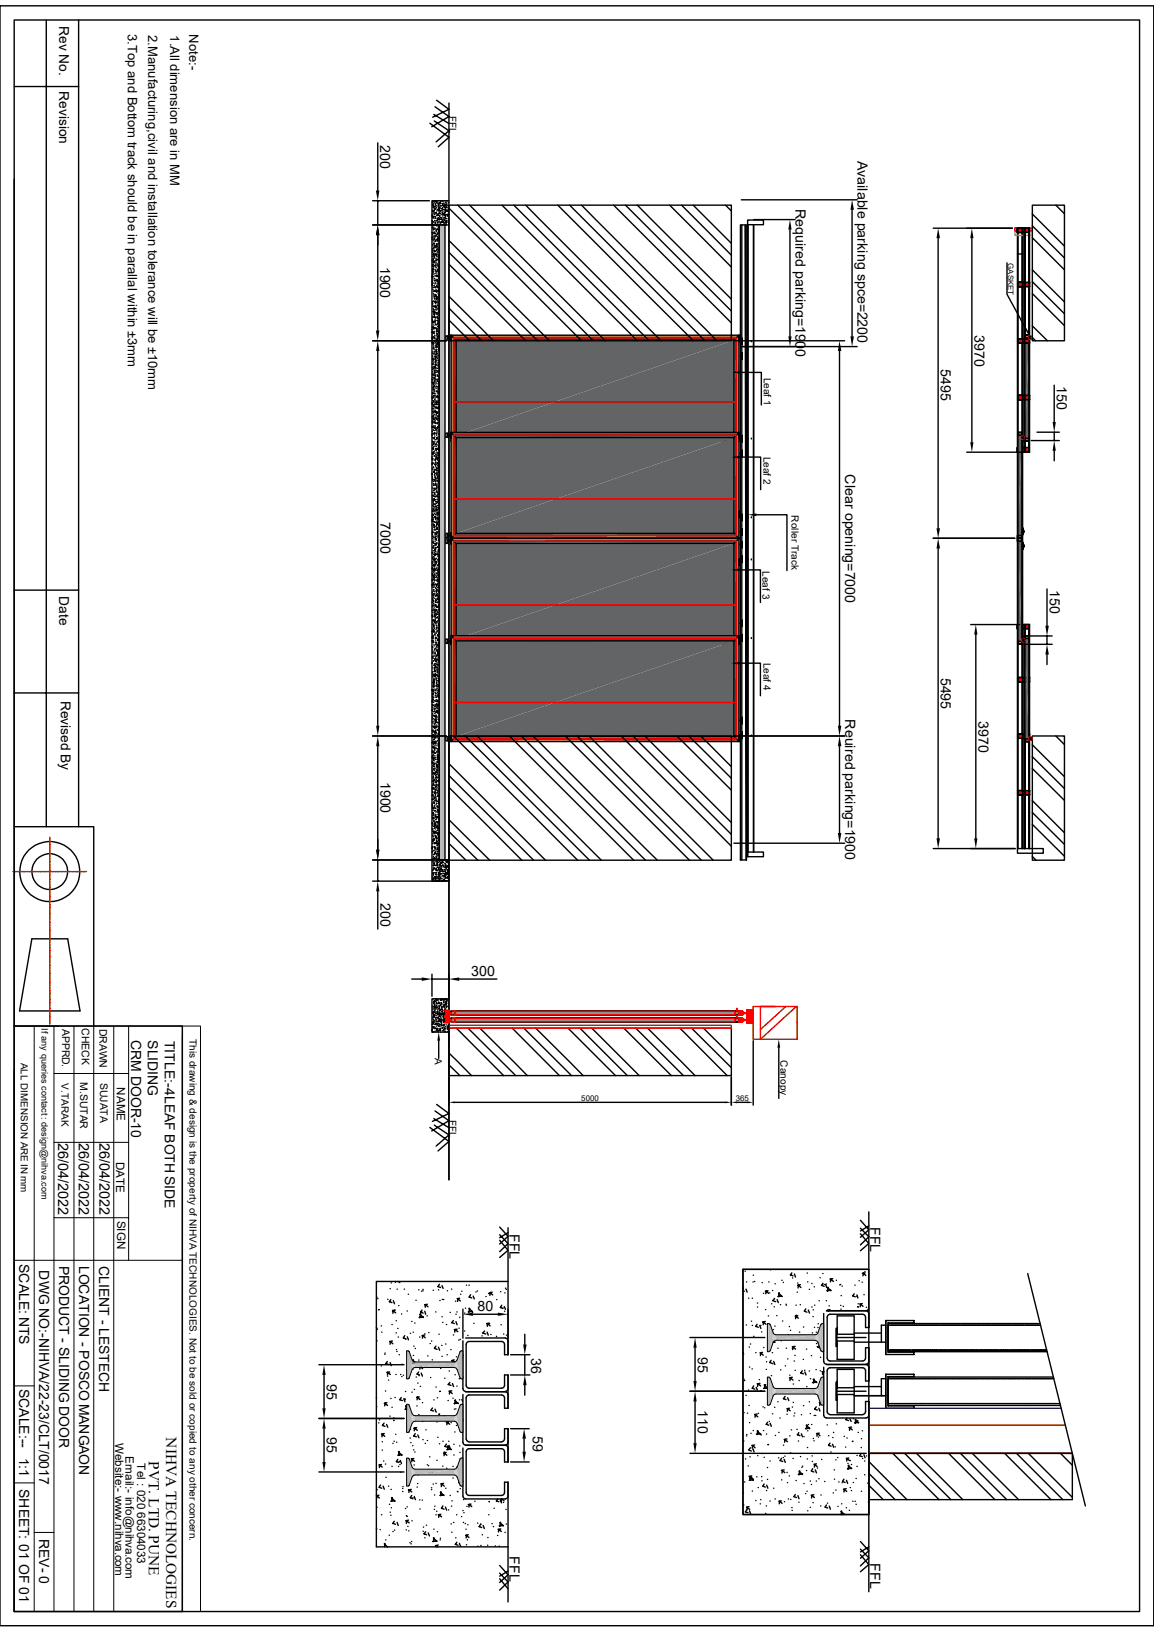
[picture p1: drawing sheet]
<svg xmlns="http://www.w3.org/2000/svg" width="210mm" height="297mm" viewBox="0 0 210 297" stroke-linecap="round" stroke-linejoin="round" font-family="sans-serif">
<defs><g id="words">
<g font-size="2.8">
<text x="30.3" y="261.6" transform="rotate(90 30.3 261.6)">NIHVA TECHNOLOGIES</text>
<text x="27.1" y="265.9" transform="rotate(90 27.1 265.9)">PVT. LTD. PUNE</text>
</g>
<g font-size="2.6">
<text x="69.2" y="26.4" transform="rotate(90 69.2 26.4)">200</text>
<text x="156.1" y="29.2" transform="rotate(90 156.1 29.2)">Available parking spce=2200</text>
<text x="144.8" y="38" transform="rotate(90 144.8 38)">Required parking=1900</text>
<text x="69.2" y="48.5" transform="rotate(90 69.2 48.5)">1900</text>
<text x="177.4" y="61" transform="rotate(90 177.4 61)">3970</text>
<text x="171.2" y="67.1" transform="rotate(90 171.2 67.1)">5495</text>
<text x="192.4" y="70.3" transform="rotate(90 192.4 70.3)">150</text>
<text x="153.8" y="86.3" transform="rotate(90 153.8 86.3)">Clear opening=7000</text>
<text x="69.3" y="95.1" transform="rotate(90 69.3 95.1)">7000</text>
<text x="191" y="107.4" transform="rotate(90 191 107.4)">150</text>
<text x="171.2" y="123.3" transform="rotate(90 171.2 123.3)">5495</text>
<text x="153.8" y="130.9" transform="rotate(90 153.8 130.9)">Reuired parking=1900</text>
<text x="178.1" y="131.2" transform="rotate(90 178.1 131.2)">3970</text>
<text x="69.3" y="142.3" transform="rotate(90 69.3 142.3)">1900</text>
<text x="69.3" y="164.4" transform="rotate(90 69.3 164.4)">200</text>
<text x="85.8" y="177.7">300</text>
<text x="10.6" y="208" transform="rotate(90 10.6 208)">26/04/2022</text>
<text x="14.4" y="208" transform="rotate(90 14.4 208)">26/04/2022</text>
<text x="18.1" y="208" transform="rotate(90 18.1 208)">26/04/2022</text>
<text x="92.7" y="224.5" transform="rotate(90 92.7 224.5)">FFL</text>
<text x="158.4" y="223.3" transform="rotate(90 158.4 223.3)">FFL</text>
<text x="86.9" y="238.7">80</text>
<text x="59.5" y="251.8" transform="rotate(90 59.5 251.8)">95</text>
<text x="96.6" y="247.1" transform="rotate(90 96.6 247.1)">36</text>
<text x="127" y="246.9" transform="rotate(90 127 246.9)">95</text>
<text x="127" y="256.6" transform="rotate(90 127 256.6)">110</text>
<text x="59.5" y="261.6" transform="rotate(90 59.5 261.6)">95</text>
<text x="96.9" y="261.4" transform="rotate(90 96.9 261.4)">59</text>
<text x="92.7" y="283.3" transform="rotate(90 92.7 283.3)">FFL</text>
<text x="158.4" y="284.5" transform="rotate(90 158.4 284.5)">FFL</text>
</g>
<g font-size="2.5">
<text x="10.8" y="4.7" transform="rotate(90 10.8 4.7)">Rev No.</text>
<text x="10.8" y="16.6" transform="rotate(90 10.8 16.6)">Revision</text>
<text x="10.8" y="108.5" transform="rotate(90 10.8 108.5)">Date</text>
<text x="11" y="127.5" transform="rotate(90 11 127.5)">Revised By</text>
<text x="23.9" y="189.3" transform="rotate(90 23.9 189.3)">CRM DOOR-10</text>
<text x="26.9" y="189.3" transform="rotate(90 26.9 189.3)">SLIDING</text>
<text x="30" y="189.4" transform="rotate(90 30 189.4)">TITLE:-4LEAF BOTH SIDE</text>
<text x="3.5" y="230" transform="rotate(90 3.5 230)">SCALE: NTS</text>
<text x="7.2" y="231.2" transform="rotate(90 7.2 231.2)">DWG NO:-NIHVA/22-23/CLT/0017</text>
<text x="10.8" y="230.3" transform="rotate(90 10.8 230.3)">PRODUCT - SLIDING DOOR</text>
<text x="14.4" y="230.3" transform="rotate(90 14.4 230.3)">LOCATION - POSCO MANGAON</text>
<text x="18" y="230.4" transform="rotate(90 18 230.4)">CLIENT - LESTECH</text>
<text x="3.5" y="252.7" transform="rotate(90 3.5 252.7)">SCALE:--</text>
<text x="3.5" y="265.3" transform="rotate(90 3.5 265.3)">1:1</text>
<text x="3.5" y="271" transform="rotate(90 3.5 271)">SHEET: 01 OF 01</text>
<text x="7.2" y="280" transform="rotate(90 7.2 280)">REV- 0</text>
</g>
<g font-size="2.4">
<text x="23.3" y="6.1" transform="rotate(90 23.3 6.1)">3.Top and Bottom track should be in parallal within ±3mm</text>
<text x="27" y="6.4" transform="rotate(90 27 6.4)">2.Manufacturing,civil and installation tolerance will be ±10mm</text>
<text x="30.9" y="6.4" transform="rotate(90 30.9 6.4)">1.All dimension are in MM</text>
<text x="34.4" y="6.2" transform="rotate(90 34.4 6.2)">Note:-</text>
</g>
<g font-size="2.1">
<text x="21.3" y="197.9" transform="rotate(90 21.3 197.9)">NAME</text>
<text x="21.1" y="211.5" transform="rotate(90 21.1 211.5)">DATE</text>
<text x="21.3" y="222.1" transform="rotate(90 21.3 222.1)">SIGN</text>
<text x="21" y="262.6" transform="rotate(90 21 262.6)">Website:- www.nihva.com</text>
<text x="22.9" y="265" transform="rotate(90 22.9 265)">Email:- info@nihva.com</text>
<text x="25" y="266.3" transform="rotate(90 25 266.3)">Tel : 020 66304033</text>
</g>
<g font-size="1.9">
<text x="11.3" y="187.2" transform="rotate(90 11.3 187.2)">APPRD.</text>
<text x="14.9" y="187.1" transform="rotate(90 14.9 187.1)">CHECK</text>
<text x="18.1" y="187.2" transform="rotate(90 18.1 187.2)">DRAWN</text>
<text x="14.6" y="196.9" transform="rotate(90 14.6 196.9)">M.SUTAR</text>
<text x="18.2" y="197" transform="rotate(90 18.2 197)">SUJATA</text>
</g>
<g font-size="1.8">
<text x="81.7" y="21" transform="rotate(90 81.7 21)">FFL</text>
<text x="139" y="68.7" transform="rotate(90 139 68.7)">Leaf 1</text>
<text x="138.9" y="83.1" transform="rotate(90 138.9 83.1)">Leaf 2</text>
<text x="144.1" y="93.8" transform="rotate(90 144.1 93.8)">Roller Track</text>
<text x="138.8" y="104" transform="rotate(90 138.8 104)">Leaf 3</text>
<text x="138.9" y="120.6" transform="rotate(90 138.9 120.6)">Leaf 4</text>
<text x="34.5" y="189.1" transform="rotate(90 34.5 189.1)">This drawing &amp; design is the property of NIHVA TECHNOLOGIES. Not to be sold or copied to any other concern.</text>
<text x="3.8" y="193.4" transform="rotate(90 3.8 193.4)">ALL DIMENSION ARE IN mm</text>
<text x="11.2" y="197.1" transform="rotate(90 11.2 197.1)">V.TARAK</text>
<text x="79.1" y="192.5" transform="rotate(90 79.1 192.5)">A</text>
<text x="142" y="193" transform="rotate(90 142 193)">Canopy</text>
<text x="81.7" y="203.8" transform="rotate(90 81.7 203.8)">FFL</text>
</g>
<text font-size="1.7" x="7.5" y="187.2" transform="rotate(90 7.5 187.2)">If any queries contact : design@nihva.com</text>
<g font-size="1.4">
<text x="183.4" y="47.9" transform="rotate(90 183.4 47.9)">GASKET</text>
<text x="105.8" y="200.4">5000</text>
<text x="133.9" y="200.4">365</text>
</g>
</g></defs>
<g fill="#cd6928">
<path d="M134 61.5l.5-.5-.5 19.3z"/>
<path d="M134.5 61v19.3h-.5z"/>
<path d="M134 61h.5l-.5 .5z"/>
<path d="M134 61.5l.5-.5z"/>
<path d="M82.6 79.8h51.4l-51.4 .5z"/>
<path d="M82.6 80.3l51.4-.5v.5z"/>
<path d="M82.6 61h51.4l-51.4 .5z"/>
<path d="M82.6 61.5l51.4-.5v.5z"/>
<path d="M82.1 61h.5l-.5 19.3z"/>
<path d="M82.6 61v19.3h-.5z"/>
</g>
<path d="M82.1 61h52.4v19.3h-52.4z" fill="none" stroke="#000" stroke-width=".25"/>
<path d="M133.8 61.5v18.3" fill="none" stroke="#636466" stroke-width=".42"/>
<g fill="#636466">
<path d="M133.6 61.5h.4l-.4 .4z"/>
<path d="M133.6 61.9l.4-.4z"/>
</g>
<path d="M82.8 61.5v18.3M83 79.5h50.6" fill="none" stroke="#636466" stroke-width=".42"/>
<path d="M83 61.7h50.6" fill="none" stroke="#636466" stroke-width=".38"/>
<path d="M82.6 61.5h51.4v18.3h-51.4z" fill="none" stroke="#000" stroke-width=".25"/>
<g fill="#636466">
<path d="M83 61.9h50.6l-50.6 17.4z"/>
<path d="M83 79.3l50.6-17.4v17.4z"/>
</g>
<path d="M82.1 61l.9 .9M83 79.3l-.9 1M133.6 79.3l.9 1M134.5 61l-.9 .9h-50.6v17.4h50.6v-17.4" fill="none" stroke="#000" stroke-width=".25"/>
<path d="M82.6 61.5h51.4v11.6h-51.4zM82.6 73.1h51.4v6.7h-51.4z" fill="none" stroke="#f00" stroke-width=".25"/>
<g fill="#cd6928">
<path d="M134 79.2l.5-.5-.5 19.3z"/>
<path d="M134.5 78.7v19.3h-.5z"/>
<path d="M134 78.7h.5l-.5 .5z"/>
<path d="M134 79.2l.5-.5z"/>
<path d="M82.6 97.5h51.4l-51.4 .5z"/>
<path d="M82.6 98l51.4-.5v.5z"/>
<path d="M82.6 78.7h51.4l-51.4 .5z"/>
<path d="M82.6 79.2l51.4-.5v.5z"/>
<path d="M82.1 78.7h.5l-.5 19.3z"/>
<path d="M82.6 78.7v19.3h-.5z"/>
</g>
<path d="M82.1 78.7h52.4v19.3h-52.4z" fill="none" stroke="#000" stroke-width=".25"/>
<path d="M133.8 79.2v18.3" fill="none" stroke="#636466" stroke-width=".42"/>
<g fill="#636466">
<path d="M133.6 79.2h.4l-.4 .4z"/>
<path d="M134 79.2l-.4 .4z"/>
</g>
<path d="M83 97.3h50.6" fill="none" stroke="#636466" stroke-width=".38"/>
<path d="M82.8 79.2v18.3M83 79.4h50.6" fill="none" stroke="#636466" stroke-width=".42"/>
<path d="M82.6 79.2h51.4v18.3h-51.4z" fill="none" stroke="#000" stroke-width=".25"/>
<g fill="#636466">
<path d="M83 79.6h50.6l-50.6 17.5z"/>
<path d="M83 97.1l50.6-17.5v17.5z"/>
</g>
<path d="M82.1 78.7l.9 .9M134.5 78.7l-.9 .9h-50.6v17.5h50.6v-17.5M83 97.1l-.9 .9M133.6 97.1l.9 .9" fill="none" stroke="#000" stroke-width=".25"/>
<path d="M82.6 79.2h51.4v11.6h-51.4zM82.6 90.8h51.4v6.7h-51.4z" fill="none" stroke="#f00" stroke-width=".25"/>
<g fill="#cd6928">
<path d="M134.5 98l-.5 19.2v-18.7z"/>
<path d="M134.5 98v19.2h-.5z"/>
<path d="M134 98h.5l-.5 .5z"/>
<path d="M134.5 98l-.5 .5z"/>
<path d="M82.6 116.7h51.4l-51.4 .5z"/>
<path d="M82.6 117.2l51.4-.5v.5z"/>
<path d="M82.6 98h51.4l-51.4 .5z"/>
<path d="M82.6 98.5l51.4-.5v.5z"/>
<path d="M82.1 98h.5l-.5 19.2z"/>
<path d="M82.6 98v19.2h-.5z"/>
</g>
<path d="M82.1 98h52.4v19.2h-52.4z" fill="none" stroke="#000" stroke-width=".25"/>
<path d="M133.8 98.5v18.2" fill="none" stroke="#636466" stroke-width=".42"/>
<g fill="#636466">
<path d="M133.6 98.5h.4l-.4 .4z"/>
<path d="M133.6 98.9l.4-.4z"/>
</g>
<path d="M83 98.7h50.6M83 116.5h50.6" fill="none" stroke="#636466" stroke-width=".38"/>
<path d="M82.8 98.5v18.2" fill="none" stroke="#636466" stroke-width=".42"/>
<path d="M82.6 98.5h51.4v18.2h-51.4z" fill="none" stroke="#000" stroke-width=".25"/>
<g fill="#636466">
<path d="M83 98.9h50.6l-50.6 17.4z"/>
<path d="M83 116.3l50.6-17.4v17.4z"/>
</g>
<path d="M82.1 98l.9 .9M134.5 98l-.9 .9h-50.6v17.4h50.6v-17.4M83 116.3l-.9 .9M133.6 116.3l.9 .9" fill="none" stroke="#000" stroke-width=".25"/>
<path d="M82.6 98.5h51.4v11.6h-51.4zM82.6 110.1h51.4v6.6h-51.4z" fill="none" stroke="#f00" stroke-width=".25"/>
<g fill="#cd6928">
<path d="M134.5 115.7l-.5 19.3v-18.8z"/>
<path d="M134.5 115.7v19.3h-.5z"/>
<path d="M134 115.7h.5l-.5 .5z"/>
<path d="M134.5 115.7l-.5 .5z"/>
<path d="M82.6 134.5h51.4l-51.4 .5z"/>
<path d="M82.6 135l51.4-.5v.5z"/>
<path d="M82.6 115.7h51.4l-51.4 .5z"/>
<path d="M82.6 116.2l51.4-.5v.5z"/>
<path d="M82.1 115.7h.5l-.5 19.3z"/>
<path d="M82.6 115.7v19.3h-.5z"/>
</g>
<path d="M82.1 115.7h52.4v19.3h-52.4z" fill="none" stroke="#000" stroke-width=".25"/>
<path d="M133.8 116.2v18.3" fill="none" stroke="#636466" stroke-width=".42"/>
<g fill="#636466">
<path d="M133.6 116.2h.4l-.4 .4z"/>
<path d="M133.6 116.6l.4-.4z"/>
</g>
<path d="M82.8 116.2v18.3M83 116.4h50.6M83 134.2h50.6" fill="none" stroke="#636466" stroke-width=".42"/>
<path d="M82.6 116.2h51.4v18.3h-51.4z" fill="none" stroke="#000" stroke-width=".25"/>
<g fill="#636466">
<path d="M83 116.6h50.6l-50.6 17.4z"/>
<path d="M83 134l50.6-17.4v17.4z"/>
</g>
<g fill="none" stroke="#000" stroke-width=".25">
<path d="M81.7 18.8v195.9M79.9 38.3h.1M79.9 38.8h.1M79.9 39.8h.1M80 39.9h.1M80 38.1h.1M80 39.2v.1M80 37.9h.1M80 38.7l-.1 .1M80 37.1h.1M80 38.8h.1M80 39.2l.1 .1"/>
<path d="M80 37h.1M80 37.8l.1 .1M80.1 37.8h.1M80.1 38.3v.1M80.1 38.8h.1M80.1 39.6h.1M80.1 36.9h-.1M80.1 39.9h.1M80.1 37.4v.1M80.2 36.7h.1M80.2 38.4h.1M80.2 37.4v.1"/>
<path d="M80.2 39.6h.1M80.2 37h.1M80.3 39.1h.1M80.3 37.5h.1M80.3 39.8h.1M80.3 39.9h.1M80.4 38.3h.1M80.4 39.8l-.1 .1M80.4 38.7h.1M80.4 38.9l.1 .1M80.4 37.1h.1M80.5 36.6h.1"/>
<path d="M80.5 37.9v.2M80.5 38.8h.1M80.5 39.5h.1M80.5 39.1h.1M80.5 37.8h.1M80.6 38.1h.1M80.6 38.9h.1M80.6 37.1v.1M80.6 38.9l.1 .1M80.6 37.4h.1M80.6 36.7h.1M80.6 40h.1"/>
<path d="M80.6 38.4h.1M80.7 39.1h.1M80.7 37h.1M80.7 37.3h.1M80.7 38.9v.1M80.8 38.1h.1M80.8 39.8h.1M80.8 39.6h.1M80.8 37.5h.1M80.8 37.8h.1M80.8 37.5l.1 .1M80.9 38.7h.1"/>
<path d="M80.9 37.1h.1M80.9 38.9h.1M80.9 39v.1M80.9 37.7h.1M80.9 37.5v.1M80.9 37.8h.1M80.9 39h.1M81 39.1l.1 .1M81 38.2v.1M81 38.7h.1M81 39.7h.1M81 39.3h.1"/>
<path d="M81 39.5h.1M81 38.4h.1M81 38.1v.1M81 36.8h.1M81 37.2l.1 .1M81.1 36.9h.1M81.1 37.9h.1M81.1 38.1l.1 .1M81.1 37.3h.1M81.1 39.1h.1M81.1 37.2v.1M81.2 36.5h.1"/>
<path d="M81.2 39.8h.1M81.2 37.2v.1M81.2 37.6h.1M81.2 37.3h.1M81.2 39.1h.1M81.2 37.7h.1M81.2 38.4h.1M81.3 37.1h.1M81.3 37h.1M81.3 38.4h.1M81.3 38.2h.1M81.4 36.6h.1"/>
<path d="M81.4 37.8h.1M81.4 39.2v.2M81.4 38.4h.1M81.4 39h.1M81.4 38.3h.1M81.4 38.5h.1M81.5 37.3h.1M81.5 39.2h.1M81.5 39.3h.1M81.5 37.4v.1M81.5 39.8h.1M81.6 39.1h.1"/>
<path d="M81.6 39.9h.1M81.6 36.9h.1M81.6 38.1h.1M81.7 39.8h.1M81.7 37.3h51.4v24.7h-51.4zM81.7 37.9l24.1 24.1M83.3 37.3l24.7 24.7M85.5 37.3l24.7 24.7M91.4 37.3l24.6 24.7M93.5 37.3l24.7 24.7M95.7 37.3l24.6 24.7M101.5 37.3l24.7 24.7"/>
<path d="M103.7 37.3l24.6 24.7M105.8 37.3l24.7 24.7M111.7 37.3l21.4 21.5M113.8 37.3l19.3 19.3M116 37.3l17.1 17.1M121.9 37.3l11.2 11.3M124 37.3l9.1 9.1M126.2 37.3l6.9 7M132 37.3l1.1 1.1M79.9 40.2l.1 .1M80 40.4h.1M80.1 40.7h.1"/>
<path d="M80.2 40.4h.1M80.3 40.8l.1 .1M80.4 40.3v.1M80.4 40.9h.1M80.5 40.2h.1M80.5 40.3h-.2M80.6 40.3h.1M80.7 40.5h.1M80.7 40.8h.1M80.8 40.9h.1M80.9 40.4h.1M80.9 40v.1"/>
<path d="M80.9 40l.1 .1M80.9 40.7h.1M81 40h.1M81.2 40.4h.1M81.2 40.3h.1M81.2 40.6h.1M81.3 40.5h.1M81.3 40.1l.1 .2M81.7 40.3h.1M81.7 40.6h.1M81.7 43.8l18.3 18.2M81.7 53.9l8.1 8.1"/>
<path d="M81.7 45.9l16.1 16.1M81.7 48.1l14 13.9M81.7 56.1l5.9 5.9M81.7 58.3l3.8 3.7M82.1 115.7l.9 .9M134.5 115.7l-.9 .9h-50.6v17.4h50.6v-17.4M81.7 133.9h51.4v22.6h-51.4zM81.7 139l17.6 17.5M82.5 133.9l22.6 22.6M83 134l-.9 1M84.7 133.9l22.6 22.6M86.8 133.9l22.6 22.6"/>
<path d="M92.7 133.9l22.6 22.6M94.9 133.9l22.6 22.6M97 133.9l22.6 22.6M102.9 133.9l22.6 22.6M105 133.9l22.6 22.6M107.2 133.9l22.6 22.6M113 133.9l20.1 20.1M115.2 133.9l17.9 17.9M117.3 133.9l15.8 15.8M123.2 133.9l9.9 9.9M125.3 133.9l7.8 7.7M127.5 133.9l5.6 5.6"/>
<path d="M133.6 134l.9 1M79.9 159.6h.1M79.9 156.7h.1M79.9 156.6h.1M80 157.6h.1M80 159.9h.1M80 156.5v.2M80 159.5h.1M80 159.3h.1M80 156.6h.1M80 158.5h.1M80.1 156.9h.1"/>
<path d="M80.1 157.9h.1M80.1 158.6h.1M80.1 158.2v.1M80.1 159.1l-.1 .1h.1M80.1 157.2v.1l.1 .1M80.1 156.5h.1M80.1 159.7h.1M80.1 158.9h.1M80.1 159h.1M80.1 159.9l-.1 .1M80.2 159.9h.1M80.2 157.6h-.1"/>
<path d="M80.2 158.1h.1M80.2 157.6h.1M80.2 157.1h.1M80.2 158.3h.1M80.2 159.6h.1M80.2 158.2h.1M80.3 158.6h.1M80.3 156.9h.1M80.3 157.1h.1M80.3 156.6l-.1 .1M80.3 157.8h.1M80.3 159h.1"/>
<path d="M80.4 157.6h.1M80.4 159.9h.1M80.5 158.2h.1M80.5 159.3v.1M80.5 158.6h.1M80.5 156.8h.1M80.5 156.9h.1M80.5 158.3l.1 .2M80.6 158.9h.1M80.6 157.3h.1M80.6 156.5h.1M80.6 157.4v.1"/>
<path d="M80.6 157.5h.1M80.6 159.3h.1M80.6 157.8h.1M80.6 159.6h.1M80.7 158.6h.1M80.7 156.9h.1M80.8 158.3h.1M80.8 158.9h.1M80.8 160h.1M80.8 157.6h.1M80.9 158.6h.1M80.9 159.3h.1h-.1"/>
<path d="M80.9 159.4h.1M80.9 159h.1M80.9 157.9h.1M80.9 159.2l.1 .1M80.9 159.5h.1M80.9 159.4v.1M80.9 158.3h.1M80.9 157.2h.1M81 158.9h.1M81 157.3h.1M81 158.5v.1M81 159.2v.1"/>
<path d="M81 159.7l.1 .1M81 157.6h.1M81.1 157.6h.1M81.1 159.7v.1M81.1 157.6h-.1M81.1 159.6h.1M81.1 158.7v.1M81.1 157.4h.1M81.1 158.3l-.1 .1M81.1 157.9h.1M81.1 156.7l.1 .1M81.2 158.1h.1"/>
<path d="M81.2 158.7v.1M81.2 157.8v.1M81.2 156.9h.1M81.2 158.9h.1M81.2 157.6h.1M81.3 157h.1M81.3 157.8l-.1 .1M81.3 159.3h.1M81.3 156.8h.1M81.4 158.3h.1M81.4 159.1h.1M81.4 159.8h-.1"/>
<path d="M81.4 157.7h.1M81.4 158.4h.1M81.4 156.5h.1M81.4 159.6v.1M81.4 156.8h.1M81.4 157.6h.1M81.4 157h.1M81.4 159h.1M81.5 159.6h.1M81.5 158.6v.1M81.5 158.8h.1M81.5 157.8l.1 .1"/>
<path d="M81.6 158.3h.1M81.6 157.4h.1M81.6 158.2h.1M81.6 157.6h.1M81.6 156.8v.1M81.6 156.8h.1M81.6 157.9h.1M81.6 157h.1M81.7 158.5h.1M81.7 149.2l7.4 7.3M81.7 141.1l15.4 15.4M81.7 143.3l13.3 13.2"/>
<path d="M81.7 159.1h.1M81.7 157.6h.1M81.7 151.3l5.3 5.2M81.7 153.5l3.1 3M80 160.1v.1M80.3 160.2h.1M80.4 160.2l.1 .1M80.5 160.2h.1M80.8 160.1h.1M80.8 160.3h.1M80.9 160.2h.1M81.2 160.3h.1"/>
<path d="M81.5 160.2h.1M81.6 160.3h.1"/>
</g>
<path d="M82.6 116.2h51.4v11.6h-51.4zM82.6 127.8h51.4v6.7h-51.4z" fill="none" stroke="#f00" stroke-width=".25"/>
<g fill="#cd6928">
<path d="M133.7 184h.8l-.8 .7z"/>
<path d="M133.7 184.7l.8-.7v.7z"/>
</g>
<path d="M82.9 184h50.8M82.9 184.7h50.8" fill="none" stroke="#cd6928" stroke-width=".18"/>
<g fill="#cd6928">
<path d="M82.1 184h.8z"/>
<path d="M82.1 184.7h.8z"/>
<path d="M82.9 184.1h50.8l-50.8 .6z"/>
<path d="M82.9 184.7l50.8-.6v.6z"/>
</g>
<path d="M82.1 184h52.4v.8h-52.4z" fill="none" stroke="#000" stroke-width=".25"/>
<g fill="#cd6928">
<path d="M82.1 185.3h.8l-.8 .7z"/>
<path d="M82.1 186l.8-.7v.7z"/>
<path d="M82.1 184h.8l-.8 .7z"/>
<path d="M82.1 184.7l.8-.7v.7z"/>
</g>
<g fill="none" stroke="#000" stroke-width=".25">
<path d="M82.1 184.5v.2l.5 .1M82.1 184.7l.1 .1M82.1 184.4v.3M82.1 184.1v.3M82.2 184l-.1 .1M82.2 184l-.1 .3M82.2 184h.4M82.3 184.7h.1M82.3 184h.1M82.4 184.7l.5 .1M82.4 184h.3M82.7 184l.2 .1"/>
<path d="M82.7 184.7h.1M82.7 184h.1M82.9 184.7h.2M82.9 184h.2M82.9 184.4v.3M82.9 184.1v.3M82.9 184.7v.1M83.2 184.7h.1M83.2 184h.1M83.4 184.7h.2M83.4 184h.2M83.7 184.7h.8"/>
<path d="M83.7 184h.8M84.6 184.7h.2M84.6 184h.2M84.9 184.7h.1M84.9 184h.1M85 184.7h.3M85 184h.3M85.3 184.7h.2M85.3 184h.2M85.5 184.7h.3M85.5 184h.3M85.8 184.7h.4"/>
<path d="M85.8 184h.4M86.3 184.7h.2M86.3 184h.2M86.6 184.7h.1M86.6 184h.1M86.7 184.7h.3M86.7 184h.3M87 184.7h.2M87 184h.2M87.2 184.7h.3M87.2 184h.3M87.5 184.7h.1"/>
<path d="M87.5 184h.1M87.7 184.7h.7M87.7 184h.7M88.4 184.7h.3M88.4 184h.3M88.7 184.7h.2M88.7 184h.2M88.9 184.7h.4M88.9 184h.4M89.4 184.7h.2M89.4 184h.2M89.7 184.7h.4"/>
<path d="M89.7 184h.4M90.1 184.7h.5M90.1 184h.5M90.6 184.7h.2M90.6 184h.2M90.9 184.7h.1M90.9 184h.1M91.1 184.7h.2M91.1 184h.2M91.4 184.7h.1M91.4 184h.1M91.5 184.7h.3"/>
<path d="M91.5 184h.3M91.8 184.7h.4M91.8 184h.4M92.3 184.7h.2M92.3 184h.2M92.6 184.7h.1M92.6 184h.1M92.8 184.7h.2M92.8 184h.2M93 184.7h.2M93 184h.2M93.2 184.7h.3"/>
<path d="M93.2 184h.3M93.5 184.7h.1M93.5 184h.1M93.7 184.7h.2M93.7 184h.2M94 184.7h.4M94 184h.4M94.4 184.7h.3M94.4 184h.3M94.7 184.7h.2M94.7 184h.2M94.9 184.7h.3"/>
<path d="M94.9 184h.3M95.2 184.7h.1M95.2 184h.1M95.4 184.7h.2M95.4 184h.2M95.7 184.7h.1M95.7 184h.1M95.8 184.7h.3M95.8 184h.3M96.1 184.7h.5M96.1 184h.5M96.6 184.7h.3"/>
<path d="M96.6 184h.3M96.9 184.7h.1M96.9 184h.1M97.1 184.7h.2M97.1 184h.2M97.4 184.7h.1M97.4 184h.1M97.5 184.7h.3M97.5 184h.3M97.8 184.7h.5M97.8 184h.5M98.3 184.7h.3"/>
<path d="M98.3 184h.3M98.6 184.7h.1M98.6 184h.1M98.8 184.7h.2M98.8 184h.2M99.1 184.7h.1M99.1 184h.1M99.2 184.7h.3M99.2 184h.3M99.5 184.7h.2M99.5 184h.2M99.7 184.7h.2"/>
<path d="M99.7 184h.2M100 184.7h.4M100 184h.4M100.5 184.7h.4M100.5 184h.4M100.9 184.7h.3M100.9 184h.3M101.2 184.7h.4M101.2 184h.4M101.7 184.7h.1M101.7 184h.1M101.9 184.7h.2"/>
<path d="M101.9 184h.2M102.2 184.7h.4M102.2 184h.4M102.6 184.7h.3M102.6 184h.3M102.9 184.7h.1M102.9 184h.1M103.1 184.7h.2M103.1 184h.2M103.4 184.7h.1M103.4 184h.1M103.5 184.7h.3"/>
<path d="M103.5 184h.3M103.8 184.7h.5M103.8 184h.5M104.3 184.7h.3M104.3 184h.3M104.6 184.7h.1M104.6 184h.1M104.8 184.7h.2M104.8 184h.2M105.1 184.7h.1M105.1 184h.1M105.2 184.7h.3"/>
<path d="M105.2 184h.3M105.5 184.7h.2M105.5 184h.2M105.7 184.7h.3M105.7 184h.3M106 184.7h.4M106 184h.4M106.5 184.7h.2M106.5 184h.2M106.8 184.7h.1M106.8 184h.1M106.9 184.7h.3"/>
<path d="M106.9 184h.3M107.2 184.7h.2M107.2 184h.2M107.4 184.7h.3M107.4 184h.3M107.7 184.7h.1M107.7 184h.1M107.9 184.7h.2M107.9 184h.2M108.2 184.7h.4M108.2 184h.4M108.6 184.7h.3"/>
<path d="M108.6 184h.3M108.9 184.7h.2M108.9 184h.2M109.1 184.7h.2M109.1 184h.2M109.4 184.7h.1M109.4 184h.1M109.6 184.7h.2M109.6 184h.2M109.9 184.7h.4M109.9 184h.4M110.3 184.7h.3"/>
<path d="M110.3 184h.3M110.6 184.7h.1M110.6 184h.1M110.8 184.7h.2M110.8 184h.2M111.1 184.7h.1M111.1 184h.1M111.3 184.7h.2M111.3 184h.2M111.5 184.7h.5M111.5 184h.5M112 184.7h.4"/>
<path d="M112 184h.4M112.5 184.7h.2M112.5 184h.2M112.8 184.7h.4M112.8 184h.4M113.2 184.7h.2M113.2 184h.2M113.4 184.7h.3M113.4 184h.3M113.7 184.7h.1M113.7 184h.1M113.9 184.7h.7"/>
<path d="M113.9 184h.7M114.6 184.7h.3M114.6 184h.3M114.9 184.7h.2M114.9 184h.2M115.1 184.7h.3M115.1 184h.3M115.4 184.7h.1M115.4 184h.1M115.6 184.7h.2M115.6 184h.2M115.9 184.7h.9"/>
<path d="M115.9 184h.9M116.8 184.7h.3M116.8 184h.3M117.1 184.7h.1M117.1 184h.1M117.3 184.7h.2M117.3 184h.2M117.6 184.7h.1M117.6 184h.1M117.7 184.7h.3M117.7 184h.3M118 184.7h.4"/>
<path d="M118 184h.4M118.5 184.7h.2M118.5 184h.2M118.8 184.7h.1M118.8 184h.1M119 184.7h.2M119 184h.2M119.3 184.7h.1M119.3 184h.1M119.4 184.7h.3M119.4 184h.3M119.7 184.7h.1"/>
<path d="M119.7 184h.1M119.9 184.7h.2M119.9 184h.2M120.2 184.7h.4M120.2 184h.4M120.6 184.7h.3M120.6 184h.3M120.9 184.7h.2M120.9 184h.2M121.1 184.7h.3M121.1 184h.3M121.4 184.7h.1"/>
<path d="M121.4 184h.1M121.6 184.7h.2M121.6 184h.2M121.9 184.7h.9M121.9 184h.9M122.8 184.7h.3M122.8 184h.3M123.1 184.7h.4M123.1 184h.4M123.6 184.7h.1M123.6 184h.1M123.7 184.7h.3"/>
<path d="M123.7 184h.3M124 184.7h.8M124 184h.8M124.8 184.7h.1M124.8 184h.1M125 184.7h.2M125 184h.2M125.3 184.7h.1M125.3 184h.1M125.4 184.7h.5M125.4 184h.5M125.9 184.7h.3"/>
<path d="M125.9 184h.3M126.2 184.7h.4M126.2 184h.4M126.7 184.7h.4M126.7 184h.4M127.1 184.7h.3M127.1 184h.3M127.4 184.7h.2M127.4 184h.2M127.6 184.7h.2M127.6 184h.2M127.9 184.7h.1"/>
<path d="M127.9 184h.1M128.1 184.7h.2M128.1 184h.2M128.4 184.7h.4M128.4 184h.4M128.8 184.7h.3M128.8 184h.3M129.1 184.7h.1M129.1 184h.1M129.3 184.7h.2M129.3 184h.2M129.6 184.7h.1"/>
<path d="M129.6 184h.1M129.8 184.7h.2M129.8 184h.2M130 184.7h.5M130 184h.5M130.5 184.7h.3M130.5 184h.3M130.8 184.7h.1M130.8 184h.1M131 184.7h.2M131 184h.2M131 184h3.2"/>
<path d="M131.3 184.7h.1M131.3 184h.1M131.4 184.7h.3M131.4 184h.3M131.7 184.7h.2M131.7 184h.2M131.9 184.7h.3M131.9 184h.3M132.2 184.7h.4M132.2 184h.4M132.7 184.7h.2M132.7 184h.2"/>
<path d="M133 184.7h.1M133 184h.1M133.1 184.7h.3M133.1 184h.3M133.4 184.7h.2M133.4 184h.2M133.6 184.7h.3M133.6 184h.3M133.9 184.7h.3M133.9 184h.3M134.4 184h.1v.3M134.5 184.1l-.4-.1h.4v.3"/>
<path d="M134.5 184.4v.3M134.5 184.5v.2h-.4h.4M134.5 184.3v.1"/>
</g>
<g fill="#939598">
<path d="M82.9 184.1h50.8l-50.8 .6z"/>
<path d="M82.9 184.7l50.8-.6v.6z"/>
</g>
<path d="M82.9 184.1h50.8v.6h-50.8z" fill="none" stroke="#f00" stroke-width=".25"/>
<g fill="#cd6928">
<path d="M133.7 185.3h.8l-.8 .7z"/>
<path d="M133.7 186l.8-.7v.7z"/>
</g>
<path d="M82.9 185.3h50.8M82.9 186h50.8" fill="none" stroke="#cd6928" stroke-width=".18"/>
<g fill="#cd6928">
<path d="M82.1 185.3h.8z"/>
<path d="M82.1 186h.8z"/>
<path d="M82.9 185.3h50.8l-50.8 .6z"/>
<path d="M82.9 185.9l50.8-.6v.6z"/>
</g>
<g fill="none" stroke="#000" stroke-width=".25">
<path d="M82.1 185.3h52.4v.7h-52.4zM82.1 185.9l.5 .1M82.1 185.6v.2M82.1 186h.1M82.1 185.5v.3M82.1 185.8v.1M82.2 185.3h-.1M82.2 185.3l-.1 .2M82.2 185.3h.4M82.3 186h.1M82.3 185.3h.1M82.4 186h.5"/>
<path d="M82.4 185.3h.3M82.7 185.3h.2M82.7 186h.1M82.7 185.3h.3M82.9 186h.4zM82.9 185.3h.4M82.9 185.5v.3M82.9 185.3v.3M83 186h-.1v-.3v.3M83.2 186h.1M83.3 185.3h-.4M83.4 186h.2"/>
<path d="M83.4 185.3h.2M83.7 186h.8M83.7 185.3h.8M84.6 186h.2M84.6 185.3h.2M84.9 186h.1M84.9 185.3h.1M85 186h.3M85 185.3h.3M85.3 186h.2M85.3 185.3h.2M85.5 186h.3"/>
<path d="M85.5 185.3h.3M85.8 186h.4M85.8 185.3h.4M86.3 186h.2M86.3 185.3h.2M86.6 186h.1M86.6 185.3h.1M86.7 186h.3M86.7 185.3h.3M87 186h.2M87 185.3h.2M87.2 186h.3"/>
<path d="M87.2 185.3h.3M87.5 186h.1M87.5 185.3h.1M87.7 186h.7M87.7 185.3h.7M88.4 186h.3M88.4 185.3h.3M88.7 186h.2M88.7 185.3h.2M88.9 186h.4M88.9 185.3h.4M89.4 186h.2"/>
<path d="M89.4 185.3h.2M89.7 186h.4M89.7 185.3h.4M90.1 186h.5M90.1 185.3h.5M90.6 186h.2M90.6 185.3h.2M90.9 186h.1M90.9 185.3h.1M91.1 186h.2M91.1 185.3h.2M91.4 186h.1"/>
<path d="M91.4 185.3h.1M91.5 186h.3M91.5 185.3h.3M91.8 186h.4M91.8 185.3h.4M92.3 186h.2M92.3 185.3h.2M92.6 186h.1M92.6 185.3h.1M92.8 186h.2M92.8 185.3h.2M93 186h.2"/>
<path d="M93 185.3h.2M93.2 186h.3M93.2 185.3h.3M93.5 186h.1M93.5 185.3h.1M93.7 186h.2M93.7 185.3h.2M94 186h.4M94 185.3h.4M94.4 186h.3M94.4 185.3h.3M94.7 186h.2"/>
<path d="M94.7 185.3h.2M94.9 186h.3M94.9 185.3h.3M95.2 186h.1M95.2 185.3h.1M95.4 186h.2M95.4 185.3h.2M95.7 186h.1M95.7 185.3h.1M95.8 186h.3M95.8 185.3h.3M96.1 186h.5"/>
<path d="M96.1 185.3h.5M96.6 186h.3M96.6 185.3h.3M96.9 186h.1M96.9 185.3h.1M97.1 186h.2M97.1 185.3h.2M97.4 186h.1M97.4 185.3h.1M97.5 186h.3M97.5 185.3h.3M97.8 186h.5"/>
<path d="M97.8 185.3h.5M98.3 186h.3M98.3 185.3h.3M98.6 186h.1M98.6 185.3h.1M98.8 186h.2M98.8 185.3h.2M99.1 186h.1M99.1 185.3h.1M99.2 186h.3M99.2 185.3h.3M99.5 186h.2"/>
<path d="M99.5 185.3h.2M99.7 186h.2M99.7 185.3h.2M100 186h.4M100 185.3h.4M100.5 186h.4M100.5 185.3h.4M100.9 186h.3M100.9 185.3h.3M101.2 186h.4M101.2 185.3h.4M101.7 186h.1"/>
<path d="M101.7 185.3h.1M101.9 186h.2M101.9 185.3h.2M102.2 186h.4M102.2 185.3h.4M102.6 186h.3M102.6 185.3h.3M102.9 186h.1M102.9 185.3h.1M103.1 186h.2M103.1 185.3h.2M103.4 186h.1"/>
<path d="M103.4 185.3h.1M103.5 186h.3M103.5 185.3h.3M103.8 186h.5M103.8 185.3h.5M104.3 186h.3M104.3 185.3h.3M104.6 186h.1M104.6 185.3h.1M104.8 186h.2M104.8 185.3h.2M105.1 186h.1"/>
<path d="M105.1 185.3h.1M105.2 186h.3M105.2 185.3h.3M105.5 186h.2M105.5 185.3h.2M105.7 186h.3M105.7 185.3h.3M106 186h.4M106 185.3h.4M106.5 186h.2M106.5 185.3h.2M106.8 186h.1"/>
<path d="M106.8 185.3h.1M106.9 186h.3M106.9 185.3h.3M107.2 186h.2M107.2 185.3h.2M107.4 186h.3M107.4 185.3h.3M107.7 186h.1M107.7 185.3h.1M107.9 186h.2M107.9 185.3h.2M108.2 186h.4"/>
<path d="M108.2 185.3h.4M108.6 186h.3M108.6 185.3h.3M108.9 186h.2M108.9 185.3h.2M109.1 186h.2M109.1 185.3h.2M109.4 186h.1M109.4 185.3h.1M109.6 186h.2M109.6 185.3h.2M109.9 186h.4"/>
<path d="M109.9 185.3h.4M110.3 186h.3M110.3 185.3h.3M110.6 186h.1M110.6 185.3h.1M110.8 186h.2M110.8 185.3h.2M111.1 186h.1M111.1 185.3h.1M111.3 186h.2M111.3 185.3h.2M111.5 186h.5"/>
<path d="M111.5 185.3h.5M112 186h.4M112 185.3h.4M112.5 186h.2M112.5 185.3h.2M112.8 186h.4M112.8 185.3h.4M113.2 186h.2M113.2 185.3h.2M113.4 186h.3M113.4 185.3h.3M113.7 186h.1"/>
<path d="M113.7 185.3h.1M113.9 186h.7M113.9 185.3h.7M114.6 186h.3M114.6 185.3h.3M114.9 186h.2M114.9 185.3h.2M115.1 186h.3M115.1 185.3h.3M115.4 186h.1M115.4 185.3h.1M115.6 186h.2"/>
<path d="M115.6 185.3h.2M115.9 186h.9M115.9 185.3h.9M116.8 186h.3M116.8 185.3h.3M117.1 186h.1M117.1 185.3h.1M117.3 186h.2M117.3 185.3h.2M117.6 186h.1M117.6 185.3h.1M117.7 186h.3"/>
<path d="M117.7 185.3h.3M118 186h.4M118 185.3h.4M118.5 186h.2M118.5 185.3h.2M118.8 186h.1M118.8 185.3h.1M119 186h.2M119 185.3h.2M119.3 186h.1M119.3 185.3h.1M119.4 186h.3"/>
<path d="M119.4 185.3h.3M119.7 186h.1M119.7 185.3h.1M119.9 186h.2M119.9 185.3h.2M120.2 186h.4M120.2 185.3h.4M120.6 186h.3M120.6 185.3h.3M120.9 186h.2M120.9 185.3h.2M121.1 186h.3"/>
<path d="M121.1 185.3h.3M121.4 186h.1M121.4 185.3h.1M121.6 186h.2M121.6 185.3h.2M121.9 186h.9M121.9 185.3h.9M122.8 186h.3M122.8 185.3h.3M123.1 186h.4M123.1 185.3h.4M123.6 186h.1"/>
<path d="M123.6 185.3h.1M123.7 186h.3M123.7 185.3h.3M124 186h.8M124 185.3h.8M124.8 186h.1M124.8 185.3h.1M125 186h.2M125 185.3h.2M125.3 186h.1M125.3 185.3h.1M125.4 186h.5"/>
<path d="M125.4 185.3h.5M125.9 186h.3M125.9 185.3h.3M126.2 186h.4M126.2 185.3h.4M126.7 186h.4M126.7 185.3h.4M127.1 186h.3M127.1 185.3h.3M127.4 186h.2M127.4 185.3h.2M127.6 186h.2"/>
<path d="M127.6 185.3h.2M127.9 186h.1M127.9 185.3h.1M128.1 186h.2M128.1 185.3h.2M128.4 186h.4M128.4 185.3h.4M128.8 186h.3M128.8 185.3h.3M129.1 186h.1M129.1 185.3h.1M129.3 186h.2"/>
<path d="M129.3 185.3h.2M129.6 186h.1M129.6 185.3h.1M129.8 186h.2M129.8 185.3h.2M130 186h.5M130 185.3h.5M130.5 186h.3M130.5 185.3h.3M130.8 186h.1M130.8 185.3h.1M131 186h.2"/>
<path d="M131 185.3h.2M131.3 186h.1M131.3 185.3h.1M131.4 186h.3M131.4 185.3h.3M131.7 186h.2M131.7 185.3h.2M131.9 186h.3M131.9 185.3h.3M132.2 186h.4M132.2 185.3h.4M132.7 186h.2"/>
<path d="M132.7 185.3h.2M133 186h.1M133 185.3h.1M133.1 186h.3M133.1 185.3h.3M133.4 186h.2M133.4 185.3h.2M133.6 186h.3M133.6 185.3h.3M133.9 186h.2M134.2 185.3h-.3M134.2 186h-.1h.4"/>
<path d="M134.4 185.3l.1 .1M134.5 186v-.3v.3h-.4M134.5 185.3h-.4h.4v.3M134.5 185.6v.2M134.5 185.9l-.1 .1M134.5 185.4v.1"/>
</g>
<g fill="#939598">
<path d="M82.9 185.3h50.8l-50.8 .6z"/>
<path d="M82.9 185.9l50.8-.6v.6z"/>
</g>
<path d="M184.7 41.5h.5v.5h-.5zM184.7 42h2.7M184.7 41.5h2.7M187.4 41.5h.5v.5h-.5zM82.1 185.3h.8v.7h-.8zM82.1 184h.8v.8h-.8zM82.9 185.3h50.8v.6h-50.8z" fill="none" stroke="#f00" stroke-width=".25"/>
<g fill="none" stroke="#000" stroke-width=".25">
<path d="M187.9 37.3h5.8v24.7h-5.8zM187.9 38.9l5.8 5.9M192.2 37.3l1.5 1.6M136.1 40h2.8v.9h-2.8zM136.1 40.9v115M136.1 40.9v114.2M137.1 40.9v114.2M137.2 40.9v114.2M185.2 41.5v112.9zM185.3 41.5v112.9M186 41.5v112.9M186.1 41.5v112.9z"/>
<path d="M186.4 41.5h1v40.8h-1zM186.4 41.5v40.8M186.5 41.5v40.8M187.2 41.5v40.8M187.3 41.5v40.8M187.9 59.3l2.7 2.7M187.9 41.1l5.8 5.8M187.9 43.2l5.8 5.9M187.9 49.1l5.8 5.8M187.9 51.3l5.8 5.8M187.9 53.4l5.8 5.9M188 61.5l.5 .5"/>
<path d="M186.4 113.7v40.7M186.5 113.7v40.7M187.2 113.7v40.7M187.3 113.7v40.7M187.9 133.9h5.8v22.6h-5.8zM187.9 135.5l5.8 5.9M187.9 137.7l5.8 5.8M187.9 139.8l5.8 5.9M192.2 133.9l1.5 1.6M136.1 155.1h2.8v.8h-2.8zM185.2 154.4h4.7v.9h-4.7zM185.2 154.4v-112.9h.9v112.9"/>
<path d="M186.4 154.4v-40.7h1v40.7M187.9 145.7l5.8 5.9M187.9 147.8l5.8 5.9M187.9 150l5.8 5.8M187.9 155.9l.7 .6"/>
</g>
<path d="M184.7 41.5h3.2v1.3h-3.2z" fill="none" stroke="#f1eb1f" stroke-width=".25"/>
<path d="M187.2 79.8v.5z" fill="#cd6928"/>
<path d="M187.2 61v18.8" fill="none" stroke="#cd6928" stroke-width=".18"/>
<g fill="#cd6928">
<path d="M186.8 79.8h.4l-.4 .5z"/>
<path d="M187.2 79.8v.5h-.4z"/>
<path d="M186.8 61h.4l-.4 .5z"/>
<path d="M187.2 61v.5h-.4z"/>
<path d="M186.7 79.8v.5z"/>
<path d="M186.8 79.8l-.1 .5z"/>
</g>
<path d="M186.8 61v18.8" fill="none" stroke="#cd6928" stroke-width=".18"/>
<path d="M186.4 79.8h.8v.5h-.8zM186.5 61h.7v19.3h-.7v-19.3h.7v.5h-.7v-.5h.7v19.3h-.7z" fill="none" stroke="#000" stroke-width=".25"/>
<g fill="#636466">
<path d="M186.5 61.5h.7l-.7 18.3z"/>
<path d="M187.2 61.5v18.3h-.7z"/>
</g>
<g fill="none" stroke="#000" stroke-width=".25">
<path d="M185.2 41.5h.8v.8h-.8zM185.2 42.3h2.1M185.2 42.2h2.1M185.2 41.6h2.1M185.2 51.4h.9v.8h-.9zM185.2 52.2h2.2M185.2 52.1h2.2M185.2 51.5h2.2M186.1 41.5h-.9v.8v-.8h.8v.8h-.8M186.1 51.4h-.9v.8v-.8h.9v.8h-.9M187.3 41.5h-2.1v.8v-.8h.8v.8h-.8M187.3 41.5h-2.1v.8"/>
<path d="M187.3 41.5v.8M187.4 51.4h-2.2v.8v-.8h.9v.8h-.9M187.4 51.4h-2.2v.8M187.4 51.4v.8M185.2 62.4h2.2M185.2 61.8h2.2M185.2 72.7h2.2M185.2 72.6h2.2M185.2 72h2.2M185.2 61.7h.9v.7h-.9zM185.2 72h.9v.7h-.9zM186.1 61.7h-.9v.7v-.7h.9v.7h-.9"/>
<path d="M186.1 72h-.9v.7v-.7h.9v.7h-.9M186.5 61.5h.7v18.3h-.7zM187.4 61.7h-2.2v.7v-.7h.9v.7h-.9M187.4 61.7h-2.2v.7M187.4 61.7v.7M187.4 72h-2.2v.7v-.7h.9v.7h-.9M187.4 72h-2.2v.7M187.4 72v.7M185.2 81.4h.8v.8h-.8zM186.1 81.4h-.9v.8v-.8h.8v.8h-.8M187.3 81.4h-2.1v.8v-.8h.8v.8h-.8M187.3 81.4h-2.1v.8"/>
<path d="M187.3 81.4v.8M187.3 82.2h-2.1M187.3 81.5h-2.1M185.2 114.4h2.1M185.2 113.7h2.1M185.2 113.7h.8v.7h-.8zM186.1 113.7h-.9v.7v-.7h.8v.7h-.8M187.3 113.7h-2.1v.7v-.7h.8v.7h-.8M187.3 113.7h-2.1v.7M187.3 113.7v.7M187.3 114.3h-2.1M185.2 134.4h2.2"/>
<path d="M185.2 133.7h2.2M185.2 123.3h.9v.8h-.9zM185.2 133.6h.9v.8h-.9zM185.2 124.1h2.2M185.2 124h2.2M185.2 123.4h2.2M186.1 123.3h-.9v.8v-.8h.9v.8h-.9M186.1 133.6h-.9v.8v-.8h.9v.8h-.9M187.4 123.3h-2.2v.8v-.8h.9v.8h-.9M187.4 123.3h-2.2v.8M187.4 123.3v.8M187.4 133.6h-2.2v.8v-.8h.9v.8h-.9"/>
<path d="M187.4 133.6h-2.2v.8M187.4 133.6v.8M187.4 134.3h-2.2M185.2 144.6h2.2M185.2 143.9h.9v.8h-.9zM186.1 143.9h-.9v.8v-.8h.9v.8h-.9M187.4 143.9h-2.2v.8v-.8h.9v.8h-.9M187.4 143.9h-2.2v.8M187.4 143.9v.8M187.4 144.7h-2.2M187.4 144h-2.2"/>
</g>
<g fill="none" stroke="#f00" stroke-width=".25">
<path d="M185.6 41.8v.2l.2-.1-.1-.1M185.6 41.8h.1M185.6 51.9v-.2l.2 .1v.1M185.6 51.9h.2M186.9 41.8v.2l.1-.1-.1-.1M186.9 41.8h.1M186.9 51.9v-.2l.2 .1-.1 .1M186.9 51.9h.1M185.6 62l.2 .1h-.2zM185.6 72.3v.1l.2-.1M185.6 72.2h.2M186.8 62.1h.3z"/>
<path d="M186.9 72.3v.1l.2-.1h-.1M186.9 72.2h.1M185.6 81.9v-.2l.2 .1-.1 .1M185.6 82h.1M186.9 81.9v-.2l.2 .1-.1 .1M186.9 82h.1M185.6 114v.1l.2-.1h-.1M185.6 113.9h.1M186.9 114v.1l.2-.1h-.1M186.9 113.9h.1M185.6 123.8v-.2l.2 .1v.1M185.6 134.1v-.2l.2 .1v.1"/>
<path d="M185.6 123.8h.2M185.6 134.1h.2M186.9 123.8v-.2l.2 .1-.1 .1M186.9 134.1v-.2l.2 .1-.1 .1M186.9 123.8h.1M186.9 134.1h.1M185.6 144.2v.2l.2-.1v-.1M185.6 144.1h.2M186.9 144.2v.2l.2-.1-.1-.1M186.9 144.1h.1"/>
</g>
<path d="M186 97.5v.5z" fill="#cd6928"/>
<path d="M186 78.7v18.8" fill="none" stroke="#cd6928" stroke-width=".18"/>
<g fill="#cd6928">
<path d="M185.5 97.5h.5l-.5 .5z"/>
<path d="M186 97.5v.5h-.5z"/>
<path d="M185.5 78.7h.5l-.5 .5z"/>
<path d="M186 78.7v.5h-.5z"/>
<path d="M185.5 97.5v.5z"/>
</g>
<path d="M185.5 78.7v18.8" fill="none" stroke="#cd6928" stroke-width=".18"/>
<path d="M185.2 78.7h.8v19.3h-.8zM185.2 78.7h.8v.5h-.8zM185.3 78.7h.7v19.3h-.7zM185.1 97.5h.8v.5h-.8z" fill="none" stroke="#000" stroke-width=".25"/>
<g fill="#636466">
<path d="M185.3 79.2h.7l-.7 18.3z"/>
<path d="M186 79.2v18.3h-.7z"/>
</g>
<path d="M185.2 46.2h.9M185.3 79.2h.7v18.3h-.7z" fill="none" stroke="#000" stroke-width=".25"/>
<path d="M187.2 115.7v.5z" fill="#cd6928"/>
<path d="M187.2 116.2v18.8" fill="none" stroke="#cd6928" stroke-width=".18"/>
<g fill="#cd6928">
<path d="M186.8 115.7l.4 .5h-.4z"/>
<path d="M186.8 115.7h.4v.5z"/>
<path d="M186.8 134.5l.4 .5h-.4z"/>
<path d="M186.8 134.5h.4v.5z"/>
<path d="M186.7 115.7l.1 .5z"/>
</g>
<path d="M186.8 116.2v18.8" fill="none" stroke="#cd6928" stroke-width=".18"/>
<path d="M186.4 115.7h.8v.5h-.8zM186.5 115.7h.7v19.3h-.7v-.5h.7v.5h-.7v-19.3h.7v19.3h-.7z" fill="none" stroke="#000" stroke-width=".25"/>
<g fill="#636466">
<path d="M186.5 116.2l.7 18.3h-.7z"/>
<path d="M186.5 116.2h.7v18.3z"/>
</g>
<path d="M186.5 116.2h.7v18.3h-.7z" fill="none" stroke="#000" stroke-width=".25"/>
<path d="M186 98v.5z" fill="#cd6928"/>
<path d="M186 98.5v18.7" fill="none" stroke="#cd6928" stroke-width=".18"/>
<g fill="#cd6928">
<path d="M185.5 98l.5 .5h-.5z"/>
<path d="M185.5 98h.5v.5z"/>
<path d="M185.5 116.7l.5 .5h-.5z"/>
<path d="M185.5 116.7h.5v.5z"/>
<path d="M185.5 98v.5z"/>
</g>
<path d="M185.5 98.5v18.7" fill="none" stroke="#cd6928" stroke-width=".18"/>
<path d="M185.1 98h.8v.5h-.8zM185.2 98h.8v19.2h-.8zM185.3 98h.7v19.2h-.7zM185.2 116.7h.8v.5h-.8z" fill="none" stroke="#000" stroke-width=".25"/>
<g fill="#636466">
<path d="M185.3 98.5l.7 18.2h-.7z"/>
<path d="M185.3 98.5h.7v18.2z"/>
</g>
<g fill="none" stroke="#000" stroke-width=".25">
<path d="M185.3 98.5h.7v18.2h-.7zM78.6 187.6h.1M78.6 187.5h.1M78.7 187.5h.1M78.7 187.8h.1M78.7 186.4h.1M78.7 183.1h.1M78.7 187.4h.1M78.7 186.9v.1M78.7 186.1h.1M78.7 184.4h.1M78.7 183.4h.1"/>
<path d="M78.7 186.1l.2 .1M78.7 186h.1M78.7 183.8h.1M78.8 185.5h.1M78.8 185.1v.1M78.8 187.1h.1M78.8 185.3h.1M78.8 186.9h.1M78.8 184.4h.1M78.8 184.2h.1M78.8 187.7h.1M78.9 186.1h-.2"/>
<path d="M78.9 184.6h.1M78.9 187.8h.1M78.9 184.1v.1M78.9 182.3h.1M78.9 187h.1M78.9 186h.1M78.9 183.2l.1 .1M78.9 181.8h.1M78.9 185.1h.1M78.9 182.6h.1M78.9 186.1h.1M78.9 185.6h.1"/>
<path d="M78.9 186.4h.1M79 183.6h.1M79 184.7l.1 .1M79 182.2l-.1 .1M79 185h.1M79 182.5h.1M79 184.2h.1M79 183.1h.1M79 186.9h.1M79 182.7h.1M79 185.8h.1M79 182.2h.1"/>
<path d="M79 182.8h.1M79.1 185l-.1 .1M79.1 184.7h-.1M79.1 183.1h.1M79.1 185.7h.1M79.1 183.9h.1M79.1 186.4h.1M79.1 184.3h.1M79.1 187.7h.1M79.2 184.1l-.2 .1M79.2 183.3h.1M79.2 187.1h-.1"/>
<path d="M79.2 183.8h.1M79.2 182.9h.1M79.2 182.2h.1M79.2 183.3l.1 .1M79.2 186.2v.1M79.2 187.2h-.2M79.2 187.1h.1M79.2 184.7h.1M79.2 186.5h.1M79.2 183.2h-.1M79.2 184.4h.1M79.3 185.2v.1"/>
<path d="M79.3 187.8h.1M79.3 181.8h.1M79.3 185.6h.1M79.3 181.9h.1M79.3 183.7h.1M79.3 183.3v.1M79.3 184.3l.1 .1M79.3 183.4h.1M79.3 187.2h.1M79.3 185.9h.1M79.4 181.9h.1M79.4 183.3h-.1"/>
<path d="M79.4 182.6h.1M79.4 185.1h.1M79.4 187.6h.1M79.4 186.9h.1M79.4 181.9l.1 .1M79.4 182.4l.1 .1M79.4 182.5h.1M79.4 183h.1M79.4 184.4h.1M79.4 186.2h.1M79.4 186.4h.1M79.5 185.8h.1"/>
<path d="M79.5 184.8h.1M79.5 185.5h.1M79.5 183.1h.1M79.5 183.4h.1M79.5 184.1h.1M79.5 187.2h.1M79.5 181.9v.1M79.5 186.5h.1M79.5 182.7h.1M79.5 187.3h.1M79.5 186.6h.1M79.5 185.2h.2"/>
<path d="M79.5 187.5h.1M79.6 184.3h.1M79.6 182h.1M79.6 185.9h.1M79.6 187.3l.1 .1M79.6 187.2h.1M79.6 183.8h.1M79.6 184.6h.1M79.7 186h.1M79.7 187.6v.1M79.7 187.8h.1M79.7 185.1h.1"/>
<path d="M79.7 183.1h.1M79.7 184.1h.1M79.8 187.6v.1M79.8 185.4v.1M79.8 181.8h.1M79.8 182.4h.1M79.8 186.7v.1M79.8 185.3h.1M79.8 186.3l-.1 .1M79.8 184.4h.1M79.8 182.2h.1M79.8 185.2h.1"/>
<path d="M79.8 186.7h.1M79.8 183.5l.1 .1M79.8 182.6h.1M79.8 184.5h-.2M79.8 182.5h.1M79.8 185.9h.1M79.8 184.9h.1M79.9 185.8h.1M79.9 184.4h.1M79.9 186.3h.1M79.9 183h.1M79.9 182.5v.1"/>
<path d="M79.9 183.3h.1M79.9 187.5h.1M79.9 186.7h.1M80 183.2h.1M80 186.5h.1M80 183.4l-.1 .1M80 187.3l.1 .1M80 183.8h.1M80.1 183.9h.1M80.1 184.9h-.1M80.1 187.2h.1M80.1 187.5h.1"/>
<path d="M80.1 187.6h.1M80.1 182.5h-.1M80.1 186.4h.1M80.1 181.9h.1M80.1 183h.1M80.1 187.2v.3M80.1 187.3l-.1 .1M80.1 184.5h.1M80.1 184.6h.1M80.2 186.5v.1M80.2 187.8h.1M80.2 185.6h.1"/>
<path d="M80.2 185h.1M80.2 187.5h.1M80.2 182.1h.1M80.2 185.5h.1M80.2 181.8h.1M80.2 185.2h.1M80.2 185.4h.1M80.2 187.2h.1M80.2 182.7h.1M80.2 186.9h.1M80.3 184.6v.1M80.3 183.7h.1"/>
<path d="M80.3 182h.1M80.3 186.1h.1M80.3 182.5h.1M80.3 185.8h.1M80.3 184.7h.1M80.3 185.5h.1M80.3 185.9l-.1 .1M80.3 183.6v.1M80.3 186.3h.1M80.3 183.4h.1M80.3 184.1h.1M80.4 185.9l-.1 .1v-.1"/>
<path d="M80.4 182.8h.1M80.4 183.2h.1M80.4 181.8l.1 .1M80.4 186.5h.1M80.4 186.6h.1M80.4 182.7h.1M80.4 183.4h.1M80.4 183.3h.1M80.4 187.1h.1M80.4 182h.1M80.5 184.5l.1 .1M80.5 183.6h.1"/>
<path d="M80.5 183.9h.1M80.5 184.2h.1M80.5 187.2h.1M80.5 184.1h.1M80.6 184.5l-.2 .1M80.6 187h.1M80.6 187.6v.1M80.6 186.7h.2M80.6 186.6h.1M80.6 181.9h.1M80.6 185.2h.1M80.7 187.5h.1"/>
<path d="M80.7 186.1h.1M80.7 183.1l.1 .2M80.7 185.7l.1 .1M80.7 185h-.1M80.7 185.3h.1M80.7 182.2h.1M80.7 184.7l.1 .1M80.7 182.5h.1M80.7 182h.1M80.7 185.7h.1M80.7 187.4h.1M80.8 186.5v.1"/>
<path d="M80.8 182.3h.1M80.8 185.8h.1M80.8 186h.1M80.8 186.5l.1 .1M80.8 183.1v.1M80.8 183.9h.1M80.8 182.8v.1M80.8 182.9l.1 .1M80.8 185.3h.1M80.8 183h.1M80.8 184.6h.1M80.9 184.2h.1"/>
<path d="M80.9 185.1l-.1 .1M80.9 181.8h.1M80.9 183.2h-.3M80.9 186.5h.1M80.9 187.8h.1M80.9 183.9h.1M80.9 181.9v.1M80.9 186.9h.1M80.9 186.4h.1M80.9 183.2h.1M80.9 187.1h.1M80.9 184.7h.1"/>
<path d="M80.9 181.8v.1M80.9 183.6h.2M80.9 187.2h.1M80.9 187.4h.1M80.9 182.5h.1M80.9 183.7h.1M81 181.8h-.1M81 187.2h.1M81 185h.1M81 183.7v.1M81 182.3h.1M81 183.3h-.1"/>
<path d="M81 187.8h.1M81.1 183.7v.1M81.1 187.7h-.1M81.1 181.9h.1M81.1 182.9h.1M81.1 182.8h.1M81.1 186.8l.1 .1M81.1 182.6h.1M81.1 182.2h.1M81.2 182.5h.1M81.2 181.9h.1M81.2 184.9v.1"/>
<path d="M81.2 183.2h.1M81.2 182.4h.1M81.2 183.4h.1M81.3 186.5h.1M81.3 182.7h.1M81.3 183l.1 .1M81.3 183.2h.1M81.3 182.2h.1M81.4 182.1h-.1M81.4 187.2h.1M81.4 183.9h.1M81.4 186.9h.1"/>
<path d="M81.4 187.3h.1M81.4 186.7h.1M81.5 181.9h.1M81.5 184.9h.1M81.5 187.2h.1M81.6 187.7l-.1 .1M81.6 186.9v.1M81.6 182.5h.1M81.6 187.5h.1M81.6 186.7h.1M81.6 187.4h.1M81.6 181.9h.1"/>
<path d="M81.7 187.2v.1M81.7 186.8l-.1 .1M81.7 187.1l-.2 .1M81.7 185.1h.1M81.7 187.1h51.4v8.6h-51.4zM81.7 191.6l4.1 4.1M81.7 193.8l2 1.9M81.7 181.8h-3.1v6h3.1M81.7 185v.1M81.7 183.2h.1M83 187.1l8.7 8.6M85.2 187.1l8.6 8.6"/>
<path d="M87.3 187.1l8.7 8.6M93.2 187.1l8.6 8.6M95.3 187.1l8.7 8.6M97.5 187.1l8.6 8.6M103.4 187.1l8.6 8.6M105.5 187.1l8.7 8.6M107.7 187.1l8.6 8.6M113.5 187.1l8.7 8.6M115.7 187.1l8.6 8.6M117.9 187.1l8.6 8.6M123.7 187.1l8.6 8.6M125.9 187.1l7.2 7.2"/>
<path d="M128 187.1l5.1 5.1"/>
</g>
<path d="M81.7 186.6h51.4v.5h-51.4z" fill="none" stroke="#f00" stroke-width=".25"/>
<g fill="#bababa">
<path d="M79.9 40.9h1.1l-1.1 115.6z"/>
<path d="M81 40.9v115.6h-1.1z"/>
</g>
<g fill="none" stroke="#000" stroke-width=".25">
<path d="M0 1.1h210v294.8h-210zM2.6 3.6h204.8v289.7h-204.8zM2.6 15.7h11.7M8.4 3.6v146.9M14.3 3.6v146.9M79.2 19.4l2.5 1.8-3.1 1.9M79.5 18.2l2.2 1.7-3 1.4M2.6 32.6v117.9h14.5v36.2M78.2 22.4l3.5 2.6-1.9 1.7M78.7 39.3v.1M78.7 39h.1M78.7 39.3l.1 .1"/>
<path d="M78.7 36.9h.1M78.7 39.2h-.1M78.7 38.4v.1M78.7 37.2h.1M78.8 38.4v.1M78.8 38.3h-.1M78.8 37.7h.1M78.8 39.7h.1M78.8 39.4l.2 .1zM78.8 39.5l.1 .1M78.8 38.5l.1 .1M78.8 37h.1"/>
<path d="M78.9 37.1h.1M78.9 39.5h-.1M78.9 37.3l-.1 .1M78.9 37.5h-.1M78.9 38.5h.1M78.9 36.5v.1M79 37.6h-.1M79 36.5v.1M79 20.8l2.7 1.7M79 39.7h.1M79 38.9h.1M79 36.7h.1"/>
<path d="M79 39h.1M79 39.4h.1M79 37.9h.1M79 38.3h.1M79 37.7h-.1M79 22l2.7 1.8-2.3 2M79 37.6h.1M79 38.4h.1M79.1 36.9h.1M79.1 39.4h.1M79.1 38.7h.1M79.1 39h.1"/>
<path d="M79.2 38.1h-.1M79.2 38.7h.1M79.2 38l-.2 .1M79.2 37.3h.1M79.2 39.7h.1M79.2 37.5h.1M79.2 36.6h.1M79.2 39.4h.1M79.2 36.7h.1M79.2 39.6l.1 .1M79.2 37h.1M79.3 38.1h.1"/>
<path d="M79.3 38.8h.1M79.4 38.7h-.1M79.4 37.8h.1M79.4 37.7h.1M79.4 38.9h.1M79.5 39.2h.1M79.5 37.4h.1M79.5 38.4h.1M79.5 36.8v.1M79.5 39h.1M79.5 39.7h.2M79.6 38.1h.1"/>
<path d="M79.6 36.7h.1M79.6 40h-.1M79.7 37.6h.1M79.7 37.1h.1M79.7 38.9h.1M79.7 38.2v.1M79.7 38.1h.1M79.7 39l-.1 .1M79.7 37h.1M79.8 38.2l.1 .1M79.8 39.2h-.2M79.8 37.9h.1"/>
<path d="M79.8 37.2h.1M79.8 39.8v.1M79.8 37.3v.1M79.8 38.9h.1M79.8 39.7h.1M79.8 37.7h.1M79.8 38h.1M79.8 37.3h.1M79.8 38.4h.1M79.8 39h.1M79.8 37.8h.1M79.9 37v.1"/>
<path d="M79.9 37.6h.1M79.9 36.5h-1.3v123.9h1.3M79.9 36.9h.1M79.9 37.9v.1M134.9 36.4h21.1M137.2 40h7.5M155.1 38.2v23M78.6 40.3h.1M78.6 51.4h.1M78.6 50.3l.2 .2M78.6 59.9l.1 .1M78.6 43.2h.1"/>
<path d="M78.6 43.3h.1M78.6 51.9h.1M78.6 50.3h.1M78.6 51.2h.1M78.6 47.4h.1M78.6 57.9h.1M78.6 43.6h.1M78.6 50.4h.1M78.6 42.3l.1 .1M78.6 50.9l.1 .1M78.6 59.5l.1 .1M78.7 51.8l-.1 .1"/>
<path d="M78.7 51.6h.1M78.7 48.3h.1M78.7 58.2h.1M78.7 46.7h.1M78.7 50.6h.1M78.7 45.5h.1M78.7 50h.1M78.7 50.4v.1M78.7 40.7l-.1 .2h.1l-.1-.1M78.7 40.2h-.1M78.7 58.3h.1M78.7 55h.1"/>
<path d="M78.7 47.7h.1M78.7 54.9h.1M78.7 51.1h.1M78.7 45.3h.1M78.7 40.7h.1M78.7 46h.1M78.7 49.2h.1M78.7 49.9h.1M78.7 42.7h.1M78.7 55.4h.1M78.7 59.9h.1M78.7 42.3h.1"/>
<path d="M78.7 58.5l.1 .1M78.7 49.9v.1M78.7 41.3l.1 .1M78.7 49.4v.1M78.7 40.4l.1 .1M78.7 57.6l.1 .1M78.7 48.5h.1M78.7 45.7h.1M78.7 58.7h.1M78.7 55.2h.1M78.7 52.6h.1M78.7 44.4h.1"/>
<path d="M78.7 44.6h.1M78.7 40.9h.1M78.8 58.5l.1 .2M78.8 49.4v.1M78.8 49.3l-.1 .1M78.8 48.2h.1M78.8 55.7h.1M78.8 46.3h.1M78.8 43h.1M78.8 59h.1M78.8 52.3h.1M78.8 52h.1"/>
<path d="M78.8 44.7h.1M78.8 43.2h.1M78.8 43.9h.1M78.8 47.1h.1M78.8 47.8h.1M78.8 50.8h.1M78.8 49h-.1l.1 .1M78.8 58.5v.1M78.8 47.1l.1 .1M78.8 55.8h.1M78.8 49.7h.1M78.8 46.4h.1"/>
<path d="M78.8 43.5h.1M78.8 41.5h.1M78.8 42.5h.1M78.8 56.1h.1M78.9 53h.1M78.9 56.3h.1M78.9 45.7h.1M78.9 43.7h.1M78.9 59.5h.1M78.9 45.3h.1M78.9 41.8h.1M78.9 41.7h.1"/>
<path d="M78.9 53.4h.1M78.9 56.6v.2M78.9 48v.2M78.9 48.4h-.1M78.9 59.4l-.1 .1M78.9 40.3h.1M78.9 48.6h-.1M78.9 46.3h.1M78.9 54.9h.1M78.9 50.3h.1M78.9 40.4h.1M78.9 41.1h.1"/>
<path d="M78.9 47h.1M78.9 45h.1M78.9 59.8h.1M78.9 56.6h.1M78.9 52.8h.1M78.9 49.4h.1M78.9 44.3h.1M78.9 51.5h.1M78.9 58.6h-.1M78.9 47.6v.1M79 54.8h-.1M79 46.2h-.1"/>
<path d="M79 47.6h.1M79 58.6v.1M79 46.5h.1M79 47.5h-.1M79 58.5h-.1M79 59.6h-.2M79 42.3h.1M79 57h.1M79 53.7h.1M79 59.9h.1M79 56.9h.1M79 46.1h.1"/>
<path d="M79 43.6h.1M79 59.2h.1M79 44.2h.1M79 45.3h.1M79 53.8v.1M79 41h.1M79 57.1l.1 .1M79 51h.1M79 44.4h.1M79 53.6h.1M79 49.8h.1M79 46.4h.1"/>
<path d="M79 42.2h.1M79 42.9h.1M79 54.1h.1M79 58.5h.1M79 42.4h.1M79 53h.1M79 45.6h.1M79 56.6h.1M79 57.6h.1M79 47.6v.1M79 54.4h.1M79 57.4h.1"/>
<path d="M79 53.9h.1M79 52.3h.1M79 43.1h.1M79 41.5h.1M79 47.8h.1M79 57.8h.1M79 43.4l.1 .1M79 52l.1 .1M79 41.7h.1M79.1 46.7h-.1M79.1 57.7l-.1 .1M79.1 52.9l-.1 .1"/>
<path d="M79.1 44.3l-.1 .1M79.1 57.1l-.1 .1h.1M79.1 57.7h.1M79.1 48.3h.1M79.1 45h.1M79.1 50.7h.1M79.1 46.9h.1M79.1 40.1h.1M79.1 40.8h.1M79.1 56.4h.1M79.1 44.7h.1M79.1 40.2h.1"/>
<path d="M79.1 54.4h.1M79.1 51l.1 .1M79.1 55h.1M79.1 51.7h.1M79.1 54.9h.1M79.1 43.2h.1M79.1 42.4h.1M79.2 45.8h-.1M79.2 56.8l-.1 .1M79.2 59.6v.1M79.2 42.4v.1M79.2 55.9h.1"/>
<path d="M79.2 41.5v.1M79.2 50.1v.1M79.2 58.7v.1M79.2 58.3h.1M79.2 49h.1M79.2 53h.1M79.2 47.7h.1M79.2 45.7h.1M79.2 58.2h.1M79.2 48.6h.1M79.2 43.9h.1M79.2 40.5h.1"/>
<path d="M79.2 54.3h.1M79.2 52.4h.1M79.2 58.5h.1M79.2 51.5h.1M79.2 48h.1M79.2 53.6h.1M79.2 45.8h.1M79.2 58.4h.1M79.2 55.7l.1 .1M79.2 43.7h.1M79.2 54.8h.1M79.2 43h.1"/>
<path d="M79.2 40.6h.1M79.2 49.2l.1 .1M79.2 44.8h.1M79.2 52.9h.1M79.2 41h.1M79.2 59h.1M79.2 49.7h.1M79.2 46.4h.1M79.2 55.2h.1M79.2 52.2h.1M79.2 55.7v.1h.1M79.2 48.2l.1 .1"/>
<path d="M79.2 56.8l.1 .1M79.3 57.7v.2M79.3 49.1l-.1 .1M79.3 40.6h-.1M79.3 55.7h-.2M79.3 53h.1M79.3 56.3h.1M79.3 52.3h.1M79.3 55.6h.1M79.3 48.6h.1M79.3 45.1h.1M79.3 51.5h.1"/>
<path d="M79.3 49.3h.1M79.3 53.8h.1M79.3 42.8h.1M79.3 40.4h.1M79.3 54.9h-.1M79.3 47.4h.1M79.3 56h.1M79.3 46.5h.1M79.3 59.7h.1M79.3 47h.1M79.3 43.7h.1M79.3 56.1h.1"/>
<path d="M79.3 52.7h.1M79.3 41.8h.1M79.3 50.1h.1M79.3 50.8h.1M79.3 59.2h.1M79.3 43h.1M79.3 54h.1M79.4 55.9h-.1M79.4 47.3h-.1M79.4 52.9h.1M79.4 46.2l-.2 .1v-.2l.2 .2M79.4 40.2h.1"/>
<path d="M79.4 45.6h.1M79.4 44.7l.2 .2M79.4 50.3h.1M79.4 57h.1M79.4 53.7h.1M79.4 59.9h.1M79.4 49.4h.1M79.4 42.2h.1M79.4 41.9h.1M79.4 46.4h.1M79.4 54.9v.1M79.4 41h.1"/>
<path d="M79.4 49.7h.1M79.4 47.7h.1M79.4 44.4h.1M79.4 56.4h.1M79.4 53.1h.1M79.4 48h.1M79.4 48.7h.1M79.4 54.6h.1M79.4 50.1h.1M79.5 41.1h.1M79.5 54.3v.1zM79.5 44.5v.1"/>
<path d="M79.5 59.9h.1M79.5 54.4h.1M79.5 51h.1M79.5 56.9h.1M79.5 42.6h.1M79.5 47.3h.1M79.5 59.7h.1M79.5 41.7h.1M79.5 54v.1M79.5 45.4v.1M79.5 42h-.1M79.5 53.1l-.1-.1 .1 .2"/>
<path d="M79.5 44.7v.2l.1-.1M79.5 58.3h.1M79.5 59h.1M79.5 57.7h.1M79.5 48.3h.1M79.5 45h.1M79.5 57.2h.1M79.5 50.2h.1M79.5 46.7h.1M79.5 45.5h.1M79.5 40.9h.1M79.5 51.9v.1"/>
<path d="M79.5 40.2h.2M79.5 51.2h.2M79.5 55h.1M79.5 51.7h.1M79.5 54h.1M79.5 45.3h.1M79.5 43.5h.1M79.5 45.9h.1M79.5 50.8h.1M79.5 57.6h.1M79.5 55.3h.1M79.5 57.1h.1"/>
<path d="M79.6 49h.1M79.6 52.1v.1M79.6 43.5v.1M79.6 45.7h.1M79.6 56.9h.1M79.6 54.3h.1M79.6 47.2h.1M79.6 43.8h.1M79.6 44.5h.1M79.6 56.2h.1M79.6 52.2h-.1M79.6 42.6v.1"/>
<path d="M79.6 51.2v.1M79.6 59.8v.1M79.6 42.4h.1M79.6 41.7h.1M79.6 54.8h.1M79.6 52.4h.1M79.6 48h.1M79.6 43.1h.1M79.6 40.5h.1M79.6 43.9h.1M79.6 55.5h.1M79.6 59.4h.1"/>
<path d="M79.6 46.2h.1M79.6 50.2v.1M79.7 43.3l.1 .2M79.7 53h.1h-.2M79.7 50.3h.1M79.7 58.9v.1M79.7 50.2h.1M79.7 50.1h-.1M79.7 51l-.2 .1M79.7 55.7h.1M79.7 40.9h.1M79.7 59h.1"/>
<path d="M79.7 46.4h.1M79.7 58.5h.1M79.7 56.1h.1M79.7 51.4h.1M79.7 44.3h.1M79.7 42.5h.1M79.7 54.1h.1M79.7 54.8h.1M79.7 58h.1M79.7 58.8h.1M79.7 51.6h.1M79.7 52.9v.1"/>
<path d="M79.7 40.7v.1M79.7 49.3v.1M79.7 43.1h.1M79.7 58.8v.1M79.7 50.2v.1M79.7 41.7h.1M79.7 57.9v.1M79.7 53h.1M79.7 41.1h.1M79.7 49.7h.1M79.7 58.9h.1M79.7 51.8h.1"/>
<path d="M79.7 41.8h.1M79.7 53.5h.1M79.7 57.4h.1M79.7 43.3v.2l.1-.1M79.8 49.3h.1M79.8 48.5h.1M79.8 57.1h.1M79.8 48.2h.1M79.8 49.1l-.1 .1M79.8 59.3h.1M79.8 59.4v.1M79.8 43.7h.1"/>
<path d="M79.8 56.6h.1M79.8 59.7h.1M79.8 56.3h.1M79.8 47h.1M79.8 55.6h.1M79.8 45.1h.1M79.8 41.4h.1M79.8 52.7h.1M79.8 46.9h.1M79.8 48.8h.1M79.8 57h.1M79.8 48.3l-.1 .1"/>
<path d="M79.8 47.5h.1M79.8 56v.1M79.8 56h.1M79.8 40.4h-.1M79.8 53.7h.1M79.8 52.4h.1M79.8 50.4h.1M79.8 58.7h.1M79.8 55.2h.1M79.8 55.9h.1M79.8 51.4h.1M79.8 48.9h.1"/>
<path d="M79.8 45.5h.1M79.8 52.1h.1M79.8 56.9h.1M79.8 46.6h.1M79.8 48.3l.1 .1M79.8 59.4h.2M79.8 47.3h.1M79.8 58.3h.1M79.8 51.6h.1M79.8 44.4h.1M79.8 56.4h.1M79.8 50.7h.1"/>
<path d="M79.8 42.2h.1M79.8 54.6h.1M79.9 51.6h.1M79.9 42h.1M79.9 47.4v.1M79.9 58.5h.1M79.9 51.5v.1M79.9 45.6v.1M79.9 54.2v.1M79.9 53.8h.1M79.9 43.2h.1M79.9 53h.1"/>
<path d="M79.9 51h.1M79.9 47.7h.1M79.9 45.9h.1M79.9 42.5h.1M79.9 49.3h.1M79.9 50h.1M79.9 53.2h.1M79.9 49.6h.1M79.9 40.9h1.1v115.6h-1.1zM79.9 40.9v115.6M79.9 54.4h.1M79.9 49.7h.1"/>
<path d="M79.9 55.1v.1M79.9 46.5v.1M79.9 47.4h.1M79.9 42v.1M79.9 41.7h.1M81.7 55.6v159.1M135 40.9v115.6M135.6 40.9l.2 115.6h-1.1v-115.6h1.1v115.6M143.8 41.8v19.4M169.8 41.5h14.4M170.7 43.3v52.8M176.9 43.3v37.2"/>
<path d="M183.3 47.8v5.8l3.6 6.7M78.6 62.4h.1M78.6 73.4l.1 .1M78.6 60.5h.1M78.6 69.1h.1M78.6 77.7h.1M78.6 61.3h.1M78.6 62.3h.1M78.6 72.4h.1M78.6 73.3h.1M78.6 72.1h.1M78.6 79.2h.1"/>
<path d="M78.7 60.4l-.1 .1M78.7 77.6h-.1M78.7 69h-.1M78.7 69.6h.1M78.7 79.2h-.1M78.7 77h.1M78.7 73.6h.1M78.7 64.3h.1M78.7 61.6h.1M78.7 61h.1M78.7 75.9h.1M78.7 68.7h.1"/>
<path d="M78.7 78.5h.1M78.7 66.2h.1M78.7 66.8h.1M78.7 61.7h.1M78.7 74.4h.1M78.7 78.9h.1M78.7 61.4v.1M78.7 72.5v.1M78.7 68.1v.1M78.7 76.7v.1M78.7 67.2h.1M78.7 71.5h.1"/>
<path d="M78.7 77.8h.1M78.7 65.4h.1M78.7 79.7h.1M78.7 71h.1M78.7 67.6h.1M78.7 76.2h.1M78.7 69.2h.1M78.7 67.1v.1M78.7 60.5v.1M78.7 71.5v.1M78.7 66.2l.1 .1M78.7 74.8l.1 .1"/>
<path d="M78.7 77.6l.2 .2-.2-.1M78.7 74.3h.1M78.7 65h.1M78.7 72.9h.1M78.7 65.7h.1M78.7 65.3h.1M78.7 64.8h.1M78.7 76.5h.1M78.7 77.1h.1M78.7 64.1h.1M78.7 69.8h.1M78.8 60.5v.1"/>
<path d="M78.8 71.5l-.1 .1M78.8 60.4h-.1M78.8 79.6h.1M78.8 68.3h.1M78.8 76.7h.1M78.8 73.3h.1M78.8 66.2h.1M78.8 62.4h.1M78.8 63.4h.1M78.8 62.5h.1M78.8 75.2h.1M78.8 64.3l.1 .1"/>
<path d="M78.8 72.4h.1M78.8 75h.1M78.8 75.7l-.1 .1h.1M78.8 79h.2M78.8 78.3h.1M78.8 74.3h.1M78.8 62.3h.1M78.8 78.2h.1M78.8 70h.1M78.8 62.8h.1M78.8 60.7h.1M78.8 75.1h.1"/>
<path d="M78.8 62.7h.1M78.9 65.7h.1M78.9 73.7h.1M78.9 70.3h.1M78.9 69h.1M78.9 77.6h.1M78.9 66h.1M78.9 63.3h.1M78.9 62h.1M78.9 70.6h.1M78.9 61.3h.1M78.9 68.2l-.1-.1v.1"/>
<path d="M78.9 65.2v.2M78.9 73.8v.2M78.9 70.5h-.1M78.9 68.2h-.2M78.9 72.9v.1M78.9 70.7h-.1M78.9 63.5h.1M78.9 63h.1M78.9 75.9h.1M78.9 76.9h.1M78.9 75.6h.1M78.9 72.3h.1"/>
<path d="M78.9 77.9h.1M78.9 72.9h.1M78.9 70.8h.1M78.9 67.1h.1M78.9 60.6h.1M78.9 76.2h.1M78.9 63.2h.1M79 72v.1M79 63.4h-.1M79 69.6h-.1M79 69.6h.1M79 66.3h.1"/>
<path d="M79 60.3h.1M79 74.6h.1M79 67.4h.1M79 71.5h.1M79 75.5h.1M79 61.4h.1M79 73.2h.1M79 66.8h.1l-.1-.1v.1M79 62.4v.1M79 71v.2M79 79.7v.1M79 69.8h-.1"/>
<path d="M79 74.1h.1M79 71.3h.1M79 76.3h.1M79 73h.1M79 63.7h.1M79 78.4h.1M79 74.9h.1M79 67.9h.1M79 64.1h.1M79 70.9h.1M79 74.8h.1M79 76.2v.2h.1l-.1-.1"/>
<path d="M79 61.6h.1M79 70.2h.1M79 67.7h.1M79 68.6v.1M79 79.7h.1M79 73.4h.1M79 64h.1M79 79.6h.1M79 71.6h.1M79 70.3h.1M79 67h.1M79 76.7h.1"/>
<path d="M79 64.4h.1M79 69.5h.1M79 60.6l.1 .1M79 69.2l.1 .1M79.1 79.8l-.1 .1M79.1 61.5l-.1 .1M79.1 78.7h-.1M79.1 70.1h-.1M79.1 79.2h.1M79.1 61.2h.1M79.1 77h.1M79.1 73.7h.1"/>
<path d="M79.1 61h.1M79.1 75.4h.1M79.1 72h.1M79.1 64.9h.1M79.1 72.7h.1M79.1 62.2h.1M79.1 73.9h.1M79.1 77.8v.1M79.1 76.9h.1M79.1 66.8h.1M79.1 77.8h.1M79.1 78.7v.1"/>
<path d="M79.1 68.8h-.1M79.1 71.3h.1M79.1 71h.1M79.1 67.6h.1M79.1 64.3h.1M79.1 79.5h.1M79.1 68.7h.1M79.1 67.4h.1M79.1 61.5h.1M79.1 68.1h.1M79.1 72.1h.1M79.2 67.9h-.1"/>
<path d="M79.2 78.9l-.1 .1M79.2 74.9l.1 .1-.1-.1M79.2 76.8l-.1 .1M79.2 68.2l.1 .1M79.2 67.3v.1M79.2 75.9v.1M79.2 77.6h.1M79.2 74.3h.1M79.2 69h.1M79.2 65h.1M79.2 61.7h.1M79.2 76.2h.1"/>
<path d="M79.2 72.5h.1M79.2 64.8h.1M79.2 62h.1M79.2 70.6h.1M79.2 66.7h.1M79.2 77.4h.1M79.2 66h.1M79.2 69.5h.1M79.2 76.6h.1M79.2 69.2h.1M79.2 65.7h.1M79.2 69.9h.1"/>
<path d="M79.2 62.9h.1M79.2 65.3l.1 .1h-.1M79.2 65.8h.1M79.2 76.9h.1M79.2 66.9v.1M79.2 77h.1M79.2 78h.1M79.2 65.3v.1M79.2 71.7h.1M79.2 62.3h.1M79.2 73.3h.1M79.2 72.8h.1"/>
<path d="M79.2 66.1h.1M79.2 68.5h.1M79.2 64.6h.1M79.2 74.7h.1M79.2 65.4l.1 .1M79.2 74l.1 .1M79.3 74.9v.2M79.3 66.3v.2M79.3 65.7h.1M79.3 78.3h.1M79.3 73.6h.1M79.3 69h.1"/>
<path d="M79.3 78.2h.1M79.3 66.5h.1M79.3 62.8h.1M79.3 67.8h.1M79.3 63.2h.1M79.3 63.9h.1M79.3 67.1h.1M79.3 64.9h.1M79.3 75.9h.1M79.3 76.1h.1M79.3 64.6h.1M79.3 73.2h.1"/>
<path d="M79.3 63h.1M79.3 75.6h.1M79.3 72.3h.1M79.3 70.4h.1M79.3 66.4h.1M79.3 63.1h.1M79.3 62.5h.1M79.3 63.7h.1M79.3 65.5h.1M79.3 65.1h.1M79.3 76v.1M79.4 73.5l.1 .1-.1-.1"/>
<path d="M79.4 73.1h-.1M79.4 64.5h-.1M79.4 64h.1M79.4 75h.1M79.4 69.1h.1M79.4 79h.1M79.4 69.7h.1M79.4 66.3h.1M79.4 77.9h.1M79.4 74.1h.1M79.4 70.7h.1M79.4 63.6h.1"/>
<path d="M79.4 61.8h.1M79.4 61.1h.1M79.4 65h.1M79.4 65.7h.1M79.4 75.4h.1M79.4 64.1h.1M79.4 75.2h.1M79.4 63.5v.1M79.4 72.1v.2M79.4 76.3h.1M79.4 73h.1M79.4 64.3h.1"/>
<path d="M79.4 60.3h.1M79.4 78.2h.1M79.4 67.4h.1M79.4 60.2h.1M79.4 60.4h.1M79.4 63.9l.1 .1-.1-.1M79.5 62.7h.1M79.5 71.3h.1M79.5 79.9h.1M79.5 63h.1M79.5 74.1h.1M79.5 61.7v.1"/>
<path d="M79.5 70.3v.1M79.5 79.6h.1M79.5 67h.1M79.5 63.7h.1M79.5 74.9h.1M79.5 71.2h.1M79.5 67.7h.1M79.5 60.7h.1M79.5 79.2h.1M79.5 64.5h.1M79.5 66.3h.1M79.5 79.8h.1"/>
<path d="M79.5 62.6v.1M79.5 78.9v.1M79.5 77h.1M79.5 74.3h.2M79.5 73.7h.1M79.5 70.3h.1M79.5 61h.1M79.5 76.2h.1M79.5 78.7h.1M79.5 75.3h.1M79.5 69.8h.1M79.5 64.4h.1"/>
<path d="M79.5 78.5h.1M79.5 62.2h.1M79.5 62.9h.1M79.5 62.3h.2M79.5 73.2v.1M79.5 77.8h.1M79.5 67.6h.1M79.5 64.3h.1M79.5 72h.1M79.5 68.2h.1M79.5 64.8h.1M79.5 61.5h.1"/>
<path d="M79.5 77.1h.1M79.5 79.7h.1M79.6 72.3v.1M79.6 76.4h.1M79.6 71h.1M79.6 61.7h.1M79.6 79.5h.1M79.6 75.7h.1M79.6 67.1h.1M79.6 65.3h.1M79.6 60.2h.1M79.6 65.2h.1"/>
<path d="M79.6 63.2h-.1M79.6 73.2l.1 .1M79.6 74.3h-.1M79.6 77.9v.1M79.6 69.3v.1M79.6 73.1l-.1 .1M79.6 72.2h.1M79.6 68.4v.1M79.6 77v.1M79.6 62.5l.2 .1-.1-.1M79.6 75h.1M79.6 60.7v.1"/>
<path d="M79.6 77.6h.1M79.6 77h.1M79.6 68.3h.1M79.6 65h.1M79.6 79.8h.1M79.6 69h.1M79.6 61.8h.1M79.6 70.6h.1M79.6 75.1h.1M79.6 62.1h-.1M79.6 61.3h.1M79.7 61.3h.1"/>
<path d="M79.7 72.3l.1 .1M79.7 61.1l-.1 .1M79.7 72.2h-.1M79.7 69.4h.1M79.7 75h.1M79.7 71.7h.1M79.7 62.3h.1M79.7 76.6h.1M79.7 72.8h.1M79.7 66.5v.1M79.7 75.1v.1M79.7 76l.1 .2"/>
<path d="M79.7 67.4l.1 .2M79.7 65.7h.1M79.7 76.9h.1M79.7 78.3h.1M79.7 73.6h.1M79.7 69h.1M79.7 62.4h.1M79.7 66.1h.1M79.7 61.5h.1M79.7 67.8h.1M79.7 66h.1M79.7 60.3v.1"/>
<path d="M79.7 71.4v.1M79.8 60.3l.1 .1M79.8 74.3h.1M79.8 60.2h-.1M79.8 71.2l-.1 .1M79.8 72.3h.1M79.8 72.9h.1M79.8 69.8h.1M79.8 66.4h.1M79.8 72.2h.1M79.8 77.7h.1M79.8 74.2h.1"/>
<path d="M79.8 65.6h.1M79.8 70.4v.1M79.8 64.6v.1M79.8 73.2v.1M79.8 71.4h.1M79.8 63h.1M79.8 79h.1M79.8 75.6h.1M79.8 66.3h.1M79.8 77.4h.1M79.8 74h.1M79.8 63.2h.1"/>
<path d="M79.8 71.5h.1M79.8 75.9h.1M79.8 61.1l.1 .1v-.1M79.8 70.7l.1 .1h-.1M79.8 70.4l.1 .1M79.8 69.4h.1M79.8 70.3v.1M79.8 70.7l.1 .1M79.8 73h.1M79.8 69.7h.1M79.8 70.7h.1M79.8 66.9h.1"/>
<path d="M79.8 63.5h.1M79.8 70.1h.1M79.8 62.2h.1M79.8 68.6h.1M79.9 72.4h.1M79.9 69.5v.1M79.9 62.8v.1M79.9 71.4h.1M79.9 80h.1M79.9 66.8h.1M79.9 63.7v.1M79.9 79.7h.1"/>
<path d="M79.9 76.3h.1M79.9 71h.1M79.9 67h.1M79.9 78.2h.1M79.9 72.1h.1M79.9 74.5h.1M79.9 60.2h.1M79.9 69.4h.1M79.9 78.5h.1M79.9 64h.1M79.9 70.4h.1M79.9 60.5h.1"/>
<path d="M79.9 68.7h.1M79.9 76.6h.1M79.9 69.5h.1M79.9 72.3h.1M133.6 62h20.1M134.8 67.8h3.8v5.9M134.9 63.1h21.1M152.8 63.9v68.2M186.4 79.4l-.1 .1h-.3v.3h.3l.1 .1M187.7 61.2l-.1 .1h-.3v.3h.3l.1 .1M188.7 78.7h4.1M191.9 70.1v6.7"/>
<path d="M191.9 78.7v1.5M78.6 84.5h.1M78.6 95.5l.1 .1M78.6 84.4h.1M78.6 94.5h.1M78.6 86.4h.1M78.6 83.1h.1M78.7 93.9v.1M78.7 94.8v.1M78.7 86.2h-.1M78.7 96.9h.1M78.7 86.3h.1"/>
<path d="M78.7 92.9h.1M78.7 89.6h.1M78.7 97.2h.1M78.7 90.1h.1M78.7 86.7h.1M78.7 82.4h.1M78.7 98.7h.1M78.7 90.6h.1M78.7 83.5v.1M78.7 94.6v.1M78.7 85.3v.1M78.7 84.4h.1"/>
<path d="M78.7 93h.1M78.7 82.5h.1M78.7 93.6h.1M78.7 87.3h.1M78.7 99.6h.1M78.7 96.3h.1M78.7 87h.1M78.7 84.3h.1M78.7 80.3h.1M78.7 97.7h.1M78.7 93.9h.1M78.7 81h.1"/>
<path d="M78.7 81.7h.1M78.7 97.3h.1M78.7 98h.1M78.7 88.8h.1M78.7 92l.1 .1M78.7 82.6v.1M78.7 93.6v.1M78.7 83.4l.1 .1M78.7 83.4h-.1M78.7 90.3h.1M78.7 94.2h.1M78.7 87.2h.1"/>
<path d="M78.7 83.7h.1M78.7 96.6h.1M78.7 81.5h.1M78.8 96.9l-.1-.1v.1M78.8 82.6v.1M78.8 93.6v.1M78.8 92.9l-.1 .1M78.8 84.3l-.1 .1M78.8 81.6l.1-.1-.1 .2M78.8 92.6h.1M78.8 95.2h.1M78.8 93.6h.1"/>
<path d="M78.8 91h.1M78.8 80.9h.1M78.8 80.5h.1M78.8 94.7h.1M78.8 95.9h.1M78.8 91.4h.1M78.8 91.1h.1M78.8 92.8h.1M78.8 89.6h.1M78.8 90.9h.1M78.8 87.6h.1M78.8 80.8h.1"/>
<path d="M78.8 98.5h.1M78.8 91.3h.1M78.8 84.2h.1M78.8 85h.1M78.8 94.5h.1M78.8 99.7h.1M78.9 90.1v.1M78.9 98.7v.1M78.9 97.6h.1M78.9 95h.1M78.9 94.3h.1M78.9 85h.1"/>
<path d="M78.9 81.6h.1M78.9 98.8h.1M78.9 91.8h.1M78.9 88h.1M78.9 93.1h.1M78.9 93.8h.1M78.9 82.3h.1M78.9 99.4h.1M78.9 81.7h.1M78.9 99.7h-.1M78.9 91.1h-.1M78.9 82.4v.2"/>
<path d="M78.9 91.8l.1 .1M78.9 80.6l.1 .1M78.9 89.2l.1 .1M78.9 91.6v.1M78.9 80.4h.1M78.9 88.3h.1M78.9 81.3h.1M78.9 99.3h.1M78.9 95.5h.1M78.9 92.5h.1M78.9 85.1h.1M78.9 92.2h.1"/>
<path d="M78.9 85.9h.1M78.9 80.8h.1M78.9 91.8v.1M78.9 95.4l.1 .1h-.1zM79 96.9h.1M79 80.6h-.1M79 88.9h.1M79 98.3h.1M79 94.9h.1M79 82.3h.1M79 95.9h.1M79 90.3h.1"/>
<path d="M79 85.4h.1M79 91.1h.1M79 91.7h.1M79 85.8h.1M79 97.7v.2M79 89.2h.1M79 80.6h.1M79 92.6h.1M79 85.6h.1M79 82.1h.1M79 96.4h.1M79 83h.1"/>
<path d="M79 95.7h.1M79 90.9h.1M79 90.7v.1M79 82.5h.1M79 98.9h.1M79 95.6h.1M79 92.9h.2M79 92.3h.1M79 82.9h.2M79 89.7h.1M79 85.9h.1M79 81.2h.1"/>
<path d="M79.1 95v.1M79.1 95.9v.1M79.1 87.3v.1M79.1 89.6h.1M79.1 88.3h.1M79.1 86.3h.1M79.1 93.4h.1M79.1 86.6h.1M79.1 91.1h.1M79.1 86.4v.1M79.1 94l.1 .1M79.1 85.5h.1"/>
<path d="M79.1 94.1h.1M79.1 88.9h.1M79.1 89.8h-.1M79.1 99.9h.1M79.1 84.5h.2M79.1 96.3h.1M79.1 83.6h.1M79.1 80.3h.1M79.1 97.2h.1M79.1 90h.1M79.1 87.5h.1M79.1 99.2h.1"/>
<path d="M79.1 96.5h.1M79.2 93.1v.1M79.2 90h-.1M79.2 84.5v.1M79.2 99.6h.1M79.2 90.3h.1M79.2 87h.1M79.2 83.8h.1M79.2 97.5h.1M79.2 90.5h.1M79.2 86.7h.1M79.2 86.1h.1"/>
<path d="M79.2 86.9h.1M79.2 98.6h.1M79.2 82h.1M79.2 98h.2M79.2 87.3h.1M79.2 96.9h.1M79.2 94.3h.1M79.2 93.6h.1M79.2 84.3h.1M79.2 80.9h.1M79.2 80h.1M79.2 85.5h.1"/>
<path d="M79.2 93.7h.1M79.2 97.2h.1M79.2 97.8h.1M79.2 91.9h.1M79.2 94l-.1 .1h.1M79.2 85.4v.1M79.2 87.9h.1M79.2 84.5h.1M79.2 89v.1M79.2 90.9h.1M79.2 87.6h.1M79.2 84.1h.1"/>
<path d="M79.2 94.6h.1M79.2 87.5h.1M79.2 84.8h.1M79.2 96.4h.1M79.3 91.2v.1M79.3 99.8v.1M79.3 92.1v.1M79.3 83.5v.2M79.3 97.6h.1M79.3 85h.1M79.3 81.6h.1M79.3 80.8h.1"/>
<path d="M79.3 99.7h.1M79.3 95.1h.1M79.3 83.4h.1M79.3 95.8h.1M79.3 87h.1M79.3 98.2h.1M79.3 82.6v.1M79.3 99.1l-.1 .1M79.3 90.3l.1 .1M79.3 98.3h.1M79.3 88.3h.1M79.3 84.6h.1"/>
<path d="M79.3 81.2h.1M79.3 98.8h.1M79.3 82.7h.1M79.3 94.4h.1M79.3 83.2l.2-.1h-.1v.1M79.3 87.2h.1M79.3 98.9l.1 .1M79.4 89.4v.1M79.4 98h.1M79.4 81.7v.1M79.4 86.1h.1M79.4 88.1h-.2"/>
<path d="M79.4 99h-.2M79.4 97.6h.1M79.4 95h.1M79.4 82.3h.1M79.4 99.2h.1M79.4 92.1h.1M79.4 88.3h.1M79.4 81.3h.1M79.4 82h.1M79.4 93.7h.1M79.4 80.7v.2M79.4 97.2l.1 .1"/>
<path d="M79.4 98.8v.1M79.4 90.3h.1M79.4 97.2v.1M79.4 91.6l-.1 .1M79.4 96.2h.1M79.4 98.3h.1M79.4 93h.2M79.4 92.3h.1M79.4 88.9h.1M79.4 85.6h.1M79.4 81.7h.1M79.4 95.9h.1"/>
<path d="M79.4 88.7h.1M79.4 80.6h.1M79.4 85.3h.1M79.4 96.9h.1M79.4 83.5h.1M79.5 88.5h.1M79.5 85.1h.1M79.5 92.7l-.2 .1v-.2l.2 .2M79.5 85.3h.1M79.5 96.4h.1M79.5 88.9h.1M79.5 95.2h.1"/>
<path d="M79.5 95.6h.1M79.5 83h.1M79.5 99.7h.1M79.5 96.2h.1M79.5 89.2h.1M79.5 85.4h.1M79.5 91.6h.1M79.5 93.4h.1M79.5 95.5h.1M79.5 96.1v.1M79.5 86.2h-.1M79.5 97h.1"/>
<path d="M79.5 88.4h.1M79.5 87.5h.1M79.5 94.1h.1M79.5 98.9h.1M79.5 89.6h.1M79.5 86.3h.1M79.5 96.7h.1M79.5 85.7h.1M79.5 90.2h.1M79.5 90.9h.1M79.5 94.8h.1M79.5 98.8h.1"/>
<path d="M79.5 91.2l.2 .2M79.5 86.6h.1M79.5 84.2h.1M79.5 95.3h.1M79.5 84.3v.1M79.5 95.3v.1M79.5 82.5h.1M79.5 86.1h.1M79.5 97.1h-.1M79.5 96.3h.1M79.5 80.3h.1M79.5 93.3h.1"/>
<path d="M79.5 86.2h.1M79.5 89.5h.1M79.6 94.2v.1M79.6 99.6h.1M79.6 87h.1M79.6 83.7h.1M79.6 82.8h.1M79.6 93.8h.1M79.6 90h.1M79.6 92h.1M79.6 88.1h.1M79.6 88.8h.1"/>
<path d="M79.6 92.7h.1M79.6 96h.1M79.6 84.3l.1 .1M79.6 95.3l.1 .1M79.6 86.5l-.1 .1M79.6 91.2l-.1 .2 .1-.1M79.6 85.6v.1M79.6 95.1v.1M79.6 99.5h.3M79.6 81h.1M79.6 96.9h.1M79.6 93.6h.1"/>
<path d="M79.6 90.3h.1M79.6 83.3h.1M79.6 97.5h.1M79.6 87.4h.1M79.6 94.1h.1M79.6 83.4h.1M79.6 94.4v.1M79.7 81.8l-.1-.1v.1M79.7 83.4h.1M79.7 94.4l.1 .1M79.7 83.2l-.1 .1M79.7 94.3h-.1"/>
<path d="M79.7 87.6h.1M79.7 84.3h.1M79.7 80.5h.1M79.7 97.9h.1M79.7 86.7h.1M79.7 90.8h.1M79.7 87.1h.1M79.7 90.6h.1M79.7 86.8h.1M79.7 81.7l-.2 .1M79.7 92.3v.1M79.7 93.2v.2"/>
<path d="M79.7 84.6l.1 .2M79.7 87.4h.1M79.7 94.3h.1M79.7 91h.1M79.7 81.7h.1M79.7 80.3h.1M79.7 96.7h.1M79.7 94.6h.1M79.7 89.2h.1M79.7 85.3h.1M79.7 86h.1M79.7 89.9h.1"/>
<path d="M79.7 85h.1M79.7 90.4h.1M79.7 82.4v.1M79.7 93.5v.1M79.7 83.7v.1M79.8 82.4l.1 .1M79.8 93.5v.1M79.8 89.8l.1 .2h-.1v-.2M79.8 99.4v.1M79.8 82.8v.1M79.8 82.3h-.1M79.8 97.6h.1"/>
<path d="M79.8 94.9h.1M79.8 88.3h.1M79.8 85h.1M79.8 84.1h.1M79.8 98.4h.1M79.8 87.9h.1M79.8 84.6h.1M79.8 88.5h.1M79.8 90.4v.2M79.8 99.1h.1M79.8 91.4l.1 .1M79.8 82.8h.1"/>
<path d="M79.8 81.5v.1M79.8 92.5v.1M79.8 81.8v.2M79.8 91.7h.1M79.8 95h.1M79.8 84.5h.1M79.8 81.2h.1M79.8 83.2h.1M79.8 83.9h.1M79.8 87.1h.1M79.8 87.8h.1M79.8 87.6h.1"/>
<path d="M79.8 81.5h.1M79.8 92.5l.1 .1M79.8 99.9v.1M79.8 80.4h.1M79.8 81.4h.1M79.8 92.4v.1M79.8 98.3h.1M79.8 89h.1M79.8 85.6h.1M79.8 82.3h.1M79.8 84.9h.1M79.8 99.2h.1"/>
<path d="M79.8 95.4h.1M79.8 92h.1M79.8 86.4h.1M79.8 85.8h.1M79.8 97.5h.1M79.9 81h.1M79.9 89.6h.1M79.9 80.6h.1M79.9 91.6v.1M79.9 91.1h.1M79.9 92.3h.1M79.9 81.5h.1"/>
<path d="M79.9 92.5h.1M79.9 88.7h.1M79.9 85.7h.1M79.9 81.1h.1M79.9 81.8h.1M79.9 85h.1M79.9 95.7h.1M79.9 98.2h.1M79.9 99h.1M79.9 95.6h.1M79.9 83h.1M79.9 89h.1"/>
<path d="M79.9 91.6h.1M79.9 98.1h.1M79.9 89.5h.1M79.9 80.9h.1M79.9 80.3l-.1 .1v-.1l.1 .1M134.7 83.2h3.7v5.9M137.7 93.7h5.5v10.1M169.8 98h14.9M170.7 99.8v52.8M175.9 82.3h10M186.1 96.4l.3 .3-.2 .2M186.1 96.6l.2 .2h-.2z"/>
<path d="M186.1 99.1l.3 .3-.2 .1M186.2 99.3l.1 .1h-.2zM186.2 97l-.1 .3v-1.2l.1 .4 .2 .2-.3 .4M186.2 99.6l.2-.2-.2-.3-.1-.4v1.3l.1-.4M186.2 99.6l-.1 .1M187.7 80.2h5.1M191.9 82v1.9M2.6 107.4h11.7M78.6 106.6h.1M78.6 105.5h.1M78.6 116.6h.1M78.6 117.6l.1 .1"/>
<path d="M78.6 114.9h.1M78.6 109.6h.1M78.6 100.6h.1M78.6 116.1h.1v-.1v.1M78.7 102.5v.1M78.7 119.7v.1M78.7 106.4l.1 .1M78.7 112v.1M78.7 103.4v.1M78.7 119.5h.1M78.7 118.2h.1M78.7 102.2h.1"/>
<path d="M78.7 118.7h.1M78.7 115.2h.1M78.7 104.4h.1M78.7 110.4h.1M78.7 114.3h.1M78.7 115h.1M78.7 103.3h.1M78.7 107.8h.1M78.7 116.7v.1M78.7 105.7h.1M78.7 104.6h.1M78.7 115.7h.1"/>
<path d="M78.7 105.6v.1M78.7 108.2h.1M78.7 111.1v.1M78.7 113.6h.1M78.7 112.2h.1M78.7 108.9h.1M78.7 111.9h.1M78.7 104.7h.1M78.7 109.7h.1M78.7 100.5h.1M78.7 113.2h.1M78.7 117.7h.1"/>
<path d="M78.7 106.4v.1h.1M78.7 100.6l.1 .1M78.7 109.2l.1 .1M78.7 117.8l.1 .1M78.7 104.7v.1M78.7 115.7v.1M78.7 118.9h.1M78.7 115.6h.1M78.7 112.9h.1M78.7 112.3h.1M78.7 108.3h.1M78.7 102.9h.1"/>
<path d="M78.7 109h.1M78.7 101.5h.1M78.8 104.7v.1M78.8 115.7v.1M78.8 118.7v.1M78.8 110.1v.1M78.8 101.5v.1M78.8 103.7h.1M78.8 114.7h.1M78.8 109.6h.1M78.8 107.6h.1M78.8 119.5h.1"/>
<path d="M78.8 105.2h.1M78.8 101.8h.1M78.8 111.5h.1M78.8 104.1h.1M78.8 108.6h.1M78.8 114.9h.1M78.8 116.5h.1M78.8 116.2h.1M78.8 106.9h.1M78.8 103.6h.1M78.8 102.3h.1M78.8 100.2h.1"/>
<path d="M78.8 119.8h.1M78.8 118.5h.1M78.8 112.8h.1M78.8 109.3h.1M78.8 101.3h.1M78.8 110.1h.1M78.8 110.8h.1M78.8 114h.1M78.8 108.3h.1M78.8 116.9l.1 .1M78.9 115.9v.1M78.9 107.3v.1"/>
<path d="M78.9 109.4h.1M78.9 110.2h.1M78.9 106.2l-.2 .1M78.9 106h.1M78.9 105.5h.1M78.9 105l.1 .1M78.9 108.2l-.1 .1M78.9 113.8h.1M78.9 114.6l.1 .1zM78.9 103.8h-.1M78.9 100.9h.1M78.9 116.8l-.1 .1"/>
<path d="M78.9 116.9h.1M78.9 113.6h.1M78.9 104.3h.1M78.9 109.8h.1M78.9 109.3h.1M78.9 108h.1M78.9 106.4h.1M78.9 104.8h.1M78.9 108.7h.1M78.9 111.2h.1M78.9 102.9h.1M78.9 114h.1"/>
<path d="M78.9 105v.1h.1M79 105.5h.1M79 114v.1M79 102.7h-.1M79 114.7h.1M79 117.3h.1M79 110.9h.1M79 107.6h.1M79 113.9h.1M79 103.4h.1M79 103.1h.1M79 104.1h.1"/>
<path d="M79 107.3h.1M79 119.3h.1M79 115.1h.1M79 115h.1M79 106.3v.2M79 117.6h.1M79 114.3h.1M79 104.9h.1M79 101.6h.1M79 110.6h.1M79 106.8h.1M79 102.7h.1"/>
<path d="M79 106.6h.1M79 100.2h.1M79 102.1h.1M79 102h.1M79 101.8h.1M79 112.8v.1M79 111.6h.1M79 111h.1M79 108.2h.1M79 105.6h.1M79 114.4h.1M79 105.2h.1"/>
<path d="M79 105.9h.1M79 101.3h.1M79 110.1h.1M79.1 103.6v.1M79.1 112.2v.1M79.1 113h-.1M79.1 113.1v.1M79.1 104.5v.1M79.1 103.7h.1l-.1-.1v.1M79.1 112.1h.1M79.1 107.7h.1M79.1 118.2h.1"/>
<path d="M79.1 114.9h.1M79.1 102.3h.1M79.1 103.9h.1M79.1 100.6h.1M79.1 100.5h.1M79.1 104.5h.1M79.1 115.5h.1M79.1 113.2l.1 .1-.1-.1M79.1 100.8l-.1 .1M79.1 111.9h.1M79.1 108.9h.1M79.1 101h.1"/>
<path d="M79.1 118.5h.1M79.1 115.2h.1M79.1 111.5h.1M79.1 108h.1M79.1 103.2h.1M79.1 103.8h.1M79.1 119.4h.1M79.1 102.8h.1M79.2 101.7v.1M79.2 110.3v.1M79.2 118.9v.1M79.2 101h-.1"/>
<path d="M79.2 118h.1M79.2 118.9h.1M79.2 115.6h.1M79.2 112.3h.1M79.2 102.9h.1M79.2 104.7h.1M79.2 102.4h.1M79.2 118.7h.1M79.2 106.3h.1M79.2 110.9h.1M79.2 112.7h.1M79.2 102.7h.1"/>
<path d="M79.2 117.3h.1M79.2 116.2h.1M79.2 112.9h.1M79.2 109.6h.1M79.2 108.5h.1M79.2 105.1h.1M79.2 101h.1M79.2 119.8v.1M79.2 111.2v.1M79.2 102.6v.1M79.2 110h.1M79.2 111h-.1"/>
<path d="M79.2 100.1h.1M79.2 111.1v.1M79.2 100.3h.1M79.2 103.6h.1M79.2 116h.1M79.2 112.6h.1M79.2 101.8h.1M79.2 100.4h.1M79.2 116.6h.1M79.2 101.7h.1M79.2 100.8h.1M79.2 109.4h.1"/>
<path d="M79.3 108.4v.1M79.3 117v.1M79.3 117.9l-.1 .1M79.3 100.8h-.1M79.3 119.6h.1M79.3 111.6h.1M79.3 110.3h.1M79.3 106.9h.1M79.3 105.6h.1M79.3 119.8h.1M79.3 115.2h.1M79.3 113.5h.1"/>
<path d="M79.3 102.1h.1M79.3 116h.1M79.3 107.1h.1M79.3 109.1h.1M79.3 102.3h.1l-.1-.1v.1M79.3 111.8l.1 .1-.1-.1M79.3 109.3h.1M79.3 110.2h-.1M79.3 100.9h.1M79.3 109.3l-.1 .1M79.3 116.9h.1M79.3 113.6h.1"/>
<path d="M79.3 104.3h.1M79.3 113.1h.1M79.3 109.6h.1M79.3 114.6h.1M79.3 117h.1M79.4 106.6h.1M79.4 115.1v.1M79.4 108.2h.1M79.4 119.2h.1M79.4 119.4h.1M79.4 116.9h.1M79.4 110.9h.1"/>
<path d="M79.4 107.6h.1M79.4 106.4h.1M79.4 102.6h.1M79.4 113.2h.1M79.4 113.8h.1M79.4 102.5h.1M79.4 104.4h.1M79.4 108.3h.1M79.4 116v.2M79.4 107.4v.2M79.4 117.2h.1M79.4 117.6h.1"/>
<path d="M79.4 114.3h.1M79.4 104.9h.1M79.4 101.6h.1M79.4 110.2h.1M79.4 106.7h.1M79.4 112.4h.1M79.4 107.9h.1M79.4 114.2h.1M79.5 118.4h.1M79.5 107.3v.1M79.5 108.3h.1M79.5 117.7h.1"/>
<path d="M79.5 113.9h.1M79.5 103.5h.1M79.5 111.1h.1M79.5 111.8h.1M79.5 117.8h.1M79.5 114.3h.1M79.5 104.6v.2M79.5 113.3v.1M79.5 107.3l.1 .1M79.5 114.2v.1M79.5 105.6v.1M79.5 117.3h.1"/>
<path d="M79.5 103.8h.1M79.5 114.9h.1M79.5 111.6h.1M79.5 102.3h.1M79.5 111h.1M79.5 110.4h.1M79.5 103.3h.1M79.5 105.1h.1M79.5 100.8l.1 .1h-.1M79.5 117.4v.1M79.5 110.4l.1 .1-.1-.1M79.5 106.4v.1"/>
<path d="M79.5 100.8v.1M79.5 107.2h.1M79.5 114.8h.1M79.5 108.9h.1M79.5 105.6h.1M79.5 111.3h.1M79.5 109.7h.1M79.5 100.5h.1M79.5 115h.1M79.5 108.6h.1M79.6 102.8v.1M79.6 111.4v.1"/>
<path d="M79.6 120v.1M79.6 118.3h-.1M79.6 100.8h.1M79.6 115.6h.1M79.6 112.3h.1M79.6 108.3h.1M79.6 104.3h.1M79.6 103h.1M79.6 118.5h.1M79.6 108h.1M79.6 109h.1M79.6 113.2h.1"/>
<path d="M79.6 106.4l.1 .1M79.6 117.4l.1 .1M79.6 105.4h.1M79.6 116.4h.1M79.6 112.4h.1M79.6 112.3v.1M79.6 103.7v.1M79.6 118.9h.1M79.6 109.6h.1M79.6 107.6h.1M79.6 118.8h.1M79.6 111.8h.1"/>
<path d="M79.6 108.4h.1M79.6 119.3h.1M79.6 120h.1M79.6 105.9h.1M79.6 116.5v.1M79.6 105.5h.1M79.7 105.5h.1M79.7 116.5l.1 .1M79.7 115.6v.1M79.7 106.3h-.2M79.7 100.3h.1M79.7 116.2h.1"/>
<path d="M79.7 112.9h.1M79.7 106.9h.1M79.7 119.3h.1M79.7 105.1h.1M79.7 101.3h.1M79.7 106.2h.1M79.7 118.6h.1M79.7 104h.1M79.7 115.7h.1M79.7 110.5h.1M79.7 119.1h.1M79.7 100.9v.1"/>
<path d="M79.7 109.5l.1 .1M79.7 118.1l.1 .1M79.7 118.6l.1 .1h-.1M79.7 119v.1M79.7 110.4v.1M79.7 101.8l.1 .1M79.7 118.6v.1M79.7 117.2h.1M79.7 119.6h.1M79.7 103.6h.1M79.7 113.9h.1M79.7 115.9h.1"/>
<path d="M79.7 108.8h.1M79.7 105.4h.1M79.7 117.9h.1M79.7 109.4h.1M79.7 104.5v.1M79.8 104.5v.1M79.8 115.6v.1M79.8 104.4h-.1M79.8 115.4l-.1 .1M79.8 109v.1l-.1-.1M79.8 116.9h.1M79.8 113.6h.1"/>
<path d="M79.8 110.3h.1M79.8 101h.1M79.8 116.4h.1M79.8 112.6h.1M79.8 102.2h.1M79.8 104.1h.1M79.8 104.8h.1M79.8 106.6h.1M79.8 116.5h.1M79.8 119.3h.1M79.8 100v.1M79.8 108.6v.1"/>
<path d="M79.8 107.7h.1M79.8 116.2v.1M79.8 114.6v.1M79.8 103.6v.1M79.8 115.1h.1M79.8 100.3h.1M79.8 112.9h.1M79.8 107.6h.1M79.8 104.3h.1M79.8 119h.1M79.8 109.7h.1M79.8 103.4h.1"/>
<path d="M79.8 105.9h.1M79.8 102.4h.1M79.8 115.8h.1M79.8 119.7h.1M79.8 103.6l.1 .1M79.8 114.6l.1 .1M79.8 117.1v.2M79.8 108.5v.1M79.8 103.5h.1M79.8 114.5v.1M79.8 118.3h.1M79.8 114.7h.1"/>
<path d="M79.8 114.3h.1M79.8 111h.1M79.8 101.6h.1M79.8 114.4h.1M79.8 113.5h.1M79.8 110.2h.1M79.8 102h.1M79.8 102.7h.1M79.9 117.3h.1M79.9 102.7h.1M79.9 110h.1M79.9 117.6h.1"/>
<path d="M79.9 108.3h.1M79.9 104.9h.1M79.9 103h.1M79.9 106.7h.1M79.9 101.3h.1M79.9 107.4h.1M79.9 105.5h.1M79.9 116.9h.1M79.9 111.6h.1M79.9 100.6h.1M79.9 101h.1M79.9 113h.1"/>
<path d="M79.9 115.3v.1M79.9 106.7v.1M79.9 102.5l-.1 .1M79.9 113.6h-.1M79.9 107.7h.1M80 117.2h-.1M80 113.7l-.1 .1M134.6 103.7h3.8v5.9M176.7 113.7h8.8M177.6 115.5v37.1M186.4 117.3h5.1M186.5 116.3l-.4 .1v.3h.3l.1 .1"/>
<path d="M187.5 115.7h4M190.5 107.2v6.7M190.5 115.7v1.6M190.5 119.1v1.8M2.6 126.1h11.7M78.6 138.7h.1M78.6 125.6h.1h-.1M78.6 135.1v.1M78.6 127.6h.1M78.6 128.7h.1M78.6 139.7l.1 .1M78.6 129.2h.1"/>
<path d="M78.6 131.3h.1M78.6 120.7h.1M78.6 129.3h.1M78.6 137.9h.1M78.7 128.3v.1M78.7 136.9h.1M78.7 129.2h-.1M78.7 120.6h-.1M78.7 138.8v.1M78.7 125.5l-.1 .1M78.7 134.2h.1M78.7 132.2h.1"/>
<path d="M78.7 130.9h.1M78.7 125.7h.1M78.7 130.6h.1M78.7 132.9h.1M78.7 136.7h.1M78.7 138.6h.1M78.7 127.8h.1M78.7 137.8h.1M78.7 137.8h-.1M78.7 126.7h.1M78.7 137.5h.1M78.7 124.9h.1"/>
<path d="M78.7 121.5h.1M78.7 126.2h.1M78.7 122.4h.1M78.7 133.2h.1M78.7 129.9h.1M78.7 126.4l.1 .1M78.7 126.8l.1 .1M78.7 137.9h.1M78.7 126.8v.1M78.7 134.9h.1M78.7 131.5h.1M78.7 128.2h.1"/>
<path d="M78.7 127.6h.1M78.7 130h.1M78.7 122.8h.1M78.7 123.1h.1M78.7 129.5h.1M78.7 133.7h.1M78.7 128.5h.1M78.8 135v.1M78.8 136.8h.1M78.8 135.9v.1M78.8 127.3v.1M78.8 125.8h.1"/>
<path d="M78.8 133.8h.1M78.8 139.4h.1M78.8 138.2h.1M78.8 125.6h.1M78.8 122.2h.1M78.8 130.3h.1M78.8 123.2h.1M78.8 137.5h.1M78.8 127.1h.1M78.8 127.8h.1M78.8 133h.1M78.8 139.3h.1"/>
<path d="M78.8 137h.1M78.8 125.9h.1M78.8 137.8h.1M78.8 132.2h.1M78.8 128.9h.1M78.8 130.8h.1M78.8 127h.1M78.8 120.3h.1M78.8 138.8h.1M78.8 126.4h.1M78.9 124.5v.1M78.9 133.1v.1"/>
<path d="M78.9 138.9h.1M78.9 135.6h.1M78.9 130.2h.1M78.9 126.2h.1M78.9 122.9h.1M78.9 127.3h.1M78.9 125.7h.1M78.9 137.4h.1M78.9 138h.1M78.9 134.5h.1M78.9 123.9h.1M78.9 128.4h.1"/>
<path d="M78.9 135.9h.1M78.9 134v.2M78.9 125.4v.2M78.9 124.8h.1M78.9 124.1l-.1 .1h.2h-.2M78.9 134.9h.1M78.9 132.9h.1M78.9 129.5h.1M78.9 127.8h.1M78.9 124.1h.1M78.9 136.7h.1M78.9 138.3h.1"/>
<path d="M78.9 133.7h.1M78.9 124.3h.1M78.9 136.1h.1M79 122.6v.1M79 131.2v.1M79 135h.1M79 125l-.1-.1 .1 .1M79 121.1h.1M79 126.9h.1M79 123.6h.1M79 139.5h.1M79 136.2h.1"/>
<path d="M79 120.2h.1M79 131.6h.1M79 124.4h.1M79 135.3h.1M79 136h.1M79 139.2h.1M79 139.9h.1M79 123.7h.1M79 132.2h.1M79 139.8v.1M79 124.1h.1M79 135.1h.1"/>
<path d="M79 138.5h.1M79 130.2h.1M79 124.9h.1M79 122.9h.1M79 122.2h.1M79 132h.1M79 131h.1M79 134.6h.1M79 139.1h.1M79 135.4h.1M79 124.6h.1M79 129.1h.1"/>
<path d="M79 132.4h.1l-.1-.1v.2M79 123.9h.1M79 121.5h.1M79 124.2h.1M79 136.9h.1M79 133.6h.1M79 120.9h.1M79 128.7h.1M79 133.2h.1M79 133.9h.1M79 137.1h.1M79 137.8h.1"/>
<path d="M79 134.5h.1M79 139h.1M79.1 120.8h.1M79.1 129.4v.1M79.1 138h.1M79.1 138.9h-.1M79.1 130.3h-.1M79.1 121.7v.1M79.1 123.1h.1M79.1 134.2h.1M79.1 122.8l.1 .1-.2-.1M79.1 130.9h.1"/>
<path d="M79.1 127.6h.1M79.1 129h.1M79.1 122h.1M79.1 132.5h.1M79.1 136.4h.1M79.1 136.2h.1M79.1 120.1h.1M79.1 120h.1M79.1 121.8h.1M79.1 134h-.1M79.1 122.9l-.1 .1M79.1 137.5h.1"/>
<path d="M79.1 124.9h.1M79.1 121.6h.1M79.1 136.5h.1M79.1 135.7h.1M79.1 129.5h.1M79.1 125.7h.1M79.1 131.8h.1M79.1 135h.1M79.1 140h.1M79.1 129.9h.1M79.1 125.4h.1M79.1 131.7h.1"/>
<path d="M79.2 127.5v.1M79.2 136.1v.1M79.2 131.6h.1M79.2 128.2h.1M79.2 135.3h.1M79.2 126h.1M79.2 131.1h.1M79.2 134.3h.1M79.2 139.8h.1M79.2 133.3v-.1v.1M79.2 126.5h.1M79.2 130.4h-.2"/>
<path d="M79.2 138.2h.1M79.2 134.9h.1M79.2 133.6h.1M79.2 125.6h.1M79.2 122.3h.1M79.2 122.8h.1M79.2 129.7h.1M79.2 137h.1M79.2 120.8h.1M79.2 122.6h.1M79.2 133.1h-.1M79.2 137v.1"/>
<path d="M79.2 128.4v.1M79.2 121.1h.1M79.2 122h-.1M79.2 131.1l.1-.1-.1-.1v.2M79.2 132.2h.1M79.2 128.9h.1M79.2 130.3h.1M79.2 130.6h.1M79.2 123.1h.1M79.2 132.5h.1M79.2 132.9h.1M79.2 128.3h.1"/>
<path d="M79.2 129h.1M79.2 126.2h.1M79.2 122.2h.1M79.2 132.2l.1 .1M79.2 132.2v.1M79.2 126.6l.1 .1M79.3 125.6v.1M79.3 134.2v.1M79.3 132.1l-.1 .1M79.3 135.1v.2M79.3 126.5l-.1 .1M79.3 127.6h.1"/>
<path d="M79.3 137.8h.1M79.3 138.9h.1M79.3 135.6h.1M79.3 131.5h.1M79.3 123.6h.1M79.3 122.9h.1M79.3 134.1h.1M79.3 136h.1M79.3 121.4l.1 .1-.2-.1M79.3 121.2l-.1 .1M79.3 132.9h.1M79.3 129.6h.1"/>
<path d="M79.3 126.9h.2M79.3 126.2h.1M79.3 121.5h.1M79.3 127.4h.1M79.3 130.1h.1M79.3 130.8h.1M79.3 138.2h.1M79.3 123.4h.1M79.4 123.7v.1M79.4 132.3v.1M79.4 130.3h.1M79.4 130.4h.1"/>
<path d="M79.4 129.5l.1 .1M79.4 120.1h-.1M79.4 133.3h.1M79.4 136.2h.1M79.4 120.3h.1M79.4 134.9h.1M79.4 127.7h.1M79.4 120.6h.1M79.4 125.5h.1M79.4 133.4h.1M79.4 129.3h.1M79.4 139.1l.1 .1z"/>
<path d="M79.4 124.7h.1M79.4 120.3l-.1 .1M79.4 131.4h-.1M79.4 124.8h.1M79.4 131.1l-.1 .1M79.4 138.7h.1M79.4 135.2h.1M79.4 139.6h.1M79.4 130.2h.1M79.4 128.2h.1M79.4 124.4h.1M79.4 124.1h.1"/>
<path d="M79.4 128.1h.1M79.4 128.7h.1M79.4 131.4h.1M79.5 129.5l.1 .2M79.5 120.1h.1l-.1-.1v.1M79.5 124.2h.1M79.5 136.9h.1M79.5 133.6h.1M79.5 120.9h.1M79.5 132h.1M79.5 127.3h.1M79.5 123.4h.1"/>
<path d="M79.5 136.8h.1M79.5 121.9v.1M79.5 130.5v.1M79.5 139.1h.1M79.5 128.4h.1M79.5 140h.1M79.5 131.4v.1M79.5 122.8v.1M79.5 129.5h.1M79.5 124.8h-.1M79.5 121.5h.1M79.5 130.9h.1"/>
<path d="M79.5 127.6h.1M79.5 135.7h.1M79.5 132.3h.1M79.5 125.2h.1M79.5 122.3h.1M79.5 139.5h.1M79.5 122.7h.1M79.5 126.7h.1M79.5 134h.1M79.5 128.5v.1M79.5 139.5v.1M79.5 137.6h.1"/>
<path d="M79.5 134.2h.1M79.5 124.9h.1M79.5 121.6h.1M79.5 129h.1M79.5 127.7h.1M79.5 121.8h.1M79.5 139.8h.1M79.5 121.4h.1M79.5 122h.1M79.5 125.3h.1M79.5 125.9h.1M79.5 132.2h.1"/>
<path d="M79.6 128.6v.1M79.6 137.2v.1M79.6 127.5h.1M79.6 129.3h.1M79.6 138.5h.1M79.6 137.5h.1M79.6 128.2h.1M79.6 124.9h.1M79.6 136.5h.1M79.6 132.8h.1M79.6 120.6h.1M79.6 124.5h.1"/>
<path d="M79.6 128.5l.1 .1M79.6 139.6h.1M79.6 138.1l.1 .1M79.6 129.5l.1 .1M79.6 120.9v.1M79.6 131.6h.1M79.6 136.9h.1M79.6 134.9h.1M79.6 122.3h.1M79.6 126.1h.1M79.6 123.1h.1M79.6 123.9h.1"/>
<path d="M79.6 134.7h.1M79.6 127.6h.1M79.6 138.6v.1M79.7 137.8h.1h-.2M79.7 137.6h.1M79.7 128.1l.1 .2M79.7 126.5h.1M79.7 127.6h.1M79.7 138.6v.1M79.7 139.4h-.2M79.7 128.9h.1M79.7 125.6h.1"/>
<path d="M79.7 133.6h.1M79.7 129.8h.1M79.7 126.4h.1M79.7 132.9h.1M79.7 138h.1M79.7 138.7h.1M79.7 122.5h.1M79.7 128.4h.1M79.7 137.7v.1M79.7 127.7h.1M79.7 136.3l.1 .1M79.7 135.3l.1 .1"/>
<path d="M79.7 136.2v.1M79.7 127.6v.1M79.7 126.6l.1 .2M79.7 128.1v.2l.1-.1M79.7 121.1h.1M79.7 132.2h.1M79.7 135.6h.1M79.7 122.9h.1M79.7 133.9h.1M79.7 123.1h.1M79.7 137.4h.1M79.7 138.3h.1"/>
<path d="M79.7 121.8h.1M79.8 126.6v.1M79.8 137.7v.1M79.8 126.9h.1M79.8 138.9h.1M79.8 129.6h.1M79.8 126.2h.1M79.8 130.6h.1M79.8 123.4h.1M79.8 120.4h.1M79.8 123.8h.1M79.8 135.5h.1"/>
<path d="M79.8 124.8v.1M79.8 133.4v.1M79.8 125.7v.1M79.8 136.7v.1M79.8 136.2h.1M79.8 132.9h.1M79.8 120.2h.1M79.8 120.3h.1M79.8 135.3h.1M79.8 131h.1M79.8 124h.1M79.8 136h.1"/>
<path d="M79.8 138.2h.1M79.8 129.2h.1M79.8 133.7h.1M79.8 125.9h.1M79.8 136.6v.1M79.8 134.4h.1M79.8 125.6h.1M79.8 136.7l.1 .1M79.8 136.4h.1M79.8 138.5h.1M79.8 127.7h.1M79.8 139.6h.1"/>
<path d="M79.8 123.6h.1M79.8 120.5h.1M79.8 134.6h.1M79.8 126.4h.1M79.8 139.1h.1M79.9 126.7v.1M79.9 136.4h.1M79.9 125.8l-.1-.1v.1M79.9 124.8h.1M79.9 135.8v.1M79.9 136.3v.1M79.9 130.3h.1"/>
<path d="M79.9 120.1h.1M79.9 136.9h.1M79.9 133.6h.1M79.9 120.9h.1M79.9 131.5h.1M79.9 128h.1M79.9 121h.1M79.9 133.2h.1M79.9 133.9h.1M79.9 124.5h.1M79.9 136.3h.1M79.9 123h.1"/>
<path d="M79.9 131.6h.1M79.9 124.2h.1M79.9 129.9h.1M79.9 135.7h-.1M79.9 132.5v.1M79.9 123.9v.1M79.9 124.6l-.1 .1M79.9 135.8h.1M79.9 126.7v.2M80 134.5h-.2M133.6 133.9h20.1M134.6 120.7h3.8v5.9"/>
<path d="M152.8 135.8v15.8M187.8 134.2l-.1 .1h-.3v.3h.3l.1 .1M2.6 150.5v36.2M78.6 149.7h.1M78.6 144.7l.1 .1M78.6 150.8h.1M78.6 140.2h.1M78.6 143.4h.1M78.6 144.8h.1M78.6 146.5h.1M78.6 155.1h.1M78.7 145.5h.1"/>
<path d="M78.7 154.1h.1M78.7 149.9h.1M78.7 154.3v.1M78.7 142.2h.1M78.7 156.2h.1M78.7 154.2h.1M78.7 146.9h.1M78.7 143.5h.1M78.7 159.5h.1M78.7 143h.1M78.7 146.1h.1M78.7 147.2h.1"/>
<path d="M78.7 143.7h.1M78.7 155h.1M78.7 148.8h.1M78.7 159.9h.1M78.7 146.4h.1M78.7 150.2h.1M78.7 153.5h.1M78.7 141.6h.1M78.7 140.8h.1M78.7 154.7h.1M78.7 150.9h.1M78.7 142.1h.1"/>
<path d="M78.7 140.5h.1M78.7 146.6h.1M78.7 148.5h.1M78.7 149h.1M78.7 144.8h.1M78.7 158.4h.1M78.7 140.2h.1M78.7 156.8h.1M78.7 147.5h.1M78.7 144.2h.1M78.7 144.1h.1M78.7 151.3h.1"/>
<path d="M78.7 158.5h.1M78.7 148h.1M78.7 152h.1M78.7 156.5h.1M78.7 153.2h.1M78.8 143.6v.1M78.8 152.2v.1M78.8 153.1l-.1 .1M78.8 147.9h.1M78.8 158.9l.1 .1M78.8 143.3l.1 .1M78.8 144.5v.1"/>
<path d="M78.8 153v-.1l.1 .1M78.8 154.2h.1M78.8 150.8h.1M78.8 143.4h.1M78.8 148.3h.1M78.8 159.6h.1M78.8 158.8h.1M78.8 151.8h.1M78.8 148h.1M78.8 159l.1 .1zM78.8 143.3v.1h.1M78.8 147.4h.1"/>
<path d="M78.8 155.5h.1M78.8 157.5h.1M78.8 144.9h.1M78.8 142.9h.1M78.8 141.5h.1M78.8 141.3h.1M78.8 142.7h.1M78.8 145h.1M78.8 158.2h.1M78.8 159h.1M78.8 159.3h.1M78.8 149.2h.1"/>
<path d="M78.9 141.7v.1M78.9 150.3v.1M78.9 148.8h.1M78.9 157.3h.1M78.9 154.9h.1M78.9 151.5h.1M78.9 148.2h.1M78.9 142h.1M78.9 157.6h.1M78.9 155.9h.1M78.9 145.4h.1M78.9 152.8h.1"/>
<path d="M78.9 146.9h.1M78.9 158h.1M78.9 153h-.2M78.9 159.8v.1M78.9 151.2v.1M78.9 142.6v.1M78.9 156.2h.1M78.9 140.1h.1M78.9 156.8h.1M78.9 145.5h.1M78.9 142.2h.1M78.9 140.6h.1"/>
<path d="M78.9 156.3h.1M78.9 152.6h.1M78.9 142.1h.1M78.9 147.1h.1M79 146h.1M79 157.1h.1M79 158.2l-.1-.1 .1 .1M79 152.2h.1M79 143.6h.1M79 155.4h.1M79 152.9h.1M79 150h.1"/>
<path d="M79 145.9h.1M79 142.4h.1M79 148.2h.1M79 151.6h.1l-.1-.1v.1M79 140.8v.1M79 148.4v.1M79 157.9v.2M79 149.4v.1M79 141.9l.1 .1M79 140.8h.1M79 146.2h.1M79 157.2h.1"/>
<path d="M79 159.9h.1M79 155.5h.1M79 153.5h.1M79 142.9h.1M79 158.8h.1M79 154.1h.1M79 154.8h.1M79 153.4h.1M79 149.6h.1M79 158h.1M79 156.1l.1 .1M79 141.9v.1h.1"/>
<path d="M79 149.5h.1M79 149.9h.1M79 146.7h.1M79 147.6h.1M79.1 146.6h.1M79.1 155.2h.1M79.1 145.2h.1M79.1 156.3h.1M79.1 148.9h.1M79.1 146.9h.1M79.1 143.6h.1M79.1 140.2h.1"/>
<path d="M79.1 159.5h.1M79.1 152.7h.1M79.1 157.5h.1M79.1 150.5h.1M79.1 144.4h.1M79.1 150.7h.1M79.1 156.1h.1M79.1 147.5h.1M79.1 145l-.1 .1M79.1 155.4h.1M79.1 158h.1M79.1 154.2h.1"/>
<path d="M79.1 153.5h.1M79.1 140.9h.1M79.1 151.3h.1M79.1 152h.1M79.1 147h.1M79.1 143.7h.1M79.2 144.3h.1M79.2 159.7l.1 .1-.1-.1M79.2 156.8h.1M79.2 144.2h.1M79.2 144.1h.1M79.2 150.6h.1"/>
<path d="M79.2 158.8h.1M79.2 154.6h.1M79.2 147.5h.1M79.2 141.6h.1M79.2 144.7v.1M79.2 153.3v.1M79.2 154.2v.1M79.2 151.5h.1M79.2 150.9h.1M79.2 149.2h.1M79.2 149.9h.1M79.2 155.1h.1"/>
<path d="M79.2 140.8h.1M79.2 145.2h.1M79.2 144.1h-.1M79.2 155.2h-.1M79.2 140.5l.1 .1M79.2 150.1l.1 .1h-.2M79.2 145.6v.1M79.2 150.1v.1M79.2 151.6h.1M79.2 144.6h.1M79.2 157.5h.1M79.2 154.2h.1"/>
<path d="M79.2 144.9h.1M79.2 148.5h.1M79.2 149.6h.1M79.2 141.1h.1M79.2 154.3l.1 .1M79.2 154.3v.1M79.2 140.5v.1h.1M79.2 152.4h.1M79.2 154.3h-.1M79.3 142.8v.1M79.3 151.4v.1M79.3 142.2h.1"/>
<path d="M79.3 143.2h-.1M79.3 154.2l-.1 .1M79.3 143.7v.1M79.3 151.6h.1M79.3 148.2h.1M79.3 147.1h.1M79.3 147.8h.1M79.3 148.3h.1M79.3 155h.1M79.3 159.5h.1M79.3 159.1h.1M79.3 152.1h.1"/>
<path d="M79.3 142.4h.1M79.3 159.6h.1M79.3 152.3v.1M79.3 143.3l-.1 .1M79.3 142.4v.1M79.3 148.7h.1M79.3 154.9h.1M79.3 145.5h.1M79.3 158.2h.1M79.3 146.4h.1M79.3 158.8h.1M79.3 155.9h.1"/>
<path d="M79.3 141.6h.1M79.3 140.5h.1M79.3 152.3h.1M79.4 141.3h.1M79.4 152.4h.1M79.4 153.3h-.1M79.4 141.4v.1M79.4 152.5v.1M79.4 158.3l.1 .1-.1-.1M79.4 156.2h.1M79.4 152.2h.1M79.4 145h.1"/>
<path d="M79.4 145.7h.1M79.4 150.4h.1M79.4 157.4h.1M79.4 158.1h.1M79.4 159.6h.1M79.4 149.1h.1M79.4 145.4h.1M79.4 145.9h.1M79.4 150.5l.1 .1M79.4 141.9h.1M79.4 140.9v.1M79.4 158.1v.1"/>
<path d="M79.4 159l.1 .2M79.4 150.5h.1M79.4 140.4h.1M79.4 148.7l.1 .1h-.1M79.4 151.4h.1M79.4 141.4l.1 .1M79.4 152.5h.1M79.4 153.5h-.1M79.4 155.5h.1M79.4 142.9h.1M79.4 158.8h.1M79.4 144.3h.1"/>
<path d="M79.4 156.7h.1M79.4 152.9h.1M79.4 142.5h.1M79.4 143.1h.1M79.4 155.8h.1M79.5 140.5h.1M79.5 151.6h.1M79.5 152.9h.1M79.5 146.2h.1M79.5 143.6h.1M79.5 155.3h.1M79.5 156h.1"/>
<path d="M79.5 159.9h.1M79.5 153.2h.1M79.5 142.7h.1M79.5 153h.1M79.5 140.1h.1M79.5 157.3h.1M79.5 147.7h.1M79.5 156.3h.1M79.5 148.6h.1M79.5 150.5h.1M79.5 149.5l-.1 .1M79.5 142.2h.1"/>
<path d="M79.5 156.2h.1M79.5 140.2h.1M79.5 142.9h.1M79.5 154.6h.1M79.5 158.5h.1M79.5 153.8h.1M79.5 150h.1M79.5 146.7h.1M79.5 151.2h.1M79.5 157.2h.1M79.5 150.6v.1M79.5 148.7l-.1 .1"/>
<path d="M79.5 150.2h.1M79.5 157.5h.1M79.5 146.9h.1M79.5 141.5h.1M79.5 159.5h.1M79.5 153.9h.1M79.5 157.1h.1M79.5 157.8h.1M79.5 156.5h.1M79.5 150.3h.1M79.5 143.3h.1M79.5 143.9h.1"/>
<path d="M79.6 149.6h.1M79.6 156.8h.1M79.6 153.5h.1M79.6 144.2h.1M79.6 140.8h.1M79.6 140.9h.1M79.6 140.1h.1M79.6 152.5h.1M79.6 156.4h.1M79.6 157.9h.1M79.6 150.8h.1M79.6 147h.1"/>
<path d="M79.6 142.1h.1M79.6 153.8h.1M79.6 150.6l.1 .1M79.6 147.4h.1M79.6 156.9l.1 .1-.1-.1M79.6 145.8v.1M79.6 154.4v.1M79.6 155.3l.1 .1M79.6 146.7l.1 .1M79.6 150.9h.1M79.6 147.5h.1M79.6 151.1h.1"/>
<path d="M79.6 151.8h.1M79.6 155h.1M79.6 155.7h.1M79.6 154.6h.2M79.6 151.9h.1M79.6 140.3h.1M79.6 149.6v.1M79.7 148.6h.1M79.7 159.7h.1M79.7 149.6l.1 .1M79.7 147.9h.1M79.7 154.3h.1"/>
<path d="M79.7 157.5h.1M79.7 154.2h.1M79.7 144.9h.1M79.7 141.6h.1M79.7 150.4h.1M79.7 158.3h.1M79.7 154.9h.1M79.7 144.1h.1M79.7 144.7h.1M79.7 157.3h.1M79.7 153.4l.1 .1M79.7 143.9l.1 .1"/>
<path d="M79.7 152.5l.1 .1M79.7 144.8l.1 .1M79.7 148.7v.1M79.7 159.8v.1M79.7 151.6h.2M79.7 148.2h.1M79.7 153.6h.1M79.7 155.4h.1M79.7 144.4h.1M79.7 142.8h.1M79.8 147.7h.1M79.8 158.8h.1"/>
<path d="M79.8 148.7v.1M79.8 159.8v.1M79.8 142.2h.1M79.8 151.6h.1M79.8 154.9h.1M79.8 152.2h.1M79.8 148.3h.1M79.8 149h.1M79.8 152.7h.1M79.8 153h.1M79.8 159.2h.1M79.8 151.9h.1"/>
<path d="M79.8 144.9h.1M79.8 141.1h.1M79.8 142v.1M79.8 147.8v.1M79.8 158.8v.1M79.8 155.5l.1 .1h-.1M79.8 148.7h.1M79.8 148.9h.1M79.8 145.5h.1M79.8 158.2h.1M79.8 158.1h.1M79.8 159.5h.1"/>
<path d="M79.8 152.4h.1M79.8 141.5h.1M79.8 145.4h.1M79.8 143h.1M79.8 150.6v.1M79.8 159.2v.1M79.8 145.9l.1 .1zM79.8 147.8l.1 .1M79.8 158.8l.1 .1M79.8 155.5v.1M79.8 141.9h.1M79.8 156.2h.1"/>
<path d="M79.8 150.8h.1M79.8 142.9h.1M79.8 146.3h.1M79.8 150.2h.1M79.8 155.3h.1M79.8 143.6h.1M79.9 146.9h-.1M79.9 149.6h.1M79.9 146.2h.1M79.9 158.9h.1M79.9 145.7h.1M79.9 149.4h.1"/>
<path d="M79.9 160h.1M79.9 156.5h.1M79.9 149h.1M79.9 153.5h.1M79.9 158.4h.1M79.9 149.8h.1M79.9 140.2h.1M79.9 158.3h.1M79.9 149.7h.1M79.9 152.9h.1M79.9 144.9h.1M79.9 158.8h.1"/>
<path d="M79.9 148.8h.1M79.9 153.2h.1M79.9 146h.1M79.9 146.7l-.1 .1M79.9 157.8h-.1M79.9 141.1v.1M79.9 157.9v.1M133.6 153.5h20.1M169.8 154.4h15M5.8 170.9h6.5l2.3 13.1h-11zM78.7 160h.1M78.7 160.1h.1"/>
<path d="M78.7 160.4h.1M79 160.1h.1M79.2 160.2h.1M79.3 160v.1M79.4 160.3h.1M79.6 160.2h.1M79.8 160.2l.1 .1M79.8 160.1v.1M2.6 186.7h30.6v106.6h-30.6zM2.6 194.8v98.5M78.2 205.2l3.5 2.5-2 1.8M79 203.6l2.7 1.6"/>
<path d="M79 204.8l2.7 1.7-2.3 2.1M79.2 202.2l2.5 1.8-3.1 1.8M79.5 201l2.2 1.6-3 1.5"/>
<circle cx="9.1" cy="158.6" r="5.5"/>
<circle cx="9.1" cy="158.6" r="3.3"/>
</g>
<g fill="none" stroke="#f00" stroke-width=".25">
<path d="M185.9 79.4h.5v.5h-.5zM187.2 61.2h.5v.5h-.5zM186 116.3h.5v.5h-.5zM187.3 134.2h.5v.5h-.5zM2.4 158.6h.8M3.3 158.6h.1M3.4 158.6h.3M3.8 158.6h.1M3.9 158.6h.9M4.9 158.6h.1M5 158.6h.3M5.4 158.6h.1"/>
<path d="M5.5 158.6h.9M6.4 158.6h.1M6.6 158.6h.3M6.9 158.6h.1M7.1 158.6h.8M8 158.6h.1M8.1 158.6h.3M8.5 158.6h.1M8.6 158.6h.9M9.1 152.4v.2M9.1 152.7h.1M9.1 152.8v.3"/>
<path d="M9.1 153.2h.1M9.1 153.3v.8M9.1 154.2v.1M9.1 154.3v.3M9.1 154.7v.1M9.1 154.9v.8M9.1 155.8h.1M9.1 155.9v.3M9.1 156.3h.1M9.1 156.4v.9M9.1 157.4h.1M9.1 157.5v.3"/>
<path d="M9.1 157.9h.1M9.1 158v.8M9.1 158.9v.1M9.1 159v.3M9.1 159.4v.1M9.1 159.6v.8M9.6 158.6h.1M9.7 158.6h.3M10.1 158.6h.1M10.2 158.6h.8M11.1 158.6h.1M11.3 158.6h.3"/>
<path d="M11.6 158.6h.1M11.8 158.6h.9M12.8 158.6h.3M13.2 158.6h.1M13.3 158.6h1M14.4 158.6h.3M14.8 158.6h.1M14.9 158.6h.8M9.1 160.5h.1M9.1 160.6v.3M9.1 161h.1M9.1 161.1v.9"/>
<path d="M9.1 162.1h.1M9.1 162.2v.3M9.1 162.6h.1M9.1 162.7v.8M9.1 163.6v.1M9.1 163.7v.3M9.1 164.1v.1M9.1 164.3v.9M9.1 165.3v.3M9.1 165.7h.1M9.1 165.8v1M9.1 166.9v.3"/>
<path d="M9.1 167.3h.1M9.1 167.4v1M9.1 168.4v.3M9.1 168.8v.1M9.1 169v.9M9.1 170v.3M9.1 170.4h.1M9.1 170.5v1M9.1 171.6v.3M9.1 172h.1M9.1 172.1v1M9.1 173.1v.3"/>
<path d="M9.1 173.5v.1M9.1 173.7v.9M9.1 174.7v.3M9.1 175.1h.1M9.1 175.2v1M9.1 176.3v.3M9.1 176.7h.1M9.1 176.8v1M9.1 177.8v.3M9.1 178.2v.1M9.1 178.4v.9M9.1 179.4v.3"/>
<path d="M9.1 179.8h.1M9.1 179.9v1.4M9.1 181.4h.1M9.1 181.5v1.3M9.1 182.9v.1M9.1 183v1.4M9.1 184.5h.1M9.1 184.6v1.4M9.1 186.1h.1M9.1 186.2v.2M81.2 184h.3v.8h-.3v-.3h.9v-.2h-.9zM81.2 184.2h.1"/>
<path d="M81.2 184.5v.1v-.4v.4M81.7 184.2l-.1-.2h-.6v.8h.6l.1-.2M81.7 183.9h-.8v1h.8"/>
</g>
<g fill="#000">
<path d="M155.1 36.4l.3 1.8h-.6zM143.8 40l.3 1.8h-.6zM170.7 41.5l.4 1.8h-.7zM176.9 41.5l.3 1.8h-.6zM133.3 67.8l1.5-.3v.5zM143.5 61.2h.6l-.3 1.9zM152.8 62l.3 1.9h-.6zM154.8 61.2h.6l-.3 1.9zM186.8 60.4l.3-.2 .3 1zM191.6 76.8h.6l-.3 1.9zM133.1 83.2l1.6-.3v.5zM136.1 93.7l1.6-.3v.5z"/>
<path d="M170.7 98l.4 1.8h-.7zM170.4 96.1h.7l-.4 1.9zM176.6 80.5h.6l-.3 1.8zM191.9 80.2l.3 1.8h-.6zM133.1 103.7l1.5-.2v.5zM177.6 113.7l.3 1.8h-.6zM190.5 117.3l.4 1.8h-.7zM190.2 113.9h.7l-.4 1.8zM133.1 120.7l1.5-.3v.5zM152.5 132.1h.6l-.3 1.8zM152.8 133.9l.3 1.9h-.6zM152.5 151.6h.6l-.3 1.9z"/>
<path d="M170.4 152.6h.7l-.4 1.8zM177.3 152.6h.6l-.3 1.8z"/>
</g>
<g fill="none" stroke="#000" stroke-width=".18">
<path d="M2.6 186.7h30.6M6.2 186.7v106.6M9.8 195.4h13.6M9.8 186.7v106.6M13.5 186.7v106.6M17.1 186.7v106.6M20.7 186.7v106.6M23.4 186.7v42.7M33.2 186.7h3.3v106.6h-3.3zM33.2 188.6v104.7M82.1 184v.6zM9.8 207.9h13.6"/>
<path d="M2.6 229.4h30.6M9.8 221.6h13.6M2.6 252.2h3.6M2.6 269.9h3.6M6.2 278.9h3.6"/>
</g>
<g fill="#bababa">
<path d="M80.9 184.1v.6z"/>
<path d="M80.9 184.1v.4z"/>
<path d="M80.9 184.3v.2z"/>
<path d="M80.8 184.3v.2z"/>
<path d="M80.9 184.3l-.1 .2z"/>
<path d="M80.8 184.4v.1z"/>
<path d="M80.1 184.4h.7z"/>
<path d="M80.1 184.4v.1z"/>
<path d="M80.1 184.3v.2z"/>
<path d="M80 184.3v.2z"/>
<path d="M80.1 184.3l-.1 .2z"/>
<path d="M80 184.1v.6z"/>
<path d="M80 184.3v.4z"/>
<path d="M79.9 184.1v.6z"/>
<path d="M80 184.1l-.1 .6z"/>
</g>
<path d="M80 184.7l-.1-.6 .2 .3h.7l.1-.3v.6M80 184.2h.1M80 184.7h.1M80 184.5v.2M80.1 184.5h.1M80.1 184.4h.7M80.8 184.5h.1M80.9 184.5v.2M80.9 184.2h.1M80.9 184.7h.1M82.1 185.3v.5z" fill="none" stroke="#000" stroke-width=".18"/>
<path d="M81.2 185.3h.3v.7h-.3v-.3h.9v-.2h-.9zM81.2 185.4h.1M81.2 185.7v.1v-.4v.4M81.7 183.9v.3M81.7 184.6v.3M81.7 185.4l-.1-.2h-.6v.9h.6l.1-.3M81.7 185.1h-.8v1h.8" fill="none" stroke="#f00" stroke-width=".25"/>
<g fill="#bababa">
<path d="M80.9 185.4v.5z"/>
<path d="M80.9 185.4v.3z"/>
<path d="M80.9 185.5v.2z"/>
<path d="M80.8 185.5v.2z"/>
<path d="M80.9 185.5l-.1 .2z"/>
<path d="M80.1 185.6h.7z"/>
<path d="M80.1 185.7l.7-.1z"/>
<path d="M80.1 185.6v.1z"/>
<path d="M80.1 185.5v.2z"/>
<path d="M80 185.5v.2z"/>
<path d="M80.1 185.5l-.1 .2z"/>
<path d="M80 185.4v.5z"/>
<path d="M80 185.5v.4z"/>
<path d="M79.9 185.4v.5z"/>
<path d="M80 185.4l-.1 .5z"/>
</g>
<path d="M80 185.4v.5M80 185.4h.1M80 185.4l.1 .2h.7l.1-.2M80 185.9h.1M80 185.9l.1-.2h.7l.1 .2M80.9 185.4v.5M80.9 185.4h.1M80.9 185.9h.1" fill="none" stroke="#000" stroke-width=".18"/>
<g fill="none" stroke="#f00" stroke-width=".25">
<path d="M81.7 185.1v.3M81.7 185.8v.3M134.5 184v.8M134.7 184.3h2.1v.1h-2.1zM135 184v.1M135 184.2v.2M135 184.5v.3M135 184.2h-.2v.4h.2M135.1 184v.8zM135.1 184.2h.2v.4h-.2M135.1 184h-.7M135.1 184.8h-.7"/>
<path d="M135.9 184.8v.2h.2M135.9 183.8h1.2v1.2h-1.2v-.4l.1 .3h1v-1h-1l-.1 .3zM135.9 184.4h1M136 184.7h.3M136 183.9h.8v.3h-.8M136.2 184h.4zM136.2 184v.1M136.2 184.7h.4v.1h-.4zM136.3 184v.8M136.4 184v.8M136.5 184v.1M136.5 184.7v.1"/>
<path d="M136.5 184.7h.3v.2h-.8M136.5 184.1v.6M136.6 184v.1M141.1 183.2h-4v5.9h1.3v-5.9h6.7v5.9h-6.7l6.5-5.9M143 183.2l-4.6 4.2"/>
</g>
<path d="M145.1 186.1h.1" fill="none" stroke="#f00" stroke-width=".18"/>
<g fill="none" stroke="#f00" stroke-width=".25">
<path d="M134.1 183.5v.5M134.1 184.8v.5M134.5 185.3v.7M134.7 185.5h2.1v.2h-2.1zM135 185.3v.2M135 185.6v.3M135 185.4h-.2v.4h.2M135 186h.1M135.1 185.3v.7zM135.1 185.4h.2v.4h-.2M135.1 185.3h-.7M135.1 186h-.7"/>
<path d="M135.9 186.1v.1h.2M135.9 185h1.2v1.2h-1.2v-.4l.1 .4h1v-1.1h-1l-.1 .4zM135.9 185.6h1M136 185.9h.3M136 185.2h.8v.2h-.8M136.2 185.2h.4zM136.2 185.2v.1M136.2 185.9h.4v.2h-.4zM136.3 185.2v.9M136.4 185.2v.9M136.5 185.2v.1M136.5 185.9v.2"/>
<path d="M136.5 185.9h.3v.2h-.8M136.5 185.3v.6M136.6 185.2v.1M193.9 259.4h-35.8v5.1h37.1"/>
</g>
<g fill="none" stroke="#000" stroke-width=".25">
<path d="M79.9 36.5h1.8M81 40.9h.7M81.2 61.1h.3v.8h-.3zM81.2 78.8h.3v.8h-.3zM81.5 61.4h.5M81.5 61.6h.5M81.5 79.1h.5M81.5 79.3h.5M82 61l.1 1zM82 78.7l.1 1.1zM134.5 61v1.2M134.5 78.7v1.2"/>
<path d="M134.6 61v1.2M134.6 78.7v1.2M134.7 62v.2M134.7 64.7v.2M134.7 79.8v.1M135 61.6v1.1M135 64.2v1.2M135 79.3v1.1M135.1 61.5v1.2M135.1 64.2v1.2M135.1 79.2v1.3M136.1 62v.2"/>
<path d="M136.1 79.8v.1M136.7 62v.2M136.7 79.8v.1M81.2 97.1h.3v.7h-.3zM81.2 98.1h.3v.8h-.3zM81.5 97.4h.5M81.5 97.6h.5M81.5 98.6h.5M81.5 98.4h.5M82 96.9l.1 1.1zM82 98l.1 1zM134.5 93v1.2"/>
<path d="M134.6 93v1.2M134.7 82.5v.1M134.7 94.1v.1M134.7 96.8v.1M134.7 99v.2M135 82v1.1M135 93.6v1.1M135 96.3v1.1M135 98.6v1.1M135.1 81.9v1.2M135.1 93.6v1.2M135.1 96.2v1.3"/>
<path d="M135.1 98.5v1.2M136.1 94.1v.1M136.7 94.1v.1M81.2 116.3h.3v.8h-.3zM81.5 116.8h.5M81.5 116.6h.5M82 116.2l.1 1zM134.5 101.7v1.2M134.5 116v1.2M134.6 101.7v1.2M134.6 116v1.2M134.7 101.7v.2"/>
<path d="M134.7 113.3v.2M134.7 116v.2M135 101.2v1.2M135 112.9v1.1M135 115.5v1.2M135.1 101.1v1.3M135.1 112.8v1.2M135.1 115.5v1.2M136.1 101.7v.2M136.1 116v.2M136.7 101.7v.2M136.7 116v.2"/>
<path d="M81.2 134.1h.3v.7h-.3zM81.5 134.5h.5M81.5 134.4h.5M82 133.9l.1 1.1zM134.5 133.8v1.2M134.6 133.8v1.2M134.7 131v.2M134.7 133.8v.1M135 130.6v1.1M135 133.3v1.1M135.1 130.5v1.3M135.1 133.2v1.3"/>
<path d="M136.1 133.8v.1M136.7 133.8v.1M79.9 156.5h1.8v3.9h-1.8M74.9 178.2h1.9M78.6 177.3v4M78.6 178.2h3.1M81.7 177.3v4M83.6 178.2h6.8M79.8 189.4v3.2M81.7 196v5.1M133.1 196v5.1M137.1 189.4v11.7"/>
<path d="M141.7 190.7v9.2M82.7 200.6h49.3M134.1 200.6h2M135.2 234.9l.3 .1M135.2 231v44.6h22.9v-11.1h37.1M135.3 234.4l-.1 .1M135.6 231.4h.1M135.8 234.6l.2 .6M135.8 233.3h.1M136.2 236.3h.1M136.9 236.3h.1M137 233.3h.1"/>
<path d="M137.1 232.1h.1M137.3 233.2h.1M137.8 237.2h.1M137.8 237.9h.1M138.7 233.4h.1M138.9 235.4h.1M139.3 238.3h.1M139.4 235v.5M139.4 235l.5 .4M139.8 234.9l-.5 .1M139.8 239.5h.1M139.9 233.3h.1"/>
<path d="M140 235.3h.1M140.2 231.1h.1M140.4 237.3h.1M140.6 234.9h.1M140.7 236.7l.5 .2M140.9 237.8h.1M141 236.3l-.3 .4M141.1 233.6h.1M141.4 239.4h.1M141.4 236.5l.2 .6M141.7 235.3l.6 .7M141.8 235.5h.1"/>
<path d="M141.8 235.3l-.1 .7M142 237.4h.1M142.3 235.9l-.7 .1M142.3 233h.1M142.5 233.4h.1M143 237.4h.1M143.1 237.5h.1M144.1 231.6l-.3 .4 .5 .2M144.2 232.6h.1M144.6 231.9l.2 .5M144.9 237.5h.1M144.9 239.4h.1"/>
<path d="M145.1 235.2h.1M145.1 239.5h.1M145.2 233.5h.1M145.2 239.4l-.5 .1M145.3 239.9l-.5-.4v.5M145.3 233.9l-.1 .5M145.3 233.9l.5 .4M145.6 237.4h.1M145.7 233.8l-.5 .1M146.4 238.6l.5 .2M146.6 238.2l-.2 .4M146.9 231.7h.1"/>
<path d="M147 233.3h.1M147.1 238.4l.2 .6M147.3 234.7h.1M147.7 233.6h.1M147.7 237.9h.1M148 239.6h.1M148 238.4h.1M148.2 234.2h.1M148.3 237.5h.1M149.1 236.7h.1M149.2 232.5h.1M149.7 231.8h.1"/>
<path d="M149.8 233.6l-.3 .3 .5 .2M149.9 239.1v8.7zM150 233.8h.1M150.2 233.8l.3 .5M150.4 233.7h.1M150.4 236.7h.1M150.5 234.9h.1M150.6 234.3l.6 .6M150.7 238.5h.1M150.7 234.3l-.1 .7M150.9 237.7h.1M151 238.3l-.4 .1"/>
<path d="M151.2 232.8l-.1 .5M151.2 232.8l.5 .4M151.2 234.8l-.7 .1M151.6 232.7l-.6 .1M152.2 233h.1M152.8 233.8h.1M153 233.8h.1M153 237.6h.1M153 238.3h.1M153.1 235.8h.1M153.2 234.1h.1M153.5 237.7h.1"/>
<path d="M155.4 235.5l-.2 .3 .5 .2M155.6 233.9h.1M155.9 235.9h.1M156 235.7l.1 .5M156.1 237.8h.1M156.2 237.9h.1M156.2 237.3h.1M156.3 233.1h.1M156.6 237.4l-.1 .4M156.6 237.4l.5 .3M156.9 233.3h.1M156.9 237.2l-.4 .1"/>
<path d="M157.2 235.6h.1M157.4 231.4h.1M157.4 231.6l-.5 .1M157.6 232.1l-.5-.4v.5M157.6 238.5h-7.2M157.6 238.5l.4 .3 .1 .3v2.5M157.6 237.9h.1M158.1 238l-.2 .5h-.3M158.1 220.6v21M187 231.8l10.5 42.3M135.2 246.2l.1 .2M135.4 257.1h.1"/>
<path d="M135.4 251h.1M135.5 251.2h.1M135.8 254h.1M135.8 241.1h.1M136 257.2h.1M136.2 253h.1M136.3 255.8h.1M136.4 245.2h.1M136.4 248.8h.1M136.4 258.9h.1M136.6 244.6h.1M136.7 240.5h.1"/>
<path d="M136.9 249.1h.1M136.9 241.2h.1M137.2 252.2l-.3 .4 .5 .2M137.2 243.2h.1M137.5 253.2h.1M137.5 246.2h.1M137.6 252.5l.2 .5M137.8 257.3l-.5 .1M137.8 241l-.3 .4 .5 .2M137.9 257.9l-.4-.4-.1 .4M137.9 251.8v.5M138 251.8l.4 .4"/>
<path d="M138 257.2h.1M138.2 251.1h.1M138.3 241.2l.2 .6M138.3 251.8h-.5M138.4 241.2h.1M138.4 246.3v.4M138.5 253.1h.1M138.5 246.3l.4 .3M138.6 242.4h.1M138.8 246.1l-.5 .1M138.9 256h.1M139 245.2h.1"/>
<path d="M139.1 252.1l.6 .5-.7 .1M139.1 256.2h.1M139.2 252l-.1 .7M139.3 240.5l-.5 .1M139.3 252h.1M139.4 241l-.5-.4v.5M139.4 247h.1M139.4 249.2h.1M139.5 247.8h.1M139.7 258.8l-.3 .4 .5 .2M140 258.7h.1M140.1 248l.4 .1"/>
<path d="M140.2 259l.2 .6M140.3 247.6l-.2 .3M140.4 250.4h.1M140.5 246.2h.1M140.6 257.3h.1M140.6 248.2h.1M140.7 242h.1M140.8 244.1l.2 .2M140.8 247.8l.2 .5M141 256.1h.1M141 241.3h.1M141 244.2l-.3 .1"/>
<path d="M141.6 255.1h.1M141.6 245.4h.1M141.9 258.1h.1M142.1 249.3h.1M142.2 244h.1M142.4 240.4h.1M142.9 254.1l-.3 .5 .4 .1M142.9 248.6h.1M143.1 245.4h.1M143.2 257.4h.1M143.3 254.4l.3 .5M143.3 247.3h.1"/>
<path d="M143.5 242.9h.1M143.6 241.4h.1M143.7 256.3l-.5 .1M143.7 250.3h.1M143.8 256.8l-.5-.4v.4M143.8 250.8v.4M143.8 250.8l.5 .4M143.8 242.1h.1M144.2 245.4h.1M144.2 250.7h-.5M144.2 256.1h.1M144.3 245.2v.4"/>
<path d="M144.4 251.9h.1M144.4 255.2h.1M144.4 245.2l.4 .3M144.5 257.7h.1M144.5 247.7h.1M144.6 257.2h.1M144.7 246.7h.1M144.7 249.4h.1M144.7 245l-.5 .1M145.4 251.2h.1M145.5 242.4h.1M145.8 257.5h.1"/>
<path d="M146 249.5l-.2 .4 .4 .1M146.2 247.4h.1M146.2 241.5h.1M146.2 255.8h.1M146.4 249.4h.1M146.5 249.7l.2 .5M146.7 259.4l.7 .6M146.8 245.5h.1M146.8 252.3h.1M146.9 259.3l-.2 .7M147.1 259.2h.1M147.3 249.5h.1"/>
<path d="M147.3 255.1h.1M147.3 259.9l-.7 .1M147.4 257.3h.1M147.5 250.9h.1M147.7 246.7h.1M147.7 259.2h.1M147.8 242.6h.1M148 251l.6 .6M148.1 251l-.1 .7M148.2 257.6h.1M148.2 241.6h.1M148.4 257.6h.1"/>
<path d="M148.5 249.3h.1M148.5 242.4h.1M148.5 256l-.2 .5 .5 .1M148.6 244.5h.1M148.6 251.5l-.7 .1M148.7 245.1h.1M148.8 241.6h.1M148.9 240.9h.1M149 256.3l.2 .5M149.1 244.9l-.2 .3 .3 .1M149.2 255.3v.5M149.3 249.5h.1"/>
<path d="M149.3 255.3v.1M149.3 255.2l-.2 .1M149.3 247h.1M149.9 249.8l-.2-.1v.4M149.9 248.8v8.8zM149.9 247.8l.1 .2 .4 .3M149.9 257.6l.1 .2 .4 .3h7.2l.4-.3 .1-.2M149.9 249.6h-.3M150.4 248.3h7.2l.4 .3 .1 .2M150.5 259.3h.1M151 257.5h6M152.1 241.8v3.3"/>
<path d="M152.1 251.5v3.3M152.2 259.1h.1M152.3 241.8v3.3M152.3 251.5v3.3M152.4 253.2h5.2M152.4 243.4h5.2M153.9 258.4l.5 .1M154.1 258.1l-.1 .3M154.7 258.2l.2 .5M155 259.7l-.5 .1M155.3 258.2h.1M155.4 252.6h-3v-3.4h3v7.9h-3v-3.3h3"/>
<path d="M155.4 242.8h-3v-3.3h3v7.9h-3v-3.3h3M155.4 252.3h5M155.4 242.6h5M155.4 244.3h5.8M155.6 258.4l.7 .6M155.7 258.3v.7M156.1 258.5h.1M156.3 258.9l-.8 .1M157 257.4l.3-.1 .2-.4v-1.8h.6v34.6M158.1 247.8l-.1 .2-.4 .3M158.1 241.6h-.6v-1.9l-.2-.4-.3-.1h-6l-.4 .2-.1 7.8 .3 .4 6.2 .1 .3-.1 .2-.4v-1.9h.6v6h-.6v-1.9l-.2-.4-.3-.1h-6l-.4 .3-.1 7.7 .3 .4 .2 .1M161.2 240.3h5.1v.4h-4.7v5.4h4.7v.4h-5.1z"/>
<path d="M161.2 250.1h5.1v.4h-4.7v5.4h4.7v.4h-5.1zM161.2 250.9h-.8v3.1M161.2 241.2h-.8v3.1M161.2 254h-5.8M161.6 245.6l.2 .1M161.6 255.4h.1M161.8 250.9l-.2 .1M161.8 255.4h.3M161.8 241.2l-.2 .1M161.8 250.9h.1M161.8 245.7h.3M161.8 241.2h.2"/>
<path d="M162 250.9h.3M162.1 241.2h.2M162.2 255.4h.3M162.2 245.7h.3M162.4 250.9h.3M162.4 241.2h.3M162.6 255.4h.3M162.6 245.7h.3M162.8 250.9h.3M162.8 241.2h.3M162.9 255.4h.2M163 245.7h.1"/>
<path d="M163.2 255.4h.2M163.2 250.9h.5M163.2 245.7h.3M163.2 241.2h.3M163.5 255.4h.3M163.6 245.7h.3M163.6 241.2h.1M163.7 250.9h.3M163.8 241.2h.3M163.9 255.4h.3M164 245.7h.3M164.1 250.9h.3"/>
<path d="M164.2 241.2h.3M164.3 255.4h.3M164.3 245.7h.3M164.5 250.9h.3M164.5 241.2h.3M164.7 255.4h.1M164.7 245.7h.5M164.9 255.4h.3M164.9 250.9h.3M164.9 241.2h.3M165.3 255.4h.3M165.3 250.9h.1"/>
<path d="M165.3 245.7h.3M165.3 241.2h.1M165.5 250.9h.3M165.5 241.2h.3M165.7 255.4h.2M165.7 245.7h.3M165.9 250.9h.3M165.9 241.2h.3M166 255.4h.3M166.1 245.7h.3M166.2 250.9h.3M166.3 241.2h.3"/>
<path d="M166.4 255.4h.5M166.5 245.7h.3M166.6 250.9h.3M166.7 241.2h.3M166.8 245.7h.2M167 255.4h.3M167 250.9h.1M167 245.7h.3M167 241.2h.6M167.2 250.9h.3M167.4 255.4h.3M167.4 245.7h.3"/>
<path d="M167.6 250.9h.3M167.6 241.2h.3M167.8 255.4h.3M167.8 245.7h.3M168 250.9h.3M168 241.2h.3M168.1 255.4h.3M168.2 245.7h.3M168.4 250.9h.3M168.4 241.2h.3M168.5 255.4h.2M168.6 245.7h.5"/>
<path d="M168.7 255.4h.3M168.7 250.9h.5M168.8 241.2h.3M169.1 255.4h.3M169.2 245.7h.3M169.2 241.2h.1M169.3 250.9h.3M169.4 241.2h.3M169.5 255.4h.3M169.5 245.7h.3M169.7 250.9h.3M169.8 241.2h.3"/>
<path d="M169.9 255.4h.3M169.9 245.7h.3M170.1 250.9h.3M170.1 241.2h.3M170.3 255.4h.5M170.3 245.7h.3M170.5 250.9h.3M170.5 241.2h.3M170.7 245.7h.1M170.9 255.4h.3M170.9 250.9h.1M170.9 245.7h.3"/>
<path d="M170.9 241.2h.1M171.1 250.9h.3M171.1 241.2h.3M171.2 255.4h.3M171.3 245.7h.3M171.5 250.9h.2M171.5 241.2h.3M171.6 255.4h.3M171.7 245.7h.3M171.8 250.9h.3M171.9 241.2h.3M172 255.4h.3"/>
<path d="M172 245.7h.3M172.2 250.9h.3M172.3 241.2h.3M172.4 255.4h.1M172.4 245.7h.2M172.6 255.4h.3M172.6 250.9h.1M172.6 245.7h.3M172.6 241.2h.5M172.8 250.9h.3M173 255.4h.3M173 245.7h.3"/>
<path d="M173.2 250.9h.3M173.2 241.2h.3M173.4 255.4h.3M173.4 245.7h.3M173.6 250.9h.3M173.6 241.2h.3M173.7 255.4h.3M173.8 245.7h.3M173.9 250.9h.3M174 241.2h.3M174.1 255.4h.1M174.2 245.7h.5"/>
<path d="M174.3 255.4h.3M174.3 250.9h.5M174.4 241.2h.3M174.7 255.4h.3M174.8 245.7h.2M174.8 241.2h.1M174.9 250.9h.3M175 241.2h.3M175.1 255.4h.3M175.1 245.7h.3M175.3 250.9h.3M175.3 241.2h.3"/>
<path d="M175.5 255.4h.3M175.5 245.7h.3M175.7 250.9h.3M175.7 241.2h.3M175.9 255.4h.5M175.9 245.7h.3M176.1 250.9h.3M176.1 241.2h.3M176.3 245.7h.1M176.4 255.4h.3M176.4 250.9h.2M176.5 245.7h.3"/>
<path d="M176.5 241.2h.5M176.7 250.9h.3M176.8 255.4h.3M176.9 245.7h.3M177 250.9h.3M177.1 241.2h.3M177.2 255.4h.3M177.2 245.7h.3M177.4 250.9h.3M177.5 241.2h.3M177.6 255.4h.3M177.6 245.7h.3"/>
<path d="M177.8 250.9h.3M177.8 241.2h.3M178 255.4h.1M178 245.7h.1M178.2 255.4h.3M178.2 250.9h.1M178.2 245.7h.3M178.2 241.2h.3M178.4 250.9h.3M178.6 255.4h.3M178.6 245.7h.3M178.6 241.2h.1"/>
<path d="M178.8 250.9h.3M178.8 241.2h.3M178.9 255.4h.3M179 245.7h.3M179.2 250.9h.3M179.2 241.2h.3M179.3 255.4h.3M179.4 245.7h.3M179.5 250.9h.3M179.6 241.2h.3M179.7 255.4h.1M179.7 245.7h.6"/>
<path d="M179.9 255.4h.3M179.9 250.9h.3M180 241.2h.3M180.3 255.4h.3M180.3 250.9h.1M180.3 245.7h.3M180.3 241.2h.2M180.5 250.9h.3M180.6 241.2h.2M180.7 255.4h.3M180.7 245.7h.3M180.9 250.9h.3"/>
<path d="M180.9 241.2h.3M181.1 255.4h.3M181.1 245.7h.3M181.3 250.9h.3M181.3 241.2h.3M181.4 255.4h.5M181.5 245.7h.3M181.7 250.9h.2M181.7 241.2h.3M181.9 245.7h.1M182 255.4h.3M182 250.9h.2"/>
<path d="M182.1 245.7h.3M182.1 241.2h.5M182.2 250.9h.3M182.4 255.4h.3M182.5 245.7h.3M182.6 250.9h.3M182.7 241.2h.3M182.8 255.4h.3M182.8 245.7h.3M183 250.9h.3M183 241.2h.3M183.2 255.4h.3"/>
<path d="M183.2 245.7h.3M183.4 250.9h.3M183.4 241.2h.3M183.6 255.4h.1M183.6 245.7h.1M183.8 255.4h.3M183.8 250.9h.5M183.8 245.7h.3M183.8 241.2h.3M184.1 255.4h.3M184.2 245.7h.3M184.2 241.2h.1"/>
<path d="M184.4 250.9h.3M184.4 241.2h.3M184.5 255.4h.3M184.6 245.7h.3M184.7 250.9h.3M184.8 241.2h.3M184.9 255.4h.3M185 245.7h.3M185.1 250.9h.3M185.2 241.2h.3M185.3 255.4h.1M185.3 245.7h.5"/>
<path d="M185.5 255.4h.3M185.5 250.9h.3M185.5 241.2h.3M185.9 255.4h.3M185.9 250.9h.1M185.9 245.7h.3M185.9 241.2h.2M186.1 250.9h.3M186.1 241.2h.3M186.3 255.4h.3M186.3 245.7h.3M186.5 250.9h.3"/>
<path d="M186.5 241.2h.3M186.6 255.4h.3M186.7 245.7h.3M186.9 250.9h.3M186.9 241.2h.3M187 255.4h.5M187.1 245.7h.3M187.2 250.9h.3M187.3 241.2h.3M187.5 245.7h.1M187.6 255.4h.3M187.6 250.9h.1"/>
<path d="M187.7 245.7h.3M187.7 241.2h.5M187.8 250.9h.3M188 255.4h.3M188 245.7h.3M188.2 250.9h.3M188.3 241.2h.3M188.4 255.4h.3M188.4 245.7h.3M188.6 250.9h.3M188.6 241.2h.3M188.8 255.4h.3"/>
<path d="M188.8 245.7h.3M189 250.9h.3M189.1 255.4h.2M189.2 245.7h.5M189.3 240.9h-27.7v5.1h28.9M189.4 255.4h.3M189.4 250.9h.5M189.4 241.2h-.4M189.7 255.4h.3M189.8 245.7h.3M189.9 250.9h.3M190.1 255.4h.3"/>
<path d="M190.2 245.7h.3M190.3 250.9h.3M190.5 255.4h.3M190.7 250.9h.3M190.9 255.4h.5M191.1 250.9h.3M191.5 255.4h.3M191.5 250.9h.1M191.7 250.9h.1M191.7 250.6h-30.1v5.2h31.4M191.9 255.4h.3M192.2 255.4h.3"/>
<path d="M192.6 255.4h.3M135.3 271.7h.1M135.3 262.3h.1M135.3 273.9h.1M135.5 269.7h.1M135.6 275.2l.5 .1M135.7 265.5h.1M135.8 261.3h.1M135.9 261.1h.1M135.9 274.7l-.2 .4M136.1 266.8h.1M136.3 274.2l-.5 .1"/>
<path d="M136.4 275l.2 .5M136.4 274.7l-.4-.4-.1 .5M136.5 265.1h.1M136.5 268.8l.6 .6M136.6 263.5l-.3 .4 .4 .2M136.6 268.7l-.1 .7M136.7 260.9h.1M136.8 268.6l-.5 .1M136.9 271.4h.1M136.9 269.1l-.4-.4-.1 .5M136.9 263.1v.5M137 263.1l.4 .4"/>
<path d="M137 269.2h.1M137 263.7l.2 .5M137.1 260.3h.1M137.1 263.8h.1M137.1 269.3l-.7 .1M137.3 263l-.5 .1M137.5 273.1h.1M137.7 268.8h.1M137.8 260.4l.6 .6M137.9 264.9h.1M137.9 260.4l-.1 .7M138 270.7h.1"/>
<path d="M138.3 273.7h.1M138.4 260.9l-.7 .1M138.4 272.9h.1M138.5 261.2h.1M138.6 268.7h.1M138.6 269.5h.1M138.8 264.5h.1M138.9 260.3h.1M139.1 265.2h.1M139.1 270.1l-.3 .4 .5 .1M139.3 275.4h.1M139.4 274.1h.1"/>
<path d="M139.5 271.3h.1M139.5 261h.1M139.5 270.3l.2 .5M139.7 269.2h.1M139.7 267.1h.1M139.7 262.9h.1M139.8 262.9h.1M140.1 265.9h.1M140.1 273.2h.1M140.8 270.8h.1M141.1 272.8h.1M141.1 261.2h.1"/>
<path d="M141.7 265.3h.1M141.7 260.7h.1M141.9 273.2l-.1 .5M141.9 273.2l.4 .4M141.9 265.8l.6 .2M142.2 273.1l-.5 .1M142.2 269.3h.1M142.2 265.4l-.2 .4M142.5 265.3h.1M142.6 263h.1M142.7 267.5l-.5 .1M142.7 265.6l.2 .5"/>
<path d="M142.7 273.3h.1M142.8 268l-.4-.4-.1 .5M142.8 262v.5M142.8 265h.1M142.9 262l.4 .4M143.2 261.9l-.5 .1M143.2 268h.1M143.3 269.8h.1M143.5 272.8h.1M143.6 268.6h.1M143.7 261.3h.1M143.8 264.4h.1"/>
<path d="M143.9 272.9h.1M144 260.2h.1M144.1 274.4h.1M144.1 274.9h.1M144.3 265.4h.1M144.7 272l-.2 .4 .4 .1M144.9 269.5h.1M145 260.1h.1M145.2 272.2l.2 .6M145.3 262.3h.1M145.4 273.4h.1M145.4 260.7l-.3 .4 .5 .2"/>
<path d="M145.4 267.8l.7 .6M145.5 267.7l-.1 .7M145.7 265.1h.1M145.8 260.9l.3 .6M145.9 267h.1M146 266.8h.1M146.1 268.3l-.8 .1M146.3 261.5h.1M146.3 270h.1M146.6 271.8h.1M146.8 267.6h.1M146.9 271.4h.1"/>
<path d="M146.9 265.5h.1M146.9 263.4h.1M147 260.4h.1M147 275h.1M147.4 269.5h.1M147.4 274.3h.1M147.7 267.7l.4 .2M147.7 270.2h.1M147.7 272.2v.4M147.8 272.2l.4 .3M147.8 265h.1M147.8 266h.1"/>
<path d="M147.9 267.3l-.2 .4M148 273.5h.1M148 261.8h.1M148.1 262.2h.1M148.1 272l-.5 .1M148.4 267.5l.2 .6M148.5 269.5h.1M148.6 266.4l-.5 .1M148.7 266.9l-.4-.4-.1 .5M148.7 260.9v.5M148.8 267.2h.1M148.8 260.9l.4 .4"/>
<path d="M148.9 261.5h.1M149 269.1h.1M149.1 260.8l-.5 .1M149.4 274.1h.1M149.4 272.1h.1M149.5 265.6h.1M150.1 269.6h.1M150.4 273.9l-.2 .4 .4 .1M150.6 273.6h.1M150.8 261.3h.1M150.8 263.1l.5 .1M150.9 274.1l.2 .6"/>
<path d="M151 262.6l-.2 .4M151.2 264.2h.1M151.5 262.8l.2 .6M151.6 261.6h.1M151.6 271.7h.1M151.7 260.7h.1M151.8 267.5h.1M151.8 269.2h.1M152 263.3h.1M152.1 265.7h.1M152.1 271.2h.1M152.4 265.3h.1"/>
<path d="M152.5 274.2h.1M152.7 269.7h.1M153 275l.7 .6M153.2 273.7h.1M153.2 275l-.1 .6h.6M153.2 269.8h.1M153.3 269.6l.5 .2M153.6 269.2l-.3 .4M153.6 261.4h.1M153.6 271.1v.4M153.7 271.1l.4 .3M153.9 263.4h.1"/>
<path d="M154 270.9l-.5 .1M154 274.4h.1M154.1 269.4l.2 .6M154.1 261.7h.1M154.3 266.3h.1M154.3 266.7l.7 .6M154.5 265.3l-.5 .1M154.5 266.7l-.2 .6M154.6 274.9h.1M154.6 265.8l-.5-.4v.5M154.7 265.8h.1M154.7 270.7h.1"/>
<path d="M154.9 266.5h.1M154.9 271.3h.1M155 267.2l-.8 .1M155.1 260.2l-.5-.4v.5M155.1 262.3h.1M155.2 273.2h.1M155.2 262.3h.1M155.3 269.8h.1M155.6 273.2h.1M155.8 273.8h.1M155.8 269.1h.1M156 266.9h.1"/>
<path d="M156 264.9h.1M156.2 260.7h.1M156.5 265l.4 .1M156.7 263.4h.1M156.7 264.5l-.2 .4M156.8 271.4h.1M156.8 261.8h.1M156.9 260.4h.1M157 265.4h.1M157.2 264.8l.2 .5M157.4 265.9h.1M157.4 268.4h.1"/>
<path d="M157.7 265h.1M157.9 269.9h.1M158 273.3h.1M158.1 264.5h37.1v8.4h-37.1zM158.1 266l7 6.9M158.1 268.1l4.8 4.8M158.1 270.3l2.6 2.6M162.5 264.5l8.4 8.4M164.6 264.5l8.5 8.4M166.8 264.5l8.4 8.4M172.6 264.5l8.5 8.4M174.8 264.5l8.4 8.4"/>
<path d="M177 264.5l8.4 8.4M182.8 264.5l8.5 8.4M185 264.5l8.4 8.4M187.2 264.5l8 8M193 264.5l2.2 2.2"/>
</g>
<path d="M76.8 177.9l1.8 .3-1.8 .3zM81.7 178.2l1.9-.3v.6zM79.8 187.8l.3 1.6h-.5zM141.7 189.1l.3 1.6h-.5zM81.7 200.6l1-.2v.4zM132 200.4l1.1 .2-1.1 .2zM133.1 200.6l1-.2v.4zM136.1 200.4l1 .2-1 .2z" fill="#000"/>
<path d="M193.1 256.3h-35v3.1h35.8" fill="none" stroke="#00f" stroke-width=".25"/>
<path d="M149.8 250.6v5.1" fill="none" stroke="#bababa" stroke-width=".3"/>
<path d="M149.4 250.7v5M149.5 250.7v5M149.5 250.6v5.1M149.6 250.6v5.1" fill="none" stroke="#bababa" stroke-width=".18"/>
<g fill="#bababa">
<path d="M149.4 250.8l-.6 3.2v-1.7z"/>
<path d="M149.4 250.8v4.8l-.6-1.6z"/>
<path d="M148.8 252.3v1.7z"/>
<path d="M148.8 252.5v1.4z"/>
<path d="M148.8 252.4v1.6z"/>
<path d="M148.8 252.5l-.1 1.3z"/>
<path d="M148.6 252.6h.1l-.1 1.2z"/>
<path d="M148.7 252.6v1.2z"/>
<path d="M148.5 252.6h.1l-.1 1.1z"/>
<path d="M148.6 252.6v1.2z"/>
<path d="M148.5 252.7v-.1v1.1z"/>
<path d="M148.5 252.6v1.1z"/>
<path d="M148.4 252.7v1z"/>
<path d="M148.5 252.7l-.1 1z"/>
<path d="M141.2 252.7h7.2l-7.2 1z"/>
<path d="M141.2 253.7l7.2-1v1z"/>
<path d="M141.1 252.7v1z"/>
<path d="M141.2 252.7l-.1 1z"/>
<path d="M141 252.6v1.1z"/>
<path d="M141.1 252.7l-.1 1z"/>
<path d="M140.9 252.6v1.2z"/>
<path d="M141 252.6l-.1 1.2z"/>
<path d="M140.8 252.6v1.2z"/>
<path d="M140.9 252.6l-.1 1.2z"/>
<path d="M140.8 252.5v1.4z"/>
<path d="M140.8 252.6v1.3z"/>
<path d="M140.8 252.4v1.6z"/>
<path d="M140.8 252.5v1.5z"/>
<path d="M140.7 252.3v1.7z"/>
<path d="M140.8 252.4l-.1 1.6z"/>
<path d="M140.2 250.8l.5 1.5-.5 3.3z"/>
<path d="M140.7 252.3v1.7l-.5 1.6z"/>
</g>
<path d="M140 250.6v5.1M140.1 250.7v5M149.4 241v4.9M149.5 240.9v5.1M149.6 240.9v5.1" fill="none" stroke="#bababa" stroke-width=".18"/>
<path d="M139.8 250.6v5.1M149.8 240.9v5.1" fill="none" stroke="#bababa" stroke-width=".3"/>
<path d="M140 250.6h-.3v5.1l.4-.1M140 250.7l.1 .1M140.2 250.8l.5 1.5 .2 .3 .3 .1h7.2l.3-.1 .1-.3 .6-1.5M140.2 255.6l.5-1.6 .2-.2 .3-.1h7.2l.3 .1 .1 .2 .6 1.6M149.6 250.6h.3v5.1l-.5-.1M149.6 250.7l-.2 .1" fill="none" stroke="#000" stroke-width=".18"/>
<g fill="#bababa">
<path d="M149.4 241l-.6 3.3v-1.7z"/>
<path d="M149.4 241v4.9l-.6-1.6z"/>
<path d="M148.8 242.6v1.6z"/>
<path d="M148.8 242.6v1.7z"/>
<path d="M148.8 242.7v1.4z"/>
<path d="M148.8 242.7v1.5z"/>
<path d="M148.8 242.7l-.1 1.4z"/>
<path d="M148.7 242.8l-.1 1.2z"/>
<path d="M148.7 242.8v1.3z"/>
<path d="M148.5 242.9v1.1z"/>
<path d="M148.6 242.9v1.1z"/>
<path d="M148.4 242.9v1z"/>
<path d="M141.2 242.9h7.2l-7.2 1z"/>
<path d="M141.2 243.9l7.2-1v1z"/>
<path d="M141.1 242.9v1.1z"/>
<path d="M141.2 242.9l-.1 1.1z"/>
<path d="M141 242.9v1.1z"/>
<path d="M141.1 242.9l-.1 1.1z"/>
<path d="M140.9 242.9v1.1z"/>
<path d="M141 242.9l-.1 1.1z"/>
<path d="M140.8 242.8v1.3z"/>
<path d="M140.9 242.9l-.1 1.2z"/>
<path d="M140.8 242.7v1.4z"/>
<path d="M140.8 242.7v1.5z"/>
<path d="M140.7 242.6v1.7z"/>
<path d="M140.8 242.7l-.1 1.6z"/>
<path d="M140.2 241l.5 1.6-.5 3.3z"/>
<path d="M140.7 242.6v1.7l-.5 1.6z"/>
</g>
<path d="M83.7 245.9v4.9M83.8 245.9v5M83.8 245.8v5.1M83.9 245.8v5.2M140 240.9v5.1M140.1 240.9v5.1M140.1 241v4.9" fill="none" stroke="#bababa" stroke-width=".18"/>
<path d="M139.8 240.9v5.1" fill="none" stroke="#bababa" stroke-width=".3"/>
<path d="M140 240.9h-.3v5.1h.3M140 240.9l.1 .1M140.1 245.8l-.1 .2M140.2 241l.5 1.6 .2 .2 .3 .1h7.2l.3-.1 .1-.2 .6-1.6M140.7 244.3l-.5 1.6M141.2 244l-.3 .1-.2 .2M141.2 243.9h7.2M148.4 244l.3 .1 .1 .2M148.8 244.3l.6 1.6M149.4 245.8l.2 .2M149.6 240.9h.3v5.1h-.3M149.6 240.9l-.2 .1" fill="none" stroke="#000" stroke-width=".18"/>
<g fill="none" stroke="#000" stroke-width=".25">
<path d="M68.6 236.1h.1M68.7 236.3h.1M68.9 238.4h.1M69 238.3h.1M70.6 236.5h.1M71 234.5h.1M71.1 236.5l-.2 .4 .4 .2M71.2 233.5h.1M71.5 238.5h.1M71.6 236.7l.2 .6M71.8 238.4l-.4 .1M72 238.9l-.5-.4v.5"/>
<path d="M72 233.2v.2M72.3 234.6h.1M72.4 233.2l.1 .1M72.6 237.6h.1M72.7 233.4h.1M73.1 239.1h.1M73.6 234.6h.1M74.1 238.6h.1M74.3 235.5h.1M75.7 236.6h.1M76.2 234.7h.1M76.4 239.2l.6 .6"/>
<path d="M76.5 239.1l-.1 .7M76.5 239.1h.1M76.7 238.7h.1M76.7 235h.1M76.8 238.4l-.3 .4 .5 .2M77 234.9h.1M77 234.7h.1M77 239.7l-.7 .1M77.3 238.6l.2 .6M77.4 237.6h.1M77.7 239.5h.1M77.8 237.4h-.5"/>
<path d="M77.9 237.8l-.5-.4v.5M78.8 234.8h.1M79.3 238.8h.1M79.8 234.7h.1M80 233.7l-.3 .4 .5 .2M80.1 236.7h.1M80.4 234l.2 .5M80.4 239.6h.1M80.5 236.5h.1M80.7 236.5h.1M81.4 234.9h.1M81.9 238.8h.1"/>
<path d="M82.2 234.6h.1M82.9 236.8h.1M83 239.2h.1M83.1 238.8h.1M83.3 236.4v.5M83.4 236.4l.4 .4M83.7 236.3h-.5M83.7 239.7h.1M83.8 235.5h.1M84 235h.1M84.2 238.3v5.2M84.5 239h.1"/>
<path d="M84.7 238.1h.1M84.9 233.9h.1M85.3 238.1l.7 .6M85.3 233.9h.1M85.5 238.1l-.2 .7M85.6 235.6l-.2 .5 .5 .1M86 238.7l-.8 .1M86 238.8h.1M86.1 239.2h4.5M86.1 235.9l.2 .5M86.6 235.1h.1M86.9 234.9h.1"/>
<path d="M88.4 236h.1M88.9 235.4h.1M89.2 235.3v.5M89.2 235.3l.5 .4M89.2 235.2h.1M89.6 235.2l-.5 .1M90.4 236.5h.1M91.1 235.1h.1M91.3 237.5l-.2 .5 .4 .1M91.5 238h.1M91.8 237.8l.2 .5M91.8 238.6h.1"/>
<path d="M91.9 235.3h.1M92 234.4h.1M92.1 234.7h.1M92.3 239.2h.1M92.5 233.2h-24v48.3h24M92.5 223.4v23.1h-.7v-1.9l-.1-.2-.4-.3h-6l-.2 .1-.3 .4 .1 7.8 .4 .2h6h.3l.2-.5v-1.9h.7v6.1h-.7v-1.9l-.1-.3-.4-.2-6.2 .1-.3 .4v7.5l.1 .2 .4 .3M135.2 231h22.9v44.6h-22.9zM135.2 231h22.9M156.6 224.5l1.5 1.8-1.5 1.3M156.6 222.1l1.5 1.7-1.5 1.4M156.6 223.5l1.5 1.6-1.5 1.5M158.1 223.1l-1.5 .9"/>
<path d="M68.5 241.6l.2 .3M68.5 254.4h.1M68.5 256h.1M68.6 244h.1M68.9 259h.1M69 258.4h.1M69.4 248.6h.1M69.4 241.3h.1M69.5 242.4h.1M69.9 259l-.3 .4 .5 .2M70 246.5h.1M70.1 246.3h.1"/>
<path d="M70.1 253.2h.1M70.3 248.2h.1M70.4 259.2l.2 .6M70.4 255.3l-.5 .1M70.5 247.8l-.3 .4 .5 .1M70.5 255.8l-.4-.4-.1 .5M70.5 249.8v.4M70.5 250.4h.1M70.6 249.8l.4 .3M70.7 251.2h.1M70.9 249.7l-.5 .1M71 257.7h.1"/>
<path d="M71 248l.2 .5M71 244.2v.4M71.1 244.2l.4 .4M71.1 254.5h.1M71.3 241h.1M71.3 256.1h.1M71.4 244.1h-.5M71.6 258.1h.1M71.7 258.5h.1M71.9 254.3h.1M72.1 250.1h.1M72.1 240.4h.1"/>
<path d="M72.1 242.6h.1M72.1 245.6h.1M72.2 246h.1M72.4 241.8h.1M72.5 243.3h.1M72.6 246.5h.1M72.9 250.1h.1M73 254.3l-.2 .4 .4 .2M73.1 250.5h.1M73.2 248.3h.1M73.4 250.3h.1M73.4 243.5l.5 .2"/>
<path d="M73.5 254.6l.2 .5M73.7 243.1l-.3 .4M73.7 254.7h.1M73.7 254.6h.1M73.8 253.2h.1M73.8 255.9l.7 .6M73.8 243.7h.1M74 255.8l-.2 .7M74.1 243.3l.2 .5M74.3 258.6h.1M74.4 258.1h.1M74.5 256.4l-.8 .1"/>
<path d="M74.5 259.3h.1M74.6 248.3h.1M74.7 242.7h.1M74.8 257.5h.1M74.9 240.5h.1M75 253.4h.1M75.1 247.5l.6 .6M75.1 249.2h.1M75.2 242.4h.1M75.2 247.5l-.1 .7M75.2 246.7h.1M75.3 245h.1"/>
<path d="M75.4 252.9h.1M75.4 259.9v.5M75.5 259.9l.4 .4M75.5 240.8h.1M75.6 245.4h.1M75.7 248l-.7 .2M75.7 250.6h.1M75.8 259.8l-.5 .1M75.9 255.9h.1M75.9 254.3v.5M76 254.3l.3 .4M76 251.7h.1"/>
<path d="M76.2 257.4h.1M76.2 247.5h.1M76.2 249.7l-.3 .4 .5 .1M76.2 250.4h.1M76.3 254.2l-.5 .1M76.4 243.3h.1M76.5 252.3h.1M76.7 249.9l.2 .5M76.8 248.6l-.5 .1M76.9 255.3h.1M76.9 258.7h.1M76.9 249.1l-.4-.4-.1 .5"/>
<path d="M76.9 243.1v.4M77 243.1l.4 .4M77.3 243l-.5 .1M77.3 242.7h.1M77.9 246.8h.1M78 242.5h.1M78.3 244.5h.1M78.4 250.7h.1M78.4 256.7l.5 .1M78.5 244.1h.1M78.7 247.5h.1M78.7 256.2l-.3 .4"/>
<path d="M79 254.8h.1M79.1 245.4l.4 .2M79.2 256.5l.2 .5M79.3 248.6h.1M79.3 252.4h.1M79.3 245l-.2 .4M79.5 258.8h.1M79.6 254.4h.1M79.8 245.2l.2 .5M79.8 257.4h.1M79.9 242.8h.1M80 257.3h.1"/>
<path d="M80 253.2h.1M80.1 253.2h.1M80.2 249h.1M80.4 244.9h.1M80.4 246.8h.1M80.6 240.7h.1M80.9 257.7h.1M80.9 250.8h.1M81.1 244.6h.1M81.2 241h.1M81.4 246.5h.1M81.5 254.9h.1"/>
<path d="M81.7 258.7l-.5 .1M81.7 249.5h.1M81.8 259.2l-.4-.4-.1 .5M81.8 253.2v.5M81.9 253.2l.4 .4M81.9 251.6l-.3 .4 .5 .1M82 245.6h.1M82.1 258.9h.1M82.2 253.1l-.5 .1M82.3 251.8l.2 .5M82.4 254.5h.1M82.5 240.3l-.3 .4 .5 .2"/>
<path d="M82.5 243h.1M82.7 247.5l-.5 .1M82.7 256.5h.1M82.8 254.8l.6 .6M82.8 248l-.5-.4v.5M82.8 242v.4M82.8 250.2h.1M82.8 242l.5 .4M82.9 254.8l-.1 .7M82.9 256.4h.1M83 240.5l.2 .6M83.1 246.9h.1"/>
<path d="M83.1 259.4h.1M83.1 252.3h.1M83.2 241.9l-.5 .1M83.3 248.1h.1M83.4 255.4h-.8M83.5 243.9h.1M83.5 241.7h.1M83.6 250.9h.1M83.6 254.8h.1M83.7 243.8h.1M83.8 259h.1M84 254.8h.1"/>
<path d="M84 246.5l.2 .2M84.1 258.6h.1M84.2 246.4l-.1 .7M84.2 255h.1M84.2 250.6h.1M84.2 247.1h-.3M84.2 244v8.7zM84.2 253.8v8.7zM84.2 252.7l.3 .5h.3M84.2 258.4l-.1 .1M84.5 242.2h.1M84.8 253.3h7.1l.3 .1 .3 .4"/>
<path d="M84.8 243.5h7.1l.3 .1 .3 .4M85.1 243h.1M86.2 240.8h.1M87.7 243.1h.1M88.2 242.2l-.3 .4 .5 .2M88.6 242.4l.3 .6M88.7 240.9v.5M88.7 240.9l.5 .4M89.1 240.8l-.5 .1M89.1 240.9h.1M89.3 242.9h.1M90.3 243.2h.1"/>
<path d="M91.2 241.1h.1M91.7 242.8h.1M92.2 243h.1M92.5 252.7l-.3 .5h-.3M125.6 253.2h13.6M125.6 243.4h13.6M126.5 245.3v6M126.5 255.1v7.5M68.5 278.2l.1 .1M68.6 272.2l-.1 .5M68.6 274.3h.1M68.6 271.1h.1"/>
<path d="M68.6 272.2l.4 .4M69 272.1l-.5 .1M69 270.7l.5 .1M69.2 278.4h.1M69.3 270.3l-.3 .3M69.4 266.5l-.4 .1M69.4 275.7h.1M69.6 267l-.5-.4-.1 .5M69.6 261l-.1 .5M69.6 263.9h.1M69.6 262.4h.1M69.6 261l.4 .4"/>
<path d="M69.7 270.5l.2 .5M69.8 265.9h.1M69.9 260.9l-.5 .1M70.1 266.4h.1M70.2 268.9h.1M70.7 270.5h.1M70.8 279.4h.1M70.9 273.8h.1M71 275.2h.1M71.1 275.8h.1M71.2 271.1h.1M71.2 274.4h.1"/>
<path d="M71.2 272.6l.7 .6M71.3 266.9h.1M71.4 272.5l-.2 .7M71.5 262.7h.1M71.5 278.7h.1M71.7 262.3h.1M71.8 276.9l-.3 .3 .5 .2M71.8 278.5h.1M71.8 273.1l-.7 .1M72 261h.1M72.1 266l.5 .1M72.2 262.5h.1"/>
<path d="M72.3 277.1l.2 .5M72.4 265.6l-.3 .4M72.5 266.9h.1M72.5 264.2l.7 .6M72.6 264.2v.7M72.6 266h.1M72.8 266.5h.1M72.9 265.8l.2 .6M72.9 267.9h.1M73.2 264.8h-.8M73.3 271.4h.1M73.3 270.9h.1"/>
<path d="M73.3 270.6h.1M73.8 274.5h.1M73.9 278.4h.1M74 275.8h.1M74.1 276h.1M74.1 274.2h.1M74.2 277.8h.1M74.3 270.1h.1M74.3 276.6l-.5 .2M74.4 278.6h.1M74.4 265.9h.1M74.5 277.2l-.5-.4v.4"/>
<path d="M74.5 271.1l-.1 .5M74.5 271.1l.4 .4M74.6 261.7h.1M74.7 260.1h.1M74.7 272.6l.4 .2M74.8 262.6h.1M74.8 271.1h-.5M74.9 272.2l-.2 .3M75 276.8h.1M75.1 263.1h.1M75.1 272.6h.1M75.3 263.9h.1"/>
<path d="M75.3 261.3l.5 .2M75.3 265.4l-.5 .1M75.3 268.4h.1M75.4 266.6h.1M75.4 272.4l.2 .5M75.4 265.9l-.4-.3-.1 .4M75.5 264.2h.1M75.6 260.9l-.3 .4M75.6 260.1h.1M75.7 268.1h.1M75.9 270.6h.1M76 270h.1"/>
<path d="M76 268.4h.1M76 261.2l.2 .5M76.4 273h.1M76.4 274.6h.1M76.8 273h.1M77 262h.1M77 278.7h.1M77 277.9h.1M77.3 279.9h.1M77.4 262.7h.1M77.5 278.8l-.3 .3 .4 .2M77.5 260.2h.1"/>
<path d="M77.6 277.6h.1M77.8 266.6h.1M77.8 262.2h.1M77.8 267.9l.5 .2M77.9 279l.2 .5M78 266.7h.1M78.1 267.5l-.3 .4M78.2 265.1h.1M78.5 271.1h.1M78.5 270.8h.1M78.6 267.7l.2 .6M78.8 270.1h.1"/>
<path d="M78.9 279.9l.6 .6M79 278.3h.1M79 279.9l-.1 .6M79 274.7h.1M79.1 272.1h.1M79.1 274.1h.1M79.3 275.7h.1M79.3 270h.1M79.5 275h.1M79.5 265.8h.1M79.6 278.8h.1M79.7 261.6h.1"/>
<path d="M80 262.8h.1M80.1 271.6l.7 .6M80.1 280h.1M80.2 275.6l-.4 .1M80.3 271.5l-.1 .7M80.3 276.1l-.4-.4-.1 .4M80.3 270.1v.5M80.4 270.1l.5 .4M80.6 266.8h.1M80.6 274.1l-.3 .4 .5 .2M80.6 262.3h.1M80.7 270h-.5"/>
<path d="M80.8 272.1l-.7 .1M80.9 264.2h.1M81.1 274.3l.2 .5M81.1 270.8h.1M81.2 264.3l-.5 .2M81.2 262.8l-.2 .4 .4 .2M81.3 267.2h.1M81.3 264.8l-.4-.3-.1 .4M81.4 263.2l.7 .6M81.6 263.1l-.2 .7M81.6 274.8h.1M81.7 262.3h.1"/>
<path d="M81.7 263.1l.2 .5M81.9 272.2h.1M82.1 263.7l-.8 .1M82.1 277.3h.1M82.2 274.1h.1M82.2 278.8h.1M82.3 273.1h.1M82.4 266.9h.1M82.4 269h.1M82.5 277.1h.1M82.6 264.8h.1M82.6 262.8h.1"/>
<path d="M82.8 260.6h.1M82.9 279.9h.1M83.1 275.7h.1M83.2 266.9h.1M83.2 271.4h.1M83.3 271.5h.1M83.5 267.3h.1M83.5 269.8l.4 .2M83.7 263.1h.1M83.7 264.3h.1M83.7 270.9h.1M83.8 269.4l-.3 .4"/>
<path d="M83.9 266.3h.1M84 276h.1M84.2 263.5v8.8zM84.2 262.5l.3 .4 .3 .1h7.1M84.2 274.9h.1M84.2 269.6h.1M85.3 262.4h6M91.3 262.4l.3-.1 .2-.4v-1.9h.7v6.1h-.7v-1.9l-.1-.3-.4-.2h-6l-.4 .2-.1 7.8 .1 .2 .4 .3h6l.4-.3 .1-.2v-2h.7M91.9 263l.5 .3 .1 .2M92.5 262.5l-.3 .4-.3 .1M92.5 269.7v2.6l-.3 .4-.3 .1h-7.1l-.3-.1-.3-.4M92.5 269.7v21.8"/>
<path d="M125.6 264.5h32M69.9 281l.6 .5M70.1 280.9l-.1 .6M70.2 280.2h.1M70.6 281.5h-.2M74.6 280.8h.1M74.8 281h.1M74.9 280.5h.1M79.4 281.3v.2M79.4 281.3l.2 .2M79.5 280.5h-.8M79.8 281.2l-.6 .1"/>
<path d="M80.1 280.2h.1M82.8 281.1l.6 .1M83.1 280.7l-.2 .4M83.6 280.9l.2 .5M87 281.4h.1M88.7 281.2h.1M156.6 283l1.5 1.7-1.5 1.3M156.6 280.5l1.5 1.7-1.5 1.4M156.6 281.9l1.5 1.6-1.5 1.5M158.1 281.5l-1.5 .9"/>
</g>
<path d="M84.2 239.2l1.9-.3v.6zM90.6 238.9l1.9 .3-1.9 .3zM126.5 253.2l.3 1.9h-.6zM126.2 251.3h.6l-.3 1.9zM126.5 243.4l.3 1.9h-.6zM126.2 262.6h.6l-.3 1.9z" fill="#000"/>
<path d="M84.1 245.8v5.2" fill="none" stroke="#bababa" stroke-width=".34"/>
<g fill="#bababa">
<path d="M83.7 246l-.5 3.2v-1.7z"/>
<path d="M83.7 246v4.8l-.5-1.6z"/>
<path d="M83.2 247.5l-.1 1.7z"/>
<path d="M83.2 247.5v1.7z"/>
<path d="M83.1 247.6v1.5z"/>
<path d="M83.1 247.6v1.6z"/>
<path d="M83 247.7h.1l-.1 1.3z"/>
<path d="M83.1 247.7v1.4z"/>
<path d="M82.9 247.8l.1-.1-.1 1.3z"/>
<path d="M83 247.7v1.3z"/>
<path d="M82.9 247.8v1.1z"/>
<path d="M82.9 247.8v1.2z"/>
<path d="M82.8 247.9l.1-.1-.1 1.1z"/>
<path d="M82.9 247.8l-.1 1.1z"/>
<path d="M82.7 247.9h.1l-.1 1z"/>
<path d="M82.8 247.9v1h-.1z"/>
<path d="M75.5 247.9h7.2l-7.2 1z"/>
<path d="M75.5 248.9l7.2-1v1z"/>
<path d="M75.4 247.9v1z"/>
<path d="M75.5 247.9l-.1 1z"/>
<path d="M75.4 247.8v1.1z"/>
<path d="M75.3 247.8v1.2z"/>
<path d="M75.4 247.8l-.1 1.2z"/>
<path d="M75.2 247.7v1.3z"/>
<path d="M75.3 247.8l-.1 1.2z"/>
<path d="M75.1 247.7v1.4z"/>
<path d="M75.2 247.7l-.1 1.4z"/>
<path d="M75.1 247.6v1.6z"/>
<path d="M75.1 247.7v1.5z"/>
<path d="M75 247.5v1.7z"/>
<path d="M75.1 247.6l-.1 1.6z"/>
<path d="M74.5 246l.5 1.5-.5 3.3z"/>
<path d="M75 247.5v1.7l-.5 1.6z"/>
</g>
<path d="M74.3 245.8v5.2M74.4 245.8l-.1 5.2M74.4 245.8v5.1M74.4 245.9v5M74.5 245.9v5M83.7 255.7v4.9M83.8 255.6v5M83.8 255.6v5.1M83.9 255.6v5.1" fill="none" stroke="#bababa" stroke-width=".18"/>
<path d="M74.1 245.8v5.2" fill="none" stroke="#bababa" stroke-width=".3"/>
<path d="M74.3 245.8h-.3v5.2h.3M74.3 245.9l.2 .1M74.5 246l.5 1.5M74.5 250.8l-.2 .1M75 249.2l-.5 1.6M75.1 247.5l.1 .3 .3 .1h7.2l.3-.1 .1-.3M75.1 249.2l.1-.2 .3-.1h7.2l.3 .1 .1 .2M83.2 249.2l.5 1.6M83.7 246l-.5 1.5M83.7 250.8l.2 .1M83.9 245.8h.3v5.2h-.3M83.9 245.9l-.2 .1" fill="none" stroke="#000" stroke-width=".18"/>
<path d="M84.1 255.6v5.1" fill="none" stroke="#bababa" stroke-width=".34"/>
<g fill="#bababa">
<path d="M83.7 255.7l-.5 3.3v-1.7z"/>
<path d="M83.7 255.7v4.9l-.5-1.6z"/>
<path d="M83.2 257.3l-.1 1.6z"/>
<path d="M83.2 257.3v1.7z"/>
<path d="M83.1 257.4v1.4z"/>
<path d="M83.1 257.4v1.5z"/>
<path d="M83.1 257.4l-.1 1.4z"/>
<path d="M82.9 257.6l.1-.1-.1 1.2z"/>
<path d="M83 257.5v1.3z"/>
<path d="M82.9 257.6v1.1z"/>
<path d="M82.8 257.6h.1l-.1 1.1z"/>
<path d="M82.7 257.6h.1l-.1 1.1z"/>
<path d="M82.8 257.6v1.1h-.1z"/>
<path d="M75.5 257.6h7.2l-7.2 1.1z"/>
<path d="M75.5 258.7l7.2-1.1v1.1z"/>
<path d="M75.4 257.6v1.1z"/>
<path d="M75.5 257.6l-.1 1.1z"/>
<path d="M75.3 257.6v1.1z"/>
<path d="M75.4 257.6l-.1 1.1z"/>
<path d="M75.2 257.5v1.3z"/>
<path d="M75.3 257.6l-.1 1.2z"/>
<path d="M75.1 257.4v1.4z"/>
<path d="M75.2 257.5l-.1 1.3z"/>
<path d="M75.1 257.4v1.5z"/>
<path d="M75 257.3v1.7z"/>
<path d="M75.1 257.4l-.1 1.6z"/>
<path d="M74.5 255.7l.5 1.6-.5 3.3z"/>
<path d="M75 257.3v1.7l-.5 1.6z"/>
</g>
<path d="M74.3 255.6v5.1M74.4 255.6v5.1M74.4 255.6v5M74.5 255.7v4.9M83.7 265.4v5M83.8 265.4v5M83.8 265.3v5.2M83.9 265.3v5.2" fill="none" stroke="#bababa" stroke-width=".18"/>
<path d="M74.1 255.6v5.1" fill="none" stroke="#bababa" stroke-width=".3"/>
<path d="M74.3 255.6h-.3v5.1l.5-.1 .5-1.6M74.3 255.6l.2 .1 .5 1.6M75.1 257.3l.1 .3h.3h7.2h.3l.1-.3M75.1 259l.1-.3h.3h7.2h.3l.1 .3M83.9 255.6h.3v5.1l-.5-.1-.5-1.6M83.9 255.6l-.2 .1-.5 1.6" fill="none" stroke="#000" stroke-width=".18"/>
<path d="M84.1 265.3v5.2" fill="none" stroke="#bababa" stroke-width=".34"/>
<g fill="#bababa">
<path d="M83.7 265.5l-.5 3.3v-1.8z"/>
<path d="M83.7 265.5v4.8l-.5-1.5z"/>
<path d="M83.2 267l-.1 1.7z"/>
<path d="M83.2 267v1.8z"/>
<path d="M83.1 267.1v1.5z"/>
<path d="M83.1 267.1v1.6z"/>
<path d="M83 267.3l.1-.1-.1 1.3z"/>
<path d="M83.1 267.2v1.4z"/>
<path d="M83 267.3l-.1 1.2z"/>
<path d="M83 267.3v1.2z"/>
<path d="M82.9 267.4v1z"/>
<path d="M82.9 267.3v1.2z"/>
<path d="M82.8 267.4v1z"/>
<path d="M82.9 267.4l-.1 1z"/>
<path d="M82.7 267.4h.1l-.1 1z"/>
<path d="M82.8 267.4v1h-.1z"/>
<path d="M75.5 267.4h7.2l-7.2 1z"/>
<path d="M75.5 268.4l7.2-1v1z"/>
<path d="M75.4 267.4v1z"/>
<path d="M75.5 267.4l-.1 1z"/>
<path d="M75.3 267.3v1.2z"/>
<path d="M75.4 267.4l-.1 1.1z"/>
<path d="M75.2 267.3v1.2z"/>
<path d="M75.3 267.3l-.1 1.2z"/>
<path d="M75.1 267.2v1.4z"/>
<path d="M75.2 267.3l-.1 1.3z"/>
<path d="M75.1 267.1v1.6z"/>
<path d="M75.1 267.2v1.5z"/>
<path d="M75 267v1.8z"/>
<path d="M75.1 267.1l-.1 1.7z"/>
<path d="M74.5 265.5l.5 1.5-.5 3.3z"/>
<path d="M75 267v1.8l-.5 1.5z"/>
</g>
<path d="M74.3 265.3v5.2M74.4 265.4v5M74.5 265.4v5" fill="none" stroke="#bababa" stroke-width=".18"/>
<path d="M74.1 265.3v5.2" fill="none" stroke="#bababa" stroke-width=".3"/>
<path d="M74.3 265.3h-.3v5.2h.3M74.3 265.4l.2 .1M74.5 265.5l.5 1.5M74.5 270.3l-.2 .1M75 268.8l-.5 1.5M75.1 267l.1 .3 .3 .1h7.2l.3-.1 .1-.3M75.1 268.8l.1-.3 .3-.1h7.2l.3 .1 .1 .3M83.2 268.8l.5 1.5M83.7 265.5l-.5 1.5M83.7 270.3l.2 .1M83.9 265.3h.3v5.2h-.3M83.9 265.4l-.2 .1" fill="none" stroke="#000" stroke-width=".18"/>
<g fill="none" stroke="#000" stroke-width=".25">
<path d="M67.8 36.5h10.3M68.7 26v8.7M68.7 36.5v4.4M67.8 40.9h13.4M68.7 42.8v17.4M67.8 62h13.5M68.7 63.9v68.2M67.8 133.9h13.4M68.7 135.8v18.8M67.8 156.5h13.4M68.7 156.5v3.9M67.8 160.4h13.4"/>
<path d="M68.7 162.2v6.9M90.9 225.7l1.6 1.8-1.6 1.4M90.9 223.3l1.6 1.7-1.6 1.4M90.9 224.7l1.6 1.6-1.6 1.5M92.5 224.3l-1.6 1M58 248.4h15.5M58 258.1h15.5M59 250.2v6.1M92.9 246.5h3.5M92.9 250.2h3.5M95.5 246.5v3.7M95.5 242.8v1.9"/>
<path d="M95.5 252.1v1.8M58 267.9h15.5M59 260v6.1M84.3 277.1h.1M84.4 272.9h.1M84.4 275.3h.1M84.7 277.3h.1M84.8 278.3h.1M85 274.2h.1M85.1 277.5h.1M85.2 279.3l-.4 .1M85.3 279.8l-.4-.4-.1 .5"/>
<path d="M85.7 273.7l-.5 .1M85.9 274.2l-.5-.4-.1 .5M86.4 273.2h.1M86.9 277.2h.1M87.5 277.4l-.3 .4 .5 .2M87.5 277.4h.1M87.8 279.3h.1M87.9 277.6l.2 .6M88.8 279.8h.1M88.9 275.7h.1M89 273.3h.1M89.5 277.3h.1"/>
<path d="M89.8 277.8h.1M89.9 274.5h.1M90.3 273.2l.5 .1M90.6 279.4h.1M90.6 272.8l-.3 .3M90.8 278.3l-.1 .5M90.8 278.3l.4 .4M91 277.1l.6 .6M91.1 273l.2 .5M91.1 277l-.1 .7M91.1 278.3h-.5M91.3 272.8l-.1 .4"/>
<path d="M91.3 272.8l.4 .3M91.6 277.6l-.8 .1M91.6 273.4h.1M91.9 278.9h.1M92.1 274.7h.1M92.1 277.4h.1M92.9 260h3.4M92.9 266.1h3.4M95.4 261.8v2.4M84.9 281.1h.1M85 280.2h.1M87.5 281.3h.1"/>
<path d="M90.1 281.3h.1M90.8 281.4h.1M90.9 284.9l1.6 1.7-1.6 1.4M90.9 286.3l1.6 1.6-1.6 1.5M90.9 287.3l1.6 1.8M92.5 285.9l-1.6 1"/>
</g>
<g fill="#000">
<path d="M68.4 34.7h.6l-.3 1.8zM68.7 40.9l.3 1.9h-.6zM68.4 60.2h.6l-.3 1.8zM68.7 62l.3 1.9h-.5zM68.5 132.1h.5l-.3 1.8zM68.7 133.9l.3 1.9h-.5zM68.5 154.6h.5l-.3 1.9zM68.7 160.4l.3 1.8h-.5zM59 248.4l.3 1.8h-.6zM58.7 256.3h.6l-.3 1.8zM95.2 244.7h.6l-.3 1.8zM95.5 250.2l.3 1.9h-.6z"/>
<path d="M59 258.1l.3 1.9h-.6zM58.7 266.1h.6l-.3 1.8zM95.4 260l.3 1.8h-.6zM95.1 264.2h.6l-.3 1.9z"/>
</g>
<use href="#words"/>
</svg>
